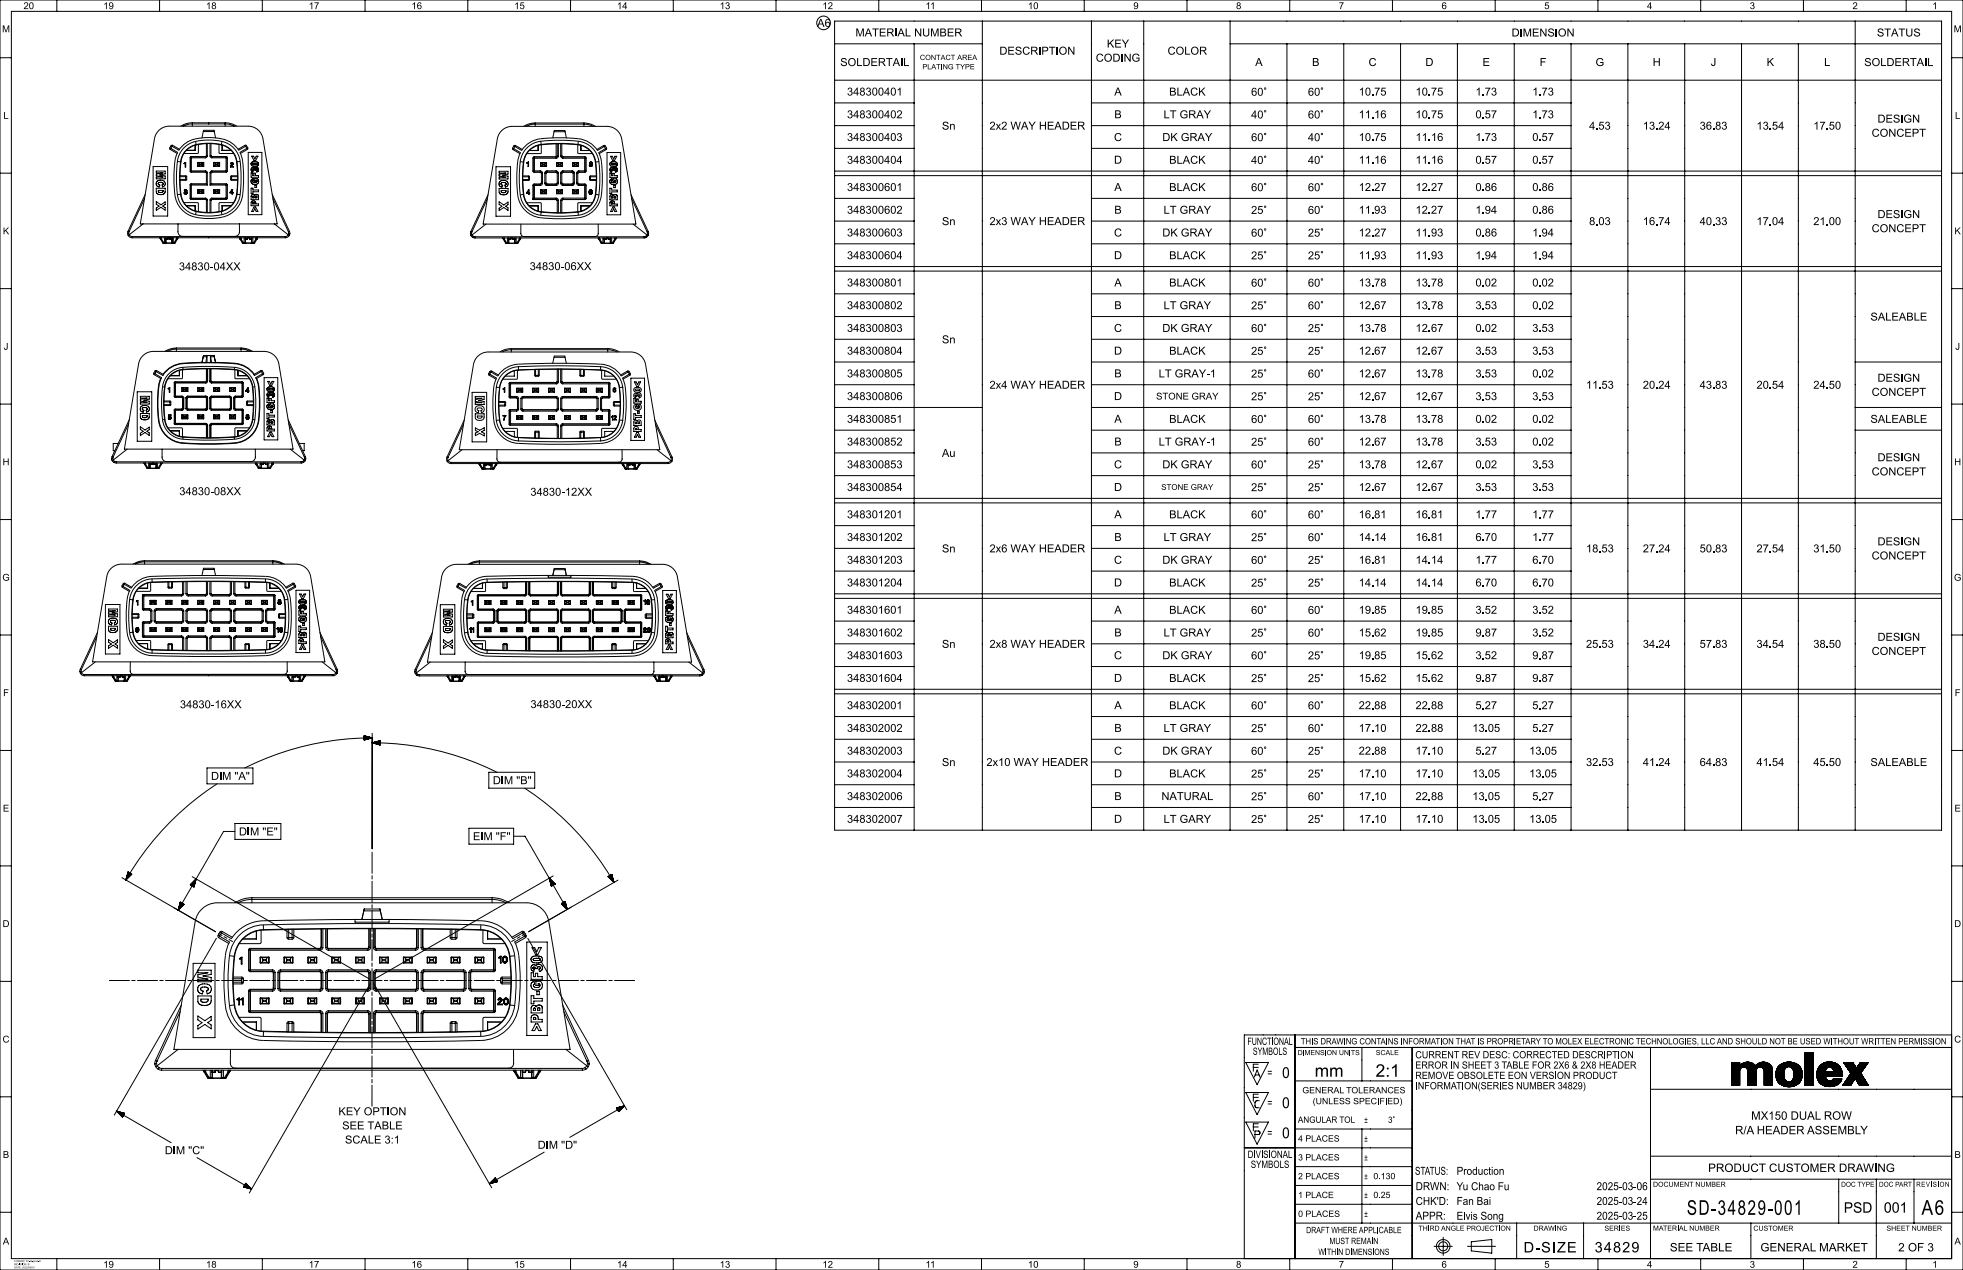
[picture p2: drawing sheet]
<svg xmlns="http://www.w3.org/2000/svg" width="864mm" height="559mm" viewBox="0 0 864 559" stroke-linecap="round" stroke-linejoin="round" font-family="sans-serif">
<defs><g id="words">
<text font-size="9.1" x="742.1" y="534.5">SD-34829-001</text>
<text font-size="9" x="845.3" y="534.5">A6</text>
<g font-size="7.7">
<text x="578.4" y="473.8">mm</text>
<text x="605.2" y="473.8">2:1</text>
</g>
<g font-size="6.7">
<text x="564" y="474.3">0</text>
<text x="564" y="487.6">0</text>
<text x="564" y="500.8">0</text>
</g>
<g font-size="6.5">
<text x="670.3" y="551.1">D-SIZE</text>
<text x="701.6" y="551.1">34829</text>
</g>
<g font-size="6.4">
<text x="811.2" y="533.6">PSD</text>
<text x="828.8" y="533.6">001</text>
</g>
<g font-size="5.1">
<text x="557.5" y="473.8">=</text>
<text x="557.5" y="487">=</text>
<text x="770.4" y="492.7">MX150 DUAL ROW</text>
<text x="557.5" y="500.3">=</text>
<text x="763.3" y="499.1">R/A HEADER ASSEMBLY</text>
<text x="751.5" y="515.7">PRODUCT CUSTOMER DRAWING</text>
<text x="734.6" y="550.6">SEE TABLE</text>
<text x="774.5" y="550.6">GENERAL MARKET</text>
<text x="835.1" y="550.6">2 OF 3</text>
</g>
<g font-size="4.9">
<text x="359.5" y="11.8">A6</text>
<text x="376.3" y="16">MATERIAL NUMBER</text>
<text x="665" y="16.1">DIMENSION</text>
<text x="825.7" y="16.1">STATUS</text>
<text x="487" y="20.9">KEY</text>
<text x="369.6" y="29.1">SOLDERTAIL</text>
<text x="439.7" y="24.1">DESCRIPTION</text>
<text x="482.1" y="27.1">CODING</text>
<text x="513.7" y="24.1">COLOR</text>
<text x="552.2" y="29">A</text>
<text x="577.2" y="29">B</text>
<text x="602.1" y="29.1">C</text>
<text x="627.1" y="29">D</text>
<text x="652.2" y="29">E</text>
<text x="677.4" y="29">F</text>
<text x="701.9" y="29.1">G</text>
<text x="727.1" y="29">H</text>
<text x="752.6" y="29">J</text>
<text x="777.2" y="29">K</text>
<text x="802.5" y="29">L</text>
<text x="820.1" y="29.1">SOLDERTAIL</text>
<text x="372.6" y="42">348300401</text>
<text x="490.2" y="42">A</text>
<text x="514.3" y="42.1">BLACK</text>
<text x="550.4" y="42.1">60°</text>
<text x="575.4" y="42.1">60°</text>
<text x="597.7" y="42">10.75</text>
<text x="622.7" y="42">10.75</text>
<text x="649.1" y="42">1.73</text>
<text x="674.1" y="42">1.73</text>
<text x="372.6" y="52">348300402</text>
<text x="490.2" y="52">B</text>
<text x="511.9" y="52.1">LT GRAY</text>
<text x="550.4" y="52.1">40°</text>
<text x="575.4" y="52.1">60°</text>
<text x="597.7" y="52">11.16</text>
<text x="622.7" y="52">10.75</text>
<text x="649.1" y="52">0.57</text>
<text x="674.1" y="52">1.73</text>
<text x="826" y="54">DESIGN</text>
<text x="414.4" y="57.1">Sn</text>
<text x="435.3" y="57">2x2 WAY HEADER</text>
<text x="699.1" y="57">4.53</text>
<text x="722.7" y="57">13.24</text>
<text x="747.7" y="57">36.83</text>
<text x="772.7" y="57">13.54</text>
<text x="797.7" y="57">17.50</text>
<text x="372.6" y="62">348300403</text>
<text x="490.1" y="62.1">C</text>
<text x="511.3" y="62.1">DK GRAY</text>
<text x="550.4" y="62.1">60°</text>
<text x="575.4" y="62.1">40°</text>
<text x="597.7" y="62">10.75</text>
<text x="622.7" y="62">11.16</text>
<text x="649.1" y="62">1.73</text>
<text x="674.1" y="62">0.57</text>
<text x="823.4" y="60.2">CONCEPT</text>
<text x="372.6" y="72">348300404</text>
<text x="490.1" y="72">D</text>
<text x="514.3" y="72.1">BLACK</text>
<text x="550.4" y="72.1">40°</text>
<text x="575.4" y="72.1">40°</text>
<text x="597.7" y="72">11.16</text>
<text x="622.7" y="72">11.16</text>
<text x="649.1" y="72">0.57</text>
<text x="674.1" y="72">0.57</text>
<text x="372.6" y="84">348300601</text>
<text x="490.2" y="84">A</text>
<text x="514.3" y="84.1">BLACK</text>
<text x="550.4" y="84.1">60°</text>
<text x="575.4" y="84.1">60°</text>
<text x="597.7" y="84">12.27</text>
<text x="622.7" y="84">12.27</text>
<text x="649.1" y="84">0.86</text>
<text x="674.1" y="84">0.86</text>
<text x="372.6" y="94">348300602</text>
<text x="490.2" y="94">B</text>
<text x="511.9" y="94.1">LT GRAY</text>
<text x="550.4" y="94.1">25°</text>
<text x="575.4" y="94.1">60°</text>
<text x="597.7" y="94">11.93</text>
<text x="622.7" y="94">12.27</text>
<text x="649.1" y="94">1.94</text>
<text x="674.1" y="94">0.86</text>
<text x="826" y="96">DESIGN</text>
<text x="414.4" y="99.1">Sn</text>
<text x="435.3" y="99">2x3 WAY HEADER</text>
<text x="699.1" y="99">8.03</text>
<text x="722.7" y="99">16.74</text>
<text x="747.7" y="99">40.33</text>
<text x="772.7" y="99">17.04</text>
<text x="797.7" y="99">21.00</text>
<text x="372.6" y="104">348300603</text>
<text x="490.1" y="104.1">C</text>
<text x="511.3" y="104.1">DK GRAY</text>
<text x="550.4" y="104.1">60°</text>
<text x="575.4" y="104.1">25°</text>
<text x="597.7" y="104">12.27</text>
<text x="622.7" y="104">11.93</text>
<text x="649.1" y="104">0.86</text>
<text x="674.1" y="104">1.94</text>
<text x="823.4" y="102.2">CONCEPT</text>
<text x="78.7" y="118.9">34830-04XX</text>
<text x="233" y="118.8">34830-06XX</text>
<text x="372.6" y="114">348300604</text>
<text x="490.1" y="114">D</text>
<text x="514.3" y="114.1">BLACK</text>
<text x="550.4" y="114.1">25°</text>
<text x="575.4" y="114.1">25°</text>
<text x="597.7" y="114">11.93</text>
<text x="622.7" y="114">11.93</text>
<text x="649.1" y="114">1.94</text>
<text x="674.1" y="114">1.94</text>
<text x="372.6" y="126">348300801</text>
<text x="490.2" y="126">A</text>
<text x="514.3" y="126.1">BLACK</text>
<text x="550.4" y="126.1">60°</text>
<text x="575.4" y="126.1">60°</text>
<text x="597.7" y="126">13.78</text>
<text x="622.7" y="126">13.78</text>
<text x="649.1" y="126">0.02</text>
<text x="674.1" y="126">0.02</text>
<text x="372.6" y="136">348300802</text>
<text x="490.2" y="136">B</text>
<text x="511.9" y="136.1">LT GRAY</text>
<text x="550.4" y="136.1">25°</text>
<text x="575.4" y="136.1">60°</text>
<text x="597.7" y="136">12.67</text>
<text x="622.7" y="136">13.78</text>
<text x="649.1" y="136">3.53</text>
<text x="674.1" y="136">0.02</text>
<text x="822.9" y="141.1">SALEABLE</text>
<text x="372.6" y="146">348300803</text>
<text x="490.1" y="146.1">C</text>
<text x="511.3" y="146.1">DK GRAY</text>
<text x="550.4" y="146.1">60°</text>
<text x="575.4" y="146.1">25°</text>
<text x="597.7" y="146">13.78</text>
<text x="622.7" y="146">12.67</text>
<text x="649.1" y="146">0.02</text>
<text x="674.1" y="146">3.53</text>
<text x="414.4" y="151.1">Sn</text>
<text x="372.6" y="156">348300804</text>
<text x="490.1" y="156">D</text>
<text x="514.3" y="156.1">BLACK</text>
<text x="550.4" y="156.1">25°</text>
<text x="575.4" y="156.1">25°</text>
<text x="597.7" y="156">12.67</text>
<text x="622.7" y="156">12.67</text>
<text x="649.1" y="156">3.53</text>
<text x="674.1" y="156">3.53</text>
<text x="372.6" y="166">348300805</text>
<text x="490.2" y="166">B</text>
<text x="509.7" y="166.1">LT GRAY-1</text>
<text x="550.4" y="166.1">25°</text>
<text x="575.4" y="166.1">60°</text>
<text x="597.7" y="166">12.67</text>
<text x="622.7" y="166">13.78</text>
<text x="649.1" y="166">3.53</text>
<text x="674.1" y="166">0.02</text>
<text x="826" y="168">DESIGN</text>
<text x="435.3" y="171">2x4 WAY HEADER</text>
<text x="697.7" y="171">11.53</text>
<text x="722.7" y="171">20.24</text>
<text x="747.7" y="171">43.83</text>
<text x="772.7" y="171">20.54</text>
<text x="797.7" y="171">24.50</text>
<text x="372.6" y="176">348300806</text>
<text x="490.1" y="176">D</text>
<text x="550.4" y="176.1">25°</text>
<text x="575.4" y="176.1">25°</text>
<text x="597.7" y="176">12.67</text>
<text x="622.7" y="176">12.67</text>
<text x="649.1" y="176">3.53</text>
<text x="674.1" y="176">3.53</text>
<text x="823.4" y="174.2">CONCEPT</text>
<text x="372.6" y="186">348300851</text>
<text x="490.2" y="186">A</text>
<text x="514.3" y="186.1">BLACK</text>
<text x="550.4" y="186.1">60°</text>
<text x="575.4" y="186.1">60°</text>
<text x="597.7" y="186">13.78</text>
<text x="622.7" y="186">13.78</text>
<text x="649.1" y="186">0.02</text>
<text x="674.1" y="186">0.02</text>
<text x="822.9" y="186.1">SALEABLE</text>
<text x="372.6" y="196">348300852</text>
<text x="490.2" y="196">B</text>
<text x="509.7" y="196.1">LT GRAY-1</text>
<text x="550.4" y="196.1">25°</text>
<text x="575.4" y="196.1">60°</text>
<text x="597.7" y="196">12.67</text>
<text x="622.7" y="196">13.78</text>
<text x="649.1" y="196">3.53</text>
<text x="674.1" y="196">0.02</text>
<text x="414.4" y="201">Au</text>
<text x="826" y="203">DESIGN</text>
<text x="372.6" y="206">348300853</text>
<text x="490.1" y="206.1">C</text>
<text x="511.3" y="206.1">DK GRAY</text>
<text x="550.4" y="206.1">60°</text>
<text x="575.4" y="206.1">25°</text>
<text x="597.7" y="206">13.78</text>
<text x="622.7" y="206">12.67</text>
<text x="649.1" y="206">0.02</text>
<text x="674.1" y="206">3.53</text>
<text x="823.4" y="209.2">CONCEPT</text>
<text x="78.9" y="217.9">34830-08XX</text>
<text x="233.3" y="218.1">34830-12XX</text>
<text x="372.6" y="216">348300854</text>
<text x="490.1" y="216">D</text>
<text x="550.4" y="216.1">25°</text>
<text x="575.4" y="216.1">25°</text>
<text x="597.7" y="216">12.67</text>
<text x="622.7" y="216">12.67</text>
<text x="649.1" y="216">3.53</text>
<text x="674.1" y="216">3.53</text>
<text x="372.6" y="228">348301201</text>
<text x="490.2" y="228">A</text>
<text x="514.3" y="228.1">BLACK</text>
<text x="550.4" y="228.1">60°</text>
<text x="575.4" y="228.1">60°</text>
<text x="597.7" y="228">16.81</text>
<text x="622.7" y="228">16.81</text>
<text x="649.1" y="228">1.77</text>
<text x="674.1" y="228">1.77</text>
<text x="372.6" y="238">348301202</text>
<text x="490.2" y="238">B</text>
<text x="511.9" y="238.1">LT GRAY</text>
<text x="550.4" y="238.1">25°</text>
<text x="575.4" y="238.1">60°</text>
<text x="597.7" y="238">14.14</text>
<text x="622.7" y="238">16.81</text>
<text x="649.1" y="238">6.70</text>
<text x="674.1" y="238">1.77</text>
<text x="826" y="240">DESIGN</text>
<text x="414.4" y="243.1">Sn</text>
<text x="435.3" y="243">2x6 WAY HEADER</text>
<text x="697.7" y="243">18.53</text>
<text x="722.7" y="243">27.24</text>
<text x="747.7" y="243">50.83</text>
<text x="772.7" y="243">27.54</text>
<text x="797.7" y="243">31.50</text>
<text x="372.6" y="248">348301203</text>
<text x="490.1" y="248.1">C</text>
<text x="511.3" y="248.1">DK GRAY</text>
<text x="550.4" y="248.1">60°</text>
<text x="575.4" y="248.1">25°</text>
<text x="597.7" y="248">16.81</text>
<text x="622.7" y="248">14.14</text>
<text x="649.1" y="248">1.77</text>
<text x="674.1" y="248">6.70</text>
<text x="823.4" y="246.2">CONCEPT</text>
<text x="372.6" y="258">348301204</text>
<text x="490.1" y="258">D</text>
<text x="514.3" y="258.1">BLACK</text>
<text x="550.4" y="258.1">25°</text>
<text x="575.4" y="258.1">25°</text>
<text x="597.7" y="258">14.14</text>
<text x="622.7" y="258">14.14</text>
<text x="649.1" y="258">6.70</text>
<text x="674.1" y="258">6.70</text>
<text x="372.6" y="270">348301601</text>
<text x="490.2" y="270">A</text>
<text x="514.3" y="270.1">BLACK</text>
<text x="550.4" y="270.1">60°</text>
<text x="575.4" y="270.1">60°</text>
<text x="597.7" y="270">19.85</text>
<text x="622.7" y="270">19.85</text>
<text x="649.1" y="270">3.52</text>
<text x="674.1" y="270">3.52</text>
<text x="372.6" y="280">348301602</text>
<text x="490.2" y="280">B</text>
<text x="511.9" y="280.1">LT GRAY</text>
<text x="550.4" y="280.1">25°</text>
<text x="575.4" y="280.1">60°</text>
<text x="597.7" y="280">15.62</text>
<text x="622.7" y="280">19.85</text>
<text x="649.1" y="280">9.87</text>
<text x="674.1" y="280">3.52</text>
<text x="826" y="282">DESIGN</text>
<text x="414.4" y="285.1">Sn</text>
<text x="435.3" y="285">2x8 WAY HEADER</text>
<text x="697.7" y="285">25.53</text>
<text x="722.7" y="285">34.24</text>
<text x="747.7" y="285">57.83</text>
<text x="772.7" y="285">34.54</text>
<text x="797.7" y="285">38.50</text>
<text x="372.6" y="290">348301603</text>
<text x="490.1" y="290.1">C</text>
<text x="511.3" y="290.1">DK GRAY</text>
<text x="550.4" y="290.1">60°</text>
<text x="575.4" y="290.1">25°</text>
<text x="597.7" y="290">19.85</text>
<text x="622.7" y="290">15.62</text>
<text x="649.1" y="290">3.52</text>
<text x="674.1" y="290">9.87</text>
<text x="823.4" y="288.2">CONCEPT</text>
<text x="372.6" y="300">348301604</text>
<text x="490.1" y="300">D</text>
<text x="514.3" y="300.1">BLACK</text>
<text x="550.4" y="300.1">25°</text>
<text x="575.4" y="300.1">25°</text>
<text x="597.7" y="300">15.62</text>
<text x="622.7" y="300">15.62</text>
<text x="649.1" y="300">9.87</text>
<text x="674.1" y="300">9.87</text>
<text x="79.1" y="311.6">34830-16XX</text>
<text x="233.4" y="311.5">34830-20XX</text>
<text x="372.6" y="312">348302001</text>
<text x="490.2" y="312">A</text>
<text x="514.3" y="312.1">BLACK</text>
<text x="550.4" y="312.1">60°</text>
<text x="575.4" y="312.1">60°</text>
<text x="597.7" y="312">22.88</text>
<text x="622.7" y="312">22.88</text>
<text x="649.1" y="312">5.27</text>
<text x="674.1" y="312">5.27</text>
<text x="372.6" y="322">348302002</text>
<text x="490.2" y="322">B</text>
<text x="511.9" y="322.1">LT GRAY</text>
<text x="550.4" y="322.1">25°</text>
<text x="575.4" y="322.1">60°</text>
<text x="597.7" y="322">17.10</text>
<text x="622.7" y="322">22.88</text>
<text x="647.7" y="322">13.05</text>
<text x="674.1" y="322">5.27</text>
<text x="372.6" y="332">348302003</text>
<text x="490.1" y="332.1">C</text>
<text x="511.3" y="332.1">DK GRAY</text>
<text x="550.4" y="332.1">60°</text>
<text x="575.4" y="332.1">25°</text>
<text x="597.7" y="332">22.88</text>
<text x="622.7" y="332">17.10</text>
<text x="649.1" y="332">5.27</text>
<text x="672.7" y="332">13.05</text>
<text x="414.4" y="337.1">Sn</text>
<text x="433.9" y="337">2x10 WAY HEADER</text>
<text x="697.7" y="337">32.53</text>
<text x="722.7" y="337">41.24</text>
<text x="747.7" y="337">64.83</text>
<text x="772.7" y="337">41.54</text>
<text x="797.7" y="337">45.50</text>
<text x="822.9" y="337.1">SALEABLE</text>
<text x="92.8" y="343.1">DIM &quot;A&quot;</text>
<text x="216.8" y="345">DIM &quot;B&quot;</text>
<text x="372.6" y="342">348302004</text>
<text x="490.1" y="342">D</text>
<text x="514.3" y="342.1">BLACK</text>
<text x="550.4" y="342.1">25°</text>
<text x="575.4" y="342.1">25°</text>
<text x="597.7" y="342">17.10</text>
<text x="622.7" y="342">17.10</text>
<text x="647.7" y="342">13.05</text>
<text x="672.7" y="342">13.05</text>
<text x="372.6" y="352">348302006</text>
<text x="490.2" y="352">B</text>
<text x="511" y="352">NATURAL</text>
<text x="550.4" y="352.1">25°</text>
<text x="575.4" y="352.1">60°</text>
<text x="597.7" y="352">17.10</text>
<text x="622.7" y="352">22.88</text>
<text x="647.7" y="352">13.05</text>
<text x="674.1" y="352">5.27</text>
<text x="372.6" y="362">348302007</text>
<text x="490.1" y="362">D</text>
<text x="511.9" y="362.1">LT GARY</text>
<text x="550.4" y="362.1">25°</text>
<text x="575.4" y="362.1">25°</text>
<text x="597.7" y="362">17.10</text>
<text x="622.7" y="362">17.10</text>
<text x="647.7" y="362">13.05</text>
<text x="672.7" y="362">13.05</text>
<text x="105.1" y="367.6">DIM &quot;E&quot;</text>
<text x="208.1" y="369.7">EIM &quot;F&quot;</text>
<text x="148.9" y="490.7">KEY OPTION</text>
<text x="150.5" y="496.9">SEE TABLE</text>
<text x="151.8" y="503.2">SCALE 3:1</text>
<text x="72.5" y="507.8">DIM &quot;C&quot;</text>
<text x="236.5" y="505.5">DIM &quot;D&quot;</text>
<text x="622.5" y="516.9">STATUS:</text>
<text x="640.8" y="516.9">Production</text>
<text x="622.8" y="523.7">DRWN: Yu Chao Fu</text>
<text x="702.4" y="523.7">2025-03-06</text>
<text x="622.8" y="530.2">CHK'D:</text>
<text x="640.8" y="530.2">Fan Bai</text>
<text x="702.4" y="530.2">2025-03-24</text>
<text x="622.8" y="536.7">APPR:</text>
<text x="640.8" y="536.7">Elvis Song</text>
<text x="702.4" y="536.7">2025-03-25</text>
</g>
<g font-size="4.5">
<text x="548.8" y="459.8">FUNCTIONAL</text>
<text x="551.2" y="464.2">SYMBOLS</text>
<text x="548.9" y="509.5">DIVISIONAL</text>
<text x="550.3" y="513.9">SYMBOLS</text>
</g>
<g font-size="4.4">
<text x="622.7" y="465.6">CURRENT REV DESC: CORRECTED DESCRIPTION</text>
<text x="622.7" y="470.2">ERROR IN SHEET 3 TABLE FOR 2X6 &amp; 2X8 HEADER</text>
<text x="622.7" y="474.7">REMOVE OBSOLETE EON VERSION PRODUCT</text>
<text x="622.7" y="479.3">INFORMATION(SERIES NUMBER 34829)</text>
</g>
<g font-size="4.2">
<text x="10.3" y="4">20</text>
<text x="45.4" y="4">19</text>
<text x="90.6" y="4">18</text>
<text x="135.8" y="4">17</text>
<text x="181" y="4">16</text>
<text x="226.2" y="4">15</text>
<text x="271.4" y="4">14</text>
<text x="316.6" y="4">13</text>
<text x="361.8" y="4">12</text>
<text x="407.2" y="4">11</text>
<text x="452.2" y="4">10</text>
<text x="498.6" y="4">9</text>
<text x="543.8" y="4">8</text>
<text x="589" y="4">7</text>
<text x="634.2" y="4">6</text>
<text x="679.4" y="4">5</text>
<text x="724.6" y="4">4</text>
<text x="769.8" y="4">3</text>
<text x="815" y="4">2</text>
<text x="850.1" y="4">1</text>
<text x=".9" y="14.2">M</text>
<text x="859.5" y="14.2">M</text>
<text x="1.5" y="52.3">L</text>
<text x="860.1" y="52.3">L</text>
<text x="1.3" y="103.1">K</text>
<text x="859.9" y="103.1">K</text>
<text x="1.6" y="153.9">J</text>
<text x="860.2" y="153.9">J</text>
<text x="508.6" y="175.8">STONE GRAY</text>
<text x="1.1" y="204.7">H</text>
<text x="859.7" y="204.7">H</text>
<text x="1" y="255.5">G</text>
<text x="859.6" y="255.5">G</text>
<text x="1.4" y="306.3">F</text>
<text x="860" y="306.3">F</text>
<text x="1.3" y="357.1">E</text>
<text x="859.9" y="357.1">E</text>
<text x="1.1" y="407.9">D</text>
<text x="859.7" y="407.9">D</text>
<text x="1.1" y="458.7">C</text>
<text x="859.7" y="458.7">C</text>
<text x="1.3" y="509.5">B</text>
<text x="859.9" y="509.5">B</text>
<text x="1.3" y="547.6">A</text>
<text x="859.9" y="547.6">A</text>
<text x="45.4" y="557.8">19</text>
<text x="90.6" y="557.8">18</text>
<text x="135.8" y="557.8">17</text>
<text x="181" y="557.8">16</text>
<text x="226.2" y="557.8">15</text>
<text x="271.4" y="557.8">14</text>
<text x="316.6" y="557.8">13</text>
<text x="361.8" y="557.8">12</text>
<text x="407.2" y="557.8">11</text>
<text x="452.2" y="557.8">10</text>
<text x="498.6" y="557.8">9</text>
<text x="543.8" y="557.8">8</text>
<text x="589" y="557.8">7</text>
<text x="634.2" y="557.8">6</text>
<text x="679.4" y="557.8">5</text>
<text x="724.6" y="557.8">4</text>
<text x="769.8" y="557.8">3</text>
<text x="815" y="557.8">2</text>
<text x="850.1" y="557.8">1</text>
</g>
<g font-size="3.9">
<text x="572.3" y="459.5">THIS DRAWING CONTAINS INFORMATION THAT IS PROPRIETARY TO MOLEX ELECTRONIC TECHNOLOGIES, LLC AND SHOULD NOT BE USED WITHOUT WRITTEN PERMISSION</text>
<text x="572.9" y="481">GENERAL TOLERANCES</text>
<text x="577.5" y="485.8">(UNLESS SPECIFIED)</text>
<text x="571" y="494">ANGULAR TOL</text>
<text x="600.2" y="494">±</text>
<text x="610.7" y="494.1">3°</text>
<text x="571.1" y="502.3">4 PLACES</text>
<text x="600.2" y="502.3">±</text>
<text x="571.1" y="510.6">3 PLACES</text>
<text x="600.2" y="510.6">±</text>
<text x="571.1" y="518.9">2 PLACES</text>
<text x="600.2" y="518.8">± 0.130</text>
<text x="571.1" y="527.1">1 PLACE</text>
<text x="600.2" y="527.1">± 0.25</text>
<text x="571.1" y="535.4">0 PLACES</text>
<text x="600.2" y="535.4">±</text>
<text x="574.6" y="542.6">DRAFT WHERE APPLICABLE</text>
<text x="584.9" y="547.4">MUST REMAIN</text>
<text x="580" y="552.2">WITHIN DIMENSIONS</text>
</g>
<text font-size="3.5" x="510.9" y="215.6">STONE GRAY</text>
<g font-size="3.2">
<text x="404.7" y="26.4">CONTACT AREA</text>
<text x="405.8" y="30.5">PLATING TYPE</text>
</g>
<g font-size="3.1">
<text x="570.9" y="464.2">DIMENSION UNITS</text>
<text x="605.3" y="464.2">SCALE</text>
<text x="727.2" y="522.2">DOCUMENT NUMBER</text>
<text x="810" y="522.2">DOC TYPE</text>
<text x="826.6" y="522.2">DOC PART</text>
<text x="843" y="522.2">REVISION</text>
<text x="624.1" y="541.5">THIRD ANGLE PROJECTION</text>
<text x="674.7" y="541.5">DRAWING</text>
<text x="705.9" y="541.5">SERIES</text>
<text x="727.2" y="541.5">MATERIAL NUMBER</text>
<text x="771.4" y="541.5">CUSTOMER</text>
<text x="829.9" y="541.5">SHEET NUMBER</text>
</g>
<g font-size="1.1">
<text x="6.2" y="555.3">FORMAT: TC-tb-prod-D</text>
<text x="6.2" y="556.7">REVISION: B</text>
<text x="6.2" y="558.1">DATE: 2022/08/01</text>
</g>
</g></defs>
<g fill="none" stroke="#000" stroke-width=".44">
<path d="M0 0h863.6v558.8h-863.6zM5 5h853.6v548.8h-853.6zM25 0v5M70.2 0v5M115.4 0v5M160.6 0v5M205.8 0v5M251 0v5M296.2 0v5M341.4 0v5M367.2 9.3h487v356h-487zM367.2 19.3h65"/>
<path d="M386.6 0v5M402.2 19.3v346M431.8 0v5M432.2 9.3v356M477 0v5M480.2 9.3v356M503.2 9.3v356M522.2 0v5M541.2 9.3v356M541.2 19.3h313M566.2 19.3v346M567.4 0v5"/>
<path d="M591.2 19.3v346M612.6 0v5M616.2 19.3v346M641.2 19.3v346M657.8 0v5M666.2 19.3v346M691.2 19.3v346M703 0v5M716.2 19.3v346M741.2 19.3v346M748.2 0v5M766.2 19.3v346"/>
<path d="M791.2 19.3v346M793.4 0v5M816.2 9.3v356M838.6 0v5M0 25.4h5M367.2 35.3h487M858.6 25.4h5M69.6 57.7l2.1-1.6 2.8-.6h34.7a6.6 6.6 0 0 1 6.5 5.5l6.2 37.5h-60.2l6.3-37.5 .5-1.8zM84.6 54l-2.6 .4-2.4 1.1M84.6 54.5l-2.1 .3-1.9 .7M84.6 54v.5M84.6 54.5h14.5"/>
<path d="M84.6 54h14.5M84.6 54.5v1M89.4 57.9l.1-.6h4.6l.2 .6M89.4 57.9l-.6 2.8M89.4 57.9h4.9M91.8 54v.5M94.3 57.9l.5 2.8M99.1 54l2.6 .4 2.5 1.1M99.1 54.5l2.1 .3 1.9 .7M99.1 54v.5M99.1 54.5v1M220.4 57.8l2.2-1.6 2.7-.6h41.7a6.6 6.6 0 0 1 6.5 5.5l6.3 37.5h-67.2l6.2-37.5 .6-1.8z"/>
<path d="M235.4 54.6l-2 .2-2.1 .8M235.4 54.1l-2.1 .3-2.9 1.2M235.4 54.1v.5M235.4 54.1h21.5M235.4 54.6v1M235.4 54.6h21.5M243.8 58l.1-.6h4.6l.1 .6M243.8 58l-.6 2.7M243.8 58h4.8M248.6 58l.6 2.7M256.9 54.1l2.1 .3 2.9 1.2M256.9 54.6l2 .2 2.1 .8"/>
<path d="M256.9 54.1v.5M256.9 54.6v1M367.2 45.3h35M367.2 55.3h35M480.2 45.3h211M480.2 55.3h211M0 76.2h5M67.4 73.3h6.4v21.8h-6.4zM68.8 75.3h3.9v1.2l-2.4 .5 2.4 .4v1.3h-3.9v-.8h2.9l-2.9-.6v-.7l2.9-.6h-2.9zM69.1 79.7a2.06 2.06 0 0 1 2.3-.4 2.06 2.06 0 0 1 1.2 2l-1.1 .9-.2-.8 .5-.4a1.16 1.16 0 0 0-1.1-.8 1.16 1.16 0 0 0-1.1 .8l.8 .4-.4 .9a1.44 1.44 0 0 1-1.3-1 1.44 1.44 0 0 1 .4-1.6zM74.7 65.1l.2 .6M74.7 65.1l.4 .2"/>
<path d="M74.9 65.7l3 1.8M75.1 65.3l3 1.7a34 34 0 0 0-1.4 16.3 12.1 12.1 0 0 0 12.4 12.7 20.9 20.9 0 0 0 13.1-2.4 12.9 12.9 0 0 0 4.9-11.5 32.7 32.7 0 0 0-1.5-15.1l3-1.7M75.1 65.3l-.2 .4M75.2 64.1l.5 .3M75.2 64.1l-.5 1M75.7 64.4l3 1.7a13 13 0 0 1 11.5-5.5 16.5 16.5 0 0 1 13.7 4.1l1.1 1.4 3-1.7M75.7 64.4l-.6 .9M75.9 63.9l-.7 .2M75.9 63.9l-.2 .5M75.9 63.9l3.1 1.8M78 71l-.4 7.3 .4 7.3M78 71l1.4 .2"/>
<path d="M79.2 77.7v1.2M79.2 78.9v.4M79.2 78.9h2.5M79.2 77.7h2.5M79.2 77.3v.4M79.2 79.3h2.5M79.2 77.3h2.5M79.2 79.3l.4 6.2M79.4 71.2l-.4 7.1 .4 7.2M79.4 71.2h.2M79.6 71.2h.1M79.6 71.2l-.4 6.1"/>
<path d="M80.9 67.5l-.8 1.8-.5 1.9M81 71.8l.7-.3v2h-.2v-1.5zM81.7 77.3l.4 .4M81.7 78.9v.4M81.7 78.9h.4M81.7 77.7h.4M81.7 77.3v.4M81.7 77.7v1.2M82 66.2l-1.1 1.3M82 66.2h3.9M82.1 66.1l-.1 .1M82.1 66.1l3.8 .1"/>
<path d="M82.1 78.9l-.4 .4M82.1 77.7v1.2M83.6 75.3l.4 .4M83.6 69.3l.2 .1M83.6 69.3v6M83.8 75.2l.4 .4M83.8 75.2h.4M83.8 69.4h.4M83.8 69.4v5.8M83.8 75.2l-.2 .1M84 68.9l-.4 .4M84 75.7h6.4"/>
<path d="M84 68.9l.2 .1M84 68.9h6.4M84.2 75.2v.4M84.2 69l-.4 .4M84.2 69v.4M84.2 69h6.2M84.2 75.2h6.2M84.2 75.6h6.2M84.2 75.6l-.2 .1M84.2 69.4h6.2M84.2 69.4v5.8M85.8 63.9l-2.3 1-1.4 1.2"/>
<path d="M85.8 63.9h.1M85.9 63.9v2.3M86 62.2a10.2 10.2 0 0 0-8 8.8M86 62.2a27.2 27.2 0 0 1 11.7 0M86 62.2l.3 1.4M86.3 63.6a8.8 8.8 0 0 0-6.9 7.6M86.3 63.6l6.1-.6 5 .6M86.3 63.6l.1 .2M86.4 63.8l-.5 .1M87 71.5h2.6v1.6h-2.6zM87.1 73.1h.1M87.1 71.5h.1"/>
<path d="M87.1 71.5v1.6M87.3 71.5l.5 .6M87.3 63.6l-.9 .2M87.3 63.6l-.2 3.9h-6.2M87.8 72.5l-.5 .6M87.8 72.1v.4M87.8 72.1h1M87.8 72.5h1M88.8 72.5l.6 .6M88.8 72.1v.4M89.4 71.5l-.6 .6M89.5 73.1h.1"/>
<path d="M89.5 71.5h.1M89.5 71.5v1.6M90.4 75.6l.4 .4M90.4 75.2v.4M90.4 69v.4M90.4 75.7l.4 .4M90.4 75.2l.6 .2 .2 .6M90.4 68.9v.1M90.4 75.6v.1M90.8 63.2l-3.5 .4M90.8 76h.4M90.8 68.6l-.4 .4"/>
<path d="M90.8 68.6h.4M90.8 68.5l-.4 .4M90.8 76v5M91.2 63.2h1.2M91.2 63.2h-.4v5.4M91.2 68.6l-.2 .6-.6 .2M91.2 63.2v5.4M91.2 76v5.4M92.4 63.2h.4v5.4M92.4 68.6h.4M92.4 76h.4M92.4 68.6l.2 .6 .6 .2"/>
<path d="M92.4 63.2v5.4M92.4 76v5.4M92.8 63.2l3.5 .4M92.8 68.6l.4 .4M92.8 68.5l.4 .4M92.8 76v5M93.2 75.2v.4M93.2 75.6l-.4 .4M93.2 69v.4M93.2 75.7l-.4 .4M93.2 75.2l-.6 .2-.2 .6M93.2 75.7h6.4"/>
<path d="M93.2 69h6.3M93.2 75.2h6.3M93.2 75.6h6.3M93.2 68.9v.1M93.2 75.6v.1M93.2 68.9h6.4M93.2 69.4h6.3M94 71.5v1.6M94 71.5h2.6v1.6h-2.6M94.1 71.5v1.6M94.3 71.5l.5 .6M94.8 72.5l-.5 .6"/>
<path d="M94.8 72.1v.4M94.8 72.1h1M94.8 72.5h1M95.8 72.5l.6 .6M95.8 72.1v.4M96.3 63.6l1 .2M96.3 63.6l.2 3.9h6.3M96.4 71.5l-.6 .6M96.5 73.1h.1M96.5 71.5h.1M96.5 71.5v1.6M97.3 63.8h.4"/>
<path d="M97.3 63.7v.1M97.4 63.6a8.8 8.8 0 0 1 6.9 7.6M97.4 63.6l-.1 .1M97.7 62.2a10.2 10.2 0 0 1 7.9 8.8M97.7 62.2l-.3 1.4M97.7 63.8l.1 .1M97.7 66.2h4M97.7 63.8v2.4M97.8 63.9l1.8 .7 2 1.5M97.8 63.9v2.2M97.8 66.1l-.1 .1M97.8 66.1h3.8"/>
<path d="M99.5 75.2v.4M99.5 69v.4M99.5 75.2h.4M99.5 69l.4 .4M99.5 69.4h.4M99.5 75.6l.1 .1M99.5 69.4v5.8M99.6 68.9l.4 .4M99.6 68.9l-.1 .1M99.9 75.2l-.4 .4M99.9 69.4v5.8M99.9 75.2l.1 .1"/>
<path d="M100 75.3l-.4 .4M100 69.3l-.1 .1M100 69.3v6M101.5 78.9l.4 .4M101.5 77.7h.4M101.5 78.9h.4M101.5 77.7v1.2M101.6 66.1l.1 .1M101.7 66.2l1.1 1.3M101.8 71.9l-.1 .2a.37 .37 0 0 1 0-.5 .37 .37 0 0 1 .5 0l.4 .6-.9 1.1h1v.2h-1.3l.9-1.3M101.9 77.3l-.4 .4M101.9 78.9v.4"/>
<path d="M101.9 77.3v.4M101.9 77.7v1.2M101.9 78.9h2.6M101.9 79.3h2.6M101.9 77.3h2.6M101.9 77.7h2.6M101.9 71.8l.4 .3M101.9 71.8l-.1 .1M102.3 72.1v.1M102.8 67.5l.8 1.8 .5 1.9M104.1 71.2l.4 6.1M104.1 71.2h.1"/>
<path d="M104.3 71.2l.4 7.1-.4 7.2M104.3 71.2h-.2M104.5 79.3l-.4 6.2M104.5 77.3v.4M104.5 77.7v1.2M104.5 78.9v.4M105.6 71l.5 7.3-.5 7.3M105.6 71l-1.3 .2M107.8 63.9l.7 .2M107.8 63.9l.2 .5M107.8 63.9l-3.1 1.8M108 64.4l.6 .9"/>
<path d="M108.5 64.1l-.5 .3M108.5 64.1l.5 1M108.6 65.3l.2 .4M108.8 65.7l-3 1.8M109 65.1l-.2 .6M109 65.1l-.4 .2M109.2 67.1h6v27.4h-6zM110.5 76.1h.7v1.1h.5v-1h.7v1h1.3v.8h-3.2zM110.7 79l.7-.4 .1 .8-.3 .3a.89 .89 0 0 0 1.1 .8 .89 .89 0 0 0 .6-1.2h-.4v.5h-.6v-1.2h1.4a1.59 1.59 0 0 1 .1 2.2 1.59 1.59 0 0 1-2.2 .2l-.7-.8zM110.7 73.9l.6-.2 .6 .4a1.04 1.04 0 0 1 1.8 0 1.04 1.04 0 0 1-.8 1.6l-.1-.7 .3-.1a.43 .43 0 0 0-.4-.6 .43 .43 0 0 0-.4 .6l-.6-.1-.5-.4-.2 .3 .4 .3-.1 .6-.4-.1-.5-.8zM110.7 71.5a2.55 2.55 0 0 1 3 .2 1.19 1.19 0 0 1-.3 1.3 1.19 1.19 0 0 1-1.3 .2l-.8-.1a.97 .97 0 0 1-.8-.6 .97 .97 0 0 1 .2-1zM110.7 68.7h.8l.6 1.2 .6-1.2h.8l-1.1 2h-.6z"/>
<path d="M111.1 72l.2-.1a1.43 1.43 0 0 1 1.9 .3l-.1 .1a1.32 1.32 0 0 1-2-.3zM112.3 74.6v.1M218.2 73.4h6.4v21.7h-6.4zM219.6 75.4h3.9v1.2l-2.4 .5 2.4 .4v1.3h-3.9v-.8h2.9l-2.9-.6v-.7l2.9-.6h-2.9zM220 79.8a2.06 2.06 0 0 1 2.3-.4 2.06 2.06 0 0 1 1.2 2l-1.2 .9-.2-.8 .5-.5a1.2 1.2 0 0 0-1-.8 1.2 1.2 0 0 0-1.2 .7l.8 .6-.4 .8a1.43 1.43 0 0 1-1.3-.9 1.43 1.43 0 0 1 .5-1.6zM225.4 65.4l.3 .4M225.4 65.4h.5M225.5 65.1l-.1 .3M225.5 65.1l.4 .3M225.7 65.8l3 1.8M225.9 65.4l3.1 1.7a34 34 0 0 0-1.5 16.3 12 12 0 0 0 12.9 12.6l7.7 .2a20.4 20.4 0 0 0 11.9-2.5 12.9 12.9 0 0 0 4.9-11.5 32.7 32.7 0 0 0-1.5-15.1l3-1.7M225.9 65.4l-.2 .4"/>
<path d="M226.1 64.2l.4 .2M226.1 64.2l-.6 .9M226.5 64.4l3 1.8a12.2 12.2 0 0 1 10.9-5.4l7.7-.2a20.2 20.2 0 0 1 12 2.7l2.7 2.9 3.1-1.8M226.5 64.4l-.6 1M226.7 64l-.6 .2M226.7 64l-.2 .4M226.7 64l3.1 1.8M228.9 71.1l-.5 7.3 .5 7.3M228.9 71.1l1.4 .2M230 79v.4M230 79h2.6M230 77.8v1.2"/>
<path d="M230 77.8h2.6M230 79.4h2.6M230 77.4v.4M230 77.4h2.6M230 79.4l.4 6.1M230.3 71.3l-.5 7.1 .5 7.2M230.3 71.3h.1M230.4 71.3l-.4 6.1M231.8 67.6l-1 2-.4 1.7M231.8 71.6h.1M231.8 71.6l.7-.3v2h-.2v-1.5zM232.6 77.4l.4 .4"/>
<path d="M232.6 79v.4M232.6 77.4v.4M232.6 77.8h.4M232.6 79h.4M232.6 77.8v1.2M232.9 66.2l-1.1 1.4M232.9 66.2h3.9M233 79l-.4 .4M233 77.8v1.2M234.5 75.3l.5 .5M234.5 69.5l.1 .1M234.5 69.5v5.8"/>
<path d="M234.6 75.2l.5 .5M234.6 75.2h.5M234.6 69.6h.5M234.6 75.2l-.1 .1M234.6 69.6v5.6M235 69l-.5 .5M235 69l.1 .1M235 75.8h2.7M235.1 75.2v.5M235.1 69.1l-.5 .5M235.1 69.1v.5M235.1 75.7h2.6"/>
<path d="M235.1 69.1h9.6M235.1 75.7l-.1 .1M235.1 69.6h9.6M235.1 75.2h2.6M235.1 69.6v5.6M236.7 64l-2.3 1-1.5 1.2M236.7 64l.1 2.2M236.8 64h-.1M236.8 64v2.2M237.7 75.8l.5 .5M237.7 75.2v.5M237.7 75.7l.5 .5"/>
<path d="M237.7 75.2l.7 .3 .3 .7M237.7 75.7v.1M237.9 71.6v1.6h2.6v-1.6M237.9 71.6v1.6h2.5v-1.6M237.9 62.2l7.6-.5 8.9 .5M237.9 62.2a10.2 10.2 0 0 0-9 8.9M237.9 62.2l.2 1.3M238.1 63.5l7.5-.4 8.7 .4M238.1 63.5a8.8 8.8 0 0 0-7.8 7.8M238.1 63.5v.2M238.1 63.7l-1.3 .3M238.1 71.6l.6 .6"/>
<path d="M238.1 63.7h.1M238.1 63.7l-.2 3.8-6.1 .1M238.2 76.2h.5M238.2 76.2v4.4M238.7 72.6l-.6 .6M238.7 72.2v.4M238.7 72.2h1M238.7 72.6h1M238.7 76.2v4.4M239.7 72.6l.5 .6M239.7 72.2v.4M239.7 76.2h.5"/>
<path d="M239.7 76.2v4.4M240 75.5l.3 .3M240 75.5l-.3 .7M240.2 76.2v4.4M240.2 71.6l-.5 .6M240.3 75.8l-.1 .4M240.5 71.6h-2.6M240.7 75.2v.5M240.7 75.7l-.4 .1M240.7 75.8l-.5 .5M240.7 75.2l-.7 .3M240.7 75.7h4"/>
<path d="M240.7 75.7v.1M240.7 75.8h4M240.7 75.2h4M244.7 63.3l-6.6 .4M244.7 75.8l.5 .5M244.7 69.1v.5M244.7 75.7l.5 .5M244.7 75.2v.5M244.7 75.2l.7 .3 .3 .7M244.7 63.3v5.8M244.7 75.7v.1M244.9 71.6h2.6v1.6h-2.6z"/>
<path d="M244.9 73.2h.1M244.9 71.6h.1M244.9 71.6v1.6M245.1 71.6l.6 .6M245.2 68.5l-.5 .5h-9.7M245.2 63.3h-.5M245.2 68.6l-.5 .5M245.2 68.6h.5M245.2 76.2h.5M245.2 63.2v5.4M245.2 76.2v4.4M245.7 63.2h1"/>
<path d="M245.7 72.6l-.6 .6M245.7 63.2h-.5M245.7 68.6l-.3 .7-.7 .3M245.7 63.2v5.4M245.7 72.2v.4M245.7 76.2v4.4M245.7 72.2h1M245.7 72.6h1M246.7 72.6l.5 .6M246.7 63.2h.5M246.7 68.6h.5M246.7 76.2h.5"/>
<path d="M246.7 68.6l.3 .7 .7 .3M246.7 63.2v5.4M246.7 72.2v.4M246.7 76.2v4.4M247.2 63.3l7 .4M247.2 68.5l.5 .5M247.2 68.6l.5 .5M247.2 63.2v5.4M247.2 76.2v4.4M247.2 71.6l-.5 .6M247.4 71.6v1.6h-2.5M247.7 75.8l-.5 .5"/>
<path d="M247.7 69.1v.5M247.7 75.7l-.5 .5M247.7 75.2v.5M247.7 75.2l-.7 .3-.3 .7M247.7 75.7h4M247.7 69.1h9.5M247.7 69v.1M247.7 75.7v.1M247.7 75.8h4M247.7 69h9.6M247.7 69.6h9.5M247.7 75.2h4"/>
<path d="M251.7 75.2v.5M251.7 75.7l.3 .1M251.7 75.8l.5 .5M251.7 75.2l.7 .3M251.7 75.7v.1M251.9 71.6h2.6v1.6h-2.6zM251.9 71.6v1.6h2.6M252 75.8l.2 .4M252.1 71.6l.6 .6M252.2 76.2h.5M252.2 76.2v4.4M252.4 75.5l-.4 .3"/>
<path d="M252.4 75.5l.3 .7M252.7 72.6l-.6 .6M252.7 72.2v.4M252.7 72.2h1M252.7 72.6h1M252.7 76.2v4.4M253.7 72.6l.5 .6M253.7 72.2v.4M253.7 76.2h.5M253.7 76.2v4.4M254.2 76.2v4.4M254.2 63.7h.1"/>
<path d="M254.2 63.7l.2 3.8 6.2 .1M254.2 71.6l-.5 .6M254.3 63.7l1.2 .2M254.3 63.5a8.8 8.8 0 0 1 7.8 7.8M254.3 63.5v.2M254.4 73.2h.1M254.4 71.6h.1M254.4 71.6v1.6M254.4 62.2a10.2 10.2 0 0 1 9.1 8.9M254.4 62.2l-.1 1.3M254.7 75.7l-.5 .5M254.7 75.2v.5"/>
<path d="M254.7 75.8l-.5 .5M254.7 75.2l-.7 .3-.3 .7M254.7 75.7h2.5M254.7 75.7v.1M254.7 75.8h2.6M254.7 75.2h2.5M255.5 63.9l.1 .1M255.5 66.2h4M255.5 63.9v2.3M255.6 64l1.8 .7 2 1.5M255.6 64l-.1 2.2M257.2 75.2v.5"/>
<path d="M257.2 69.1l.5 .5M257.2 69.6h.5M257.2 69.1v.5M257.2 75.2h.5M257.2 75.7l.1 .1M257.2 69.6v5.6M257.3 69l.5 .5M257.3 69l-.1 .1M257.7 75.2l-.5 .5M257.7 69.6v5.6M257.7 75.2l.1 .1M257.8 75.3l-.5 .5"/>
<path d="M257.8 69.5l-.1 .1M257.8 69.5v5.8M259.4 79l.4 .4M259.4 79h.4M259.4 77.8h.4M259.4 77.8v1.2M259.4 66.2h.1M259.5 66.2l1.1 1.4M259.6 71.8v.1a.37 .37 0 0 1 0-.6 .37 .37 0 0 1 .5 0l.4 .3-.1 .5M259.7 71.7l-.1 .1M259.8 77.4l-.4 .4M259.8 79v.4"/>
<path d="M259.8 77.4v.4M259.8 79h2.6M259.8 77.4h2.6M259.8 79.4h2.6M259.8 77.8h2.6M259.8 77.8v1.2M260.1 72.1l-.2 .2a.37 .37 0 0 1 .4 .4 .37 .37 0 0 1-.4 .3 .37 .37 0 0 1-.3-.4h-.3a.65 .65 0 0 0 .8 .7 .65 .65 0 0 0 .2-1.1M260.1 71.6l-.4 .1M260.1 71.6h.1M260.2 71.6v.1M260.2 72l-.1 .1M260.2 71.7v.1"/>
<path d="M260.2 71.8v.2M260.4 72.1l-.1 .1M260.6 67.6l.9 2 .4 1.7M261.9 71.3l.4 6.1M262.1 71.3l.4 7.1-.4 7.2M262.1 71.3h-.2M262.3 79.4l-.4 6.1M262.4 77.4v.4M262.4 77.8v1.2M262.4 79v.4M263.5 71.1l.4 7.3-.4 7.3M263.5 71.1l-1.4 .2"/>
<path d="M265.6 64l.7 .2M265.6 64l.3 .4M265.6 64l-3 1.8M265.9 64.4l.5 1M266.3 64.2l-.4 .2M266.3 64.2l.5 .9M266.4 65.4l.3 .4M266.4 65.4h.5M266.7 65.8l-3.1 1.8M266.8 65.1l.1 .3M266.8 65.1l-.4 .3M266.9 65.4l-.2 .4"/>
<path d="M267.1 67.1h6v27.4h-6zM268.3 76.1h.7v1.2h.6v-1h.6v1h1.4v.7h-3.3zM268.5 79.1l.7-.4 .2 .7-.4 .3a.89 .89 0 0 0 1.1 .9 .89 .89 0 0 0 .6-1.3h-.3v.5h-.7v-1.2h1.4a1.59 1.59 0 0 1 .2 2.3 1.59 1.59 0 0 1-2.3 .2l-.7-.9zM268.5 74l.6-.3 .7 .4a1.04 1.04 0 0 1 1.7 .1 1.04 1.04 0 0 1-.8 1.5l-.1-.7 .4-.1a.43 .43 0 0 0-.4-.6 .43 .43 0 0 0-.4 .6h-.7l-.5-.4-.2 .2 .5 .3-.2 .7-.3-.1-.5-.9zM268.6 71.5a2.55 2.55 0 0 1 3 .3 1.19 1.19 0 0 1-.4 1.2 1.19 1.19 0 0 1-1.3 .3l-.7-.1a.97 .97 0 0 1-.9-.7 .97 .97 0 0 1 .3-1zM268.6 68.8h.8l.6 1.2 .6-1.2h.7l-1 1.9h-.7zM268.9 74.8v.1M269 72.1l.1-.1a1.43 1.43 0 0 1 1.9 .2v.2a1.32 1.32 0 0 1-2-.3zM367.2 77.3h487M367.2 75.3h487M367.2 65.3h35M480.2 65.3h211"/>
<path d="M858.6 76.2h5M63 98.5l-6.1 4.8M63.6 87.4l-6.8 14.6M63.9 85.6l-7.6 16.2M68.8 82.8h3.9v1.4a2.12 2.12 0 0 1-1.9 1.5 2.12 2.12 0 0 1-2-1.2zM68.8 88.7l2 1.4 1.9-1.3v1.2l-1.1 .7 1.1 .7v1.1l-1.9-1.3-2 1.4v-1.1l1.2-.8-1.2-.9zM69.6 83.8h2.2a1.07 1.07 0 0 1-1.1 .9 1.07 1.07 0 0 1-1.1-.9zM78 85.6a10.2 10.2 0 0 0 8 8.8M78.3 98.5v3.5a2 2 0 0 0 2 2M79.4 85.5a8.8 8.8 0 0 0 6.9 7.6M79.4 85.5l-1.4 .1M79.6 85.5h.1"/>
<path d="M79.6 85.5h-.2M79.6 85.5l.5 1.9 .8 1.8M80.9 89.2l1.1 1.3M80.9 89.2h6.2l.2 3.9M81.2 83.6l.4-.2a1.31 1.31 0 0 1 .5 1.9h-.9l-.2-.5h.3a.37 .37 0 0 0 .3 .4 .37 .37 0 0 0 .4-.4 .37 .37 0 0 0-.4-.3l.3-.7-.8 .2zM81.4 83.8h.1M82 90.5h3.9M82.1 90.5h.1M82.1 90.5l2 1.6 1.7 .7M83.6 87.3l.4 .4M83.6 81.3l.2 .1M83.6 81.3v6"/>
<path d="M83.8 81.4h.4M83.8 87.2l.4 .4M83.8 87.2h.4M83.8 81.4v5.8M83.8 87.2l-.2 .1M84 80.9l-.4 .4M84 87.7h6.4M84 80.9l.2 .1M84 80.9h6.8M84.2 81l-.4 .4M84.2 81v.4M84.2 87.2v.4"/>
<path d="M84.2 81h6.6M84.2 87.6l-.2 .1M84.2 87.2h6.2M84.2 81.4h7M84.2 81.4v5.8M84.2 87.6h6.2M85.9 92.8h.1M85.9 92.8l.5 .1M85.9 90.5v2.3M85.9 90.5h-.1M86 94.4a27.2 27.2 0 0 0 11.7 0M86.3 93.1l6.1 .6 5-.6"/>
<path d="M86.3 93.1l-.3 1.3M86.4 92.9l-.1 .2M86.4 92.9l.9 .2M86.4 92.9h.1M87 83.5h2.6v1.6h-2.6zM87.1 85.1h.1M87.1 83.5h.1M87.1 83.5v1.6M87.2 83.5v1.6M87.3 83.5l.5 .6M87.3 93.1l3.5 .4M87.8 84.5l-.5 .6"/>
<path d="M87.8 84.1v.4M87.8 84.1h1M87.8 84.5h1M88.8 84.5l.6 .6M88.8 84.1v.4M89.4 83.5l-.6 .6M89.5 85.1h.1M89.5 83.5h.1M89.5 83.5v1.6M90.4 87.6l.4 .4M90.4 87.2v.4M90.4 87.7l.4 .4"/>
<path d="M90.4 87.2l.6 .2 .2 .6M90.4 87.6v.1M90.8 93.5h.4M90.8 88h.4M90.8 81l.4 .4M90.8 81h.1M90.8 88v5.5M91.2 93.5h1.2M91.2 88v5.5M92.4 88h.4M92.4 88v5.5M92.4 81.4h7.1"/>
<path d="M92.8 93.5h-.4M92.8 81l-.4 .4M92.8 81h.1M92.8 88v5.5M92.8 81h6.7M92.8 80.9h6.8M93.2 87.2v.4M93.2 87.6l-.4 .4M93.2 87.7l-.4 .4M93.2 87.2l-.6 .2-.2 .6M93.2 87.7h6.4M93.2 87.6v.1"/>
<path d="M93.2 87.2h6.3M93.2 87.6h6.3M94 83.5v1.6M94 83.5h2.6v1.6h-2.6M94.1 85.1h.1M94.1 83.5h.1M94.1 83.5v1.6M94.3 83.5l.5 .6M94.8 84.5l-.5 .6M94.8 84.1v.4M94.8 84.1h1M94.8 84.5h1"/>
<path d="M95.8 84.5l.6 .6M95.8 84.1v.4M96.3 93.1l-3.5 .4M96.4 83.5l-.6 .6M96.5 83.5v1.6M96.5 85.1h.1M96.5 83.5h.1M97.3 92.9h.1M97.3 92.9l.1 .2M97.4 93.1l.3 1.3M97.7 92.8l-.4 .1M97.7 90.5h4"/>
<path d="M97.7 90.5l.1 2.3M97.7 90.5v2.3M97.8 92.8h-.1M99.5 81l.4 .4M99.5 81.4h.4M99.5 81v.4M99.5 87.2v.4M99.5 87.2h.4M99.5 87.6l.1 .1M99.5 81.4v5.8M99.6 80.9l.4 .4M99.6 80.9l-.1 .1"/>
<path d="M99.9 87.2l-.4 .4M99.9 81.4v5.8M99.9 87.2l.1 .1M100 87.3l-.4 .4M100 81.3l-.1 .1M100 81.3v6M101.7 90.5l-1.6 1.3-2.3 1M102 83.4h.3v1.3h.3l-.3 .7h-.3v-.5h-.8zM102 83.8v.9h-.5zM102.8 89.2l-1.1 1.3M102.8 89.2h-6.3l-.2 3.9 1-.2M104.1 85.5l-.5 1.9-.8 1.8"/>
<path d="M104.1 85.5h.1M104.1 85.5h.2M104.3 85.5a8.8 8.8 0 0 1-6.9 7.6M104.3 85.5l1.3 .1M105.3 98.5l.1 3.5a2 2 0 0 1-2 2M105.6 85.6a10.2 10.2 0 0 1-7.9 8.8M110.5 82.8h.8v.8h2.4v.8h-2.4v.8h-.8zM110.7 85.8l.9-.1 .4 .4a.9 .9 0 0 1 1-.6 .9 .9 0 0 1 .7 .9v1.5h-3.2zM110.8 88.6l.7-.2a.99 .99 0 0 1 1 1.3h1.2v.8h-3.2zM111.2 86.5l.4-.1 .2 .7h-.7zM111.3 89.2l.5 .1 .1 .4h-.8zM111.6 86.4l.1 .1"/>
<path d="M111.8 91.1h.6l1.1 1.9h-.8l-.6-1.2-.6 1.2h-.8zM112.2 81.5h.7v1h-.7zM112.5 86.4h.5v.7h-.6zM119.8 85.6l7.5 16.2M120.1 87.4l6.8 14.6M120.7 98.5l6.1 4.8M213.8 98.6l-6.1 4.8M214.4 87.5l-6.8 14.6M214.7 85.6l-7.5 16.3M219.6 82.9h3.9v1.4a2.12 2.12 0 0 1-1.9 1.4 2.12 2.12 0 0 1-2-1.1zM219.6 88.8l2 1.4 1.9-1.3v1.1l-1.1 .7 1.1 .7v1.2l-1.9-1.3-2 1.4v-1.1l1.2-.8-1.2-.9zM220.5 83.9h2.1a1.07 1.07 0 0 1-1.1 .9 1.07 1.07 0 0 1-1-.9z"/>
<path d="M228.9 85.7a10.2 10.2 0 0 0 9 9M229.2 98.6l-.1 4.1a1.4 1.4 0 0 0 1.4 1.4M230.3 85.6a8.8 8.8 0 0 0 7.8 7.7M230.3 85.6l-1.4 .1M230.4 85.5l.5 2 .8 1.7M230.4 85.5l-.1 .1M231.7 89.2l1.1 1.4M231.7 89.2l6.2 .1 .2 3.9M232.5 83.5h.3v1.3h.2l-.2 .7h-.3v-.4h-.8zM232.5 84v.8h-.6zM232.8 90.6h.1M232.8 90.6h4"/>
<path d="M232.9 90.6l1.5 1.2 2.3 1.1M232.9 90.6h3.8M234.5 81.5l.1 .1M234.5 87.8h10.2M234.5 81.5v6.3M234.5 87.8h.1M234.6 87.3l.1 .3M234.6 87.3v.4h.4M234.6 81.6h.5M234.6 81.6v5.7M234.7 87.6l.3 .1M234.8 87.2v.3"/>
<path d="M234.8 87.2l-.2 .1M234.8 87.5h.3M234.8 87.5l-.1 .1M235 81l-.5 .5M235 81l.1 .1M235 81h2.7M235 87.7h9.7M235.1 87.5l-.1 .2M235.1 81.1l-.5 .5M235.1 87.2h-.3M235.1 87.2v.3M235.1 81.1v.5"/>
<path d="M235.1 81.1h2.6M235.1 81.6h2.6M235.1 87.2h9.6M235.1 81.6v5.6M236.7 92.9h.1M236.7 90.6v2.3M236.8 92.9l1.3 .3M236.8 90.6h-.1M236.8 90.6v2.3M237.7 81.1v.5M237.7 81v.1M237.9 85.2h2.6"/>
<path d="M237.9 83.6v1.6M237.9 83.6h.1M237.9 85.2h.1M237.9 94.7l7.6 .5 8.9-.5M238 83.6h.1M238 85.2h.1M238 83.6v1.6M238.1 93.3l7.5 .5 8.7-.5M238.1 93.3l-.2 1.4M238.1 93.2h.1M238.1 93.2v.1M238.1 83.6l.6 .6"/>
<path d="M238.1 93.1l7.1 .5M238.2 80.6l-.5 .5M238.2 80.6h.5M238.2 80.5l-.5 .5M238.7 84.6l-.6 .6M238.7 84.6h1M238.7 84.2v.4M238.7 84.2h1M238.7 80.6l-.3 .7-.7 .3M239.7 84.6l.5 .6M239.7 84.2v.4M239.7 80.6l.3 .7"/>
<path d="M239.7 80.6h.5M240 81.3l.7 .3M240.2 80.6l.1 .4M240.2 80.5l.5 .5M240.2 83.6l-.5 .6M240.3 83.6h.1M240.3 85.2h.1M240.3 83.6v1.6M240.3 81l-.3 .3M240.3 81l.4 .1M240.4 83.6h.1M240.4 85.2h.1"/>
<path d="M240.5 83.6h-2.6M240.5 83.6v1.6M240.7 81.1v.5M240.7 81.1h4M240.7 81v.1M240.7 81h4M240.7 81.6h4M244.7 87.7l.5 .5M244.7 87.2v.5M244.7 87.8l.5 .5M244.7 81.1v.5M244.7 87.2l.7 .3 .3 .7"/>
<path d="M244.7 81v.1M244.7 87.7v.1M244.9 85.2h.1M244.9 83.6h.1M244.9 83.6v1.6M245 85.2h.1M245 83.6h.1M245 83.6v1.6M245.1 83.6l.6 .6M245.2 88.2h.5M245.2 80.5l-.5 .5M245.2 93.6h.5"/>
<path d="M245.2 80.6l-.5 .5M245.2 80.6h.5M245.2 88.2v5.4M245.7 93.6h1M245.7 84.6l-.6 .6M245.7 80.6l-.3 .7-.7 .3M245.7 84.6h1M245.7 84.2h1M245.7 84.2v.4M245.7 88.2v5.4M246.7 84.6l.5 .6M246.7 80.6h.5"/>
<path d="M246.7 88.2h.5M246.7 80.6l.3 .7 .7 .3M246.7 84.2v.4M246.7 88.2v5.4M247.2 80.5l.5 .5M247.2 93.6h-.5M247.2 80.6l.5 .5M247.2 88.2v5.4M247.2 83.6l-.5 .6M247.3 85.2h.1M247.3 83.6h.1M247.3 83.6v1.6"/>
<path d="M247.4 85.2h.1M247.4 83.6h.1M247.5 83.6h-2.6v1.6h2.6M247.5 83.6v1.6M247.7 87.8l-.5 .5M247.7 81.1v.5M247.7 87.2v.5M247.7 87.7l-.5 .5M247.7 87.2l-.7 .3-.3 .7M247.7 87.7h9.5M247.7 81.1h4M247.7 81v.1"/>
<path d="M247.7 87.7v.1M247.7 81h4M247.7 87.8h9.6M247.7 81.6h4M247.7 87.2h9.5M251.7 81.1v.5M251.7 81v.1M251.9 83.6h2.6v1.6h-2.6M251.9 83.6v1.6M251.9 85.2h.1M251.9 83.6h.1M252 85.2h.1"/>
<path d="M252 83.6h.1M252 83.6v1.6M252 81l.4 .3M252 81l-.3 .1M252.1 83.6l.6 .6M252.2 80.6l-.2 .4M252.2 80.6h.5M252.2 80.5l-.5 .5M252.4 81.3l-.7 .3M252.7 84.6l-.6 .6M252.7 84.6h1M252.7 84.2h1"/>
<path d="M252.7 84.2v.4M252.7 80.6l-.3 .7M253.7 84.6l.5 .6M253.7 84.2v.4M253.7 80.6h.5M253.7 80.6l.3 .7 .7 .3M254.2 80.5l.5 .5M254.2 80.6l.5 .5M254.2 93.2l-7 .4M254.2 83.6l-.5 .6M254.3 93.2h-.1M254.3 93.2v.1"/>
<path d="M254.3 93.3l.1 1.4M254.4 83.6v1.6M254.4 85.2h.1M254.4 83.6h.1M254.7 81.1v.5M254.7 81.1h2.5M254.7 81v.1M254.7 81h2.6M254.7 81.6h2.5M255.5 92.9l-1.2 .3M255.5 90.6h4.1M255.5 90.6v2.3"/>
<path d="M255.5 90.6h.1M255.6 92.9h-.1M255.6 90.6h3.9M255.6 90.6v2.3M257.2 87.2v.5M257.2 87.2h.5M257.2 81.1l.5 .5M257.2 81.6h.5M257.2 81.1v.5M257.2 87.7l.1 .1M257.2 81.6v5.6M257.3 81l.5 .5"/>
<path d="M257.3 81l-.1 .1M257.7 87.2l-.5 .5M257.7 81.6v5.6M257.7 87.2l.1 .1M257.8 87.3l-.5 .5M257.8 81.5l-.1 .1M257.8 81.5v5.8M259.4 83.7l.6-.1 .5 .5-.7-.3-.4 .7a.64 .64 0 0 1 1 .2 .64 .64 0 0 1-.5 .9 .64 .64 0 0 1-.7-.7zM259.5 90.6l-2.1 1.6-1.8 .7M259.6 90.6l1-1.4-6.2 .1-.2 3.9M259.6 90.6h-.1M261.9 85.5l-.4 2-.9 1.7"/>
<path d="M261.9 85.5l.2 .1M262.1 85.6a8.8 8.8 0 0 1-7.8 7.7M262.1 85.6l1.4 .1M263.2 98.6v4.1a1.4 1.4 0 0 1-1.4 1.4M263.5 85.7a10.2 10.2 0 0 1-9.1 9M268.3 82.8h.8v.9h2.5v.7h-2.5v.8h-.8zM268.6 85.9l.8-.2 .5 .4a.9 .9 0 0 1 1-.5 .9 .9 0 0 1 .7 .8v1.5h-3.3zM268.6 88.6l.8-.2a.98 .98 0 0 1 1 1.4h1.2v.8h-3.3zM269.1 86.6h.4l.1 .5h-.6zM269.1 89.3h.5l.1 .5h-.7zM269.6 91.1h.7l1 2h-.7l-.6-1.2-.6 1.2h-.8zM270 81.6h.7v1h-.7z"/>
<path d="M270.3 86.4h.5l.1 .7h-.7zM277.6 85.6l7.6 16.3M277.9 87.5l6.8 14.6M278.5 98.6l6.1 4.8M367.2 87.3h35M367.2 97.3h35M480.2 87.3h211M480.2 97.3h211M56.1 102.8l.3 .8M56.3 101.8l-.2 1M56.3 101.8l.5 .2M56.4 103.6l.7 .7 1 .3"/>
<path d="M56.6 102.7l-.5 .1M56.6 102.7l.2 .6M56.8 102l-.2 .7M56.8 103.3l-.4 .3M56.8 103.3h.1M56.9 103.3l1.2 .8M58.1 104.1v.5M58.1 104.6h67.4M58.1 104.1h67.4M70.7 105.2h.2M70.7 105.2v.1M70.7 104.6v.6"/>
<path d="M70.7 105.3l-.4-.7 1.3 2.3M70.7 105.3h.2M70.9 105.2h.1M70.9 104.6v.6M70.9 105.2v.1M70.9 105.3l1 1.6M71 105.2h-.1M71 105.2l1.1 1.6M71 104.6v.6M71.6 106.9l.5 .1M71.6 106.9h.3M71.9 106.9l.1 .1"/>
<path d="M72 106.9h-.1M72 107h.1M72 106.9h.1M72.1 106.8l-.1 .1M72.1 106.9v.1M72.1 106.8v.1M72.1 107h.3M72.1 106.8h.3M72.4 104.6v2.2M72.4 106.8h.4M72.4 106.8v.2M72.4 107h.5"/>
<path d="M72.8 106.8h.1M72.8 106.8l.1 .2M72.9 104.6v.6M72.9 105.2v1.6M72.9 105.2h.1M72.9 107h.2M72.9 106.8v.1M72.9 106.8l.1 .1M72.9 105.2l.1 .1M72.9 106.9h.1M73 105.2h.1M73 105.2h-.1"/>
<path d="M73 106.9l.1 .1M73 106.9h2.6M73 104.6v.6M73 105.2h.9M73 105.2v.1M73 105.3v1.6M73 105.3h.8M73.1 107h.1M73.1 107h2.4M73.9 105.2l-.1 .1M73.9 104.6v.6M74.1 104.6l-.3 .7"/>
<path d="M74.5 104.6l.3 .7M74.8 105.2v.1M74.8 105.2h.8M74.8 104.6v.6M74.8 105.3h.8M75.5 107h.2M75.6 107h-.1M75.6 105.3v1.6M75.6 105.2v.1M75.6 105.2h.1M75.6 104.6v.6M75.6 106.9v.1"/>
<path d="M75.7 105.2h.1M75.7 106.9l-.2 .1M75.7 106.9h.1M75.7 106.9h-.1M75.7 105.2l-.1 .1M75.7 105.2h-.1M75.7 106.8v.1M75.7 106.8h.2M75.7 107h.5M75.8 105.2l-.1 1.6M75.8 105.2h-.1M75.8 104.6v.6"/>
<path d="M75.9 106.8h.3M75.9 106.8l-.2 .2M76.2 106.8v.2M76.2 107h.4M76.2 106.8h.4M76.3 104.6l-.1 2.2M76.6 106.8l.1 .1M76.6 106.8v.1M76.6 106.9v.1M76.6 106.9h.1M76.6 106.9l.1 .1M76.7 107h-.1"/>
<path d="M76.7 106.9h.1M76.7 106.9h-.1M76.7 106.9v.1M76.7 106.9h.3M77 106.9l-.4 .1M77.6 104.6v.6M77.6 105.2h.1M77.6 105.2l-1 1.6M77.7 105.2l.1 .1M77.7 105.2h.1M77.7 105.2h-.1M77.8 105.3l-1.1 1.6"/>
<path d="M77.8 105.2v.1M77.8 104.6v.6M77.8 105.2h.1M78 105.3h-.2M78 105.2h-.2M78 105.2v.1M78 104.6v.6M78.4 104.6l-.4 .7M78.4 104.6l-1.4 2.3M91.8 104.1v.5M105.7 105.2h.2M105.7 105.2v.1"/>
<path d="M105.7 104.6v.6M105.7 105.3l-.4-.7 1.3 2.3M105.7 105.3h.2M105.9 105.2h.1M105.9 104.6v.6M105.9 105.2v.1M105.9 105.3l1 1.6M105.9 105.3h.1M106 105.2h-.1M106 105.2l1.1 1.6M106 104.6v.6M106.6 106.9l.5 .1"/>
<path d="M106.6 106.9h.3M106.9 106.9l.1 .1M107 106.9h-.1M107 107h.1M107 106.9h.1M107 106.9v.1M107.1 106.8l-.1 .1M107.1 106.9v.1M107.1 106.8v.1M107.1 107h.3M107.1 106.8h.3M107.4 104.6v2.2"/>
<path d="M107.4 106.8h.4M107.4 106.8v.2M107.4 107h.5M107.8 106.8h.1M107.8 106.8l.1 .2M107.9 104.6v.6M107.9 105.2v1.6M107.9 105.2h.1M107.9 107h.2M107.9 106.8v.1M107.9 106.8l.1 .1M107.9 105.2l.1 .1"/>
<path d="M107.9 106.9h.1M108 105.2h-.1M108 106.9l.1 .1M108 106.9h.1M108 106.9h2.6M108 104.6v.6M108 105.2h.9M108 105.2h.1M108 105.2v.1M108 105.3v1.6M108 105.3h.8M108.1 107h.1"/>
<path d="M108.1 107h2.4M108.9 105.2l-.1 .1M108.9 104.6v.6M109.1 104.6l-.3 .7M109.5 104.6l.3 .7M109.8 105.2v.1M109.8 105.2h.8M109.8 104.6v.6M109.8 105.3h.8M110.5 107h.2M110.6 107h-.1M110.6 105.3v1.6"/>
<path d="M110.6 105.2v.1M110.6 105.2h.1M110.6 104.6v.6M110.6 106.9v.1M110.7 106.9l-.1 .1M110.7 106.9h.1M110.7 106.9l-.2 .1M110.7 105.2h.1M110.7 106.9h-.1M110.7 105.2l-.1 .1M110.7 105.2h-.1M110.7 106.8v.1"/>
<path d="M110.7 106.8h.2M110.7 107h.5M110.8 105.2h-.1M110.8 105.2l-.1 1.6M110.8 104.6v.6M110.9 106.8h.3M110.9 106.8l-.2 .2M111.2 106.8v.2M111.2 107h.4M111.2 106.8h.4M111.3 104.6l-.1 2.2M111.6 106.8l.1 .1"/>
<path d="M111.6 106.8v.1M111.6 106.9v.1M111.6 106.9h.1M111.6 106.9l.1 .1M111.7 107h-.1M111.7 106.9h.1M111.7 106.9h-.1M111.7 106.9v.1M111.7 106.9h.3M112 106.9l-.4 .1M112.6 104.6v.6M112.6 105.2h.1"/>
<path d="M112.6 105.2l-1 1.6M112.7 105.2h.1M112.7 105.2h-.1M112.8 105.3h.2M112.8 105.3l-1.1 1.6M112.8 105.2v.1M112.8 104.6v.6M112.8 105.2h.1M113 105.3l.4-.7-1.4 2.3M113 105.2h-.2M113 105.2v.1M113 104.6v.6"/>
<path d="M125.5 104.1v.5M126.8 103.3l-1.3 .8M126.8 103.3h.1M126.8 103.3l.5 .3M126.9 102l.1 .7M127 102.7l.5 .1M127 102.7l-.2 .6M127.3 103.6l-.7 .7-1.1 .3M127.3 101.8l.2 1M127.3 101.8l-.4 .2M127.5 102.8l-.2 .8M207 102.9l.2 .8"/>
<path d="M207.2 101.9l-.2 1M207.2 101.9l.4 .2M207.2 103.7l.7 .7M207.5 102.8l-.5 .1M207.5 102.8l.2 .6M207.6 102.1l-.1 .7M207.7 103.4l-.5 .3M207.7 103.4h.1M207.7 103.4l.5 .6M207.9 104.4l1.1 .3M208.2 104l-.3 .4M208.2 104l.8 .2"/>
<path d="M209 104.2v.5M209 104.2h74.3M209 104.7h74.3M221.5 105.2h.2M221.5 105.2v.1M221.5 104.7v.5M221.5 105.3l-.4-.6 1.3 2.3M221.5 105.3h.2M221.7 104.7v.5M221.7 105.3h.1M221.7 105.3l1.1 1.7M221.8 105.2h.1"/>
<path d="M221.8 105.2h-.1M221.8 105.3h-.1M221.9 105.2l-.1 .1M221.9 105.2l1 1.7M221.9 104.7v.5M222.4 107l.5 .1M222.4 107h.4M222.8 107v.1M222.8 107h.1M222.8 107.1h.1M222.9 107h.1M222.9 106.9l-.1 .1"/>
<path d="M222.9 107v.1M222.9 106.9v.1M222.9 107.1h.3M222.9 106.9h.3M223.2 104.7v2.2M223.2 106.9h.4M223.2 106.9v.2M223.2 107.1h.5M223.6 106.9h.1M223.6 106.9l.1 .2M223.7 104.7v.5M223.7 105.2v1.7"/>
<path d="M223.7 105.2l.1 .1M223.7 107.1h.2M223.7 106.9l.1 .1M223.7 106.9l.2 .1M223.8 105.2h.1M223.8 105.2h-.1M223.8 105.2v.1M223.8 105.3h.1M223.8 107l.1 .1M223.8 107h.1M223.9 107v.1M223.9 107h2.6"/>
<path d="M223.9 104.7v.5M223.9 105.2h.8M223.9 105.2v.1M223.9 105.3h.1M223.9 105.3v1.7M223.9 105.3h.8M223.9 107.1h.1M223.9 107.1h2.5M224.7 105.2v.1M224.7 104.7v.5M224.9 104.7l-.2 .6M225.4 104.7l.2 .6"/>
<path d="M225.6 105.2v.1M225.6 105.2h.9M225.6 104.7v.5M225.6 105.3h.8M226.4 107.1h.2M226.4 107.1h.1M226.4 105.3l.1 1.7M226.5 107h.1M226.5 105.3h-.1M226.5 105.2v.1M226.5 105.2h.1M226.5 104.7v.5"/>
<path d="M226.5 107l-.1 .1M226.5 105.3h.1M226.6 105.2h.1M226.6 106.9l-.1 .1M226.6 107.1h.5M226.6 105.2v1.7M226.6 104.7v.5M226.6 106.9h.1M226.7 106.9h.4M226.7 106.9l-.1 .2M227.1 106.9v.2M227.1 107.1h.3"/>
<path d="M227.1 106.9h.3M227.1 104.7v2.2M227.4 106.9l.1 .1M227.4 106.9v.1M227.4 107v.1M227.5 107h-.1M227.5 107h.1M227.5 107.1h-.1M227.5 107v.1M227.5 107h.4M227.9 107l-.5 .1M228.4 104.7v.5"/>
<path d="M228.4 105.2l.1 .1M228.4 105.2l-1 1.7M228.5 105.3h.1M228.5 105.2h.1M228.5 105.2h-.1M228.6 105.3h.1M228.6 105.3h-.1M228.6 105.3l-1.1 1.7M228.6 105.3h.2M228.6 104.7v.5M228.6 105.2v.1M228.6 105.2h.2"/>
<path d="M228.8 105.3l.4-.6-1.3 2.3M228.8 105.2v.1M228.8 104.7v.5M263.5 105.2h.2M263.5 105.2v.1M263.5 104.7v.5M263.5 105.3l-.4-.6 1.3 2.3M263.5 105.3h.2M263.7 105.2h.1M263.7 104.7v.5M263.7 105.3h.1M263.7 105.3l1.1 1.7"/>
<path d="M263.8 105.2h.1M263.8 105.3h-.1M263.9 105.2l-.1 .1M263.9 105.2l1 1.7M263.9 104.7v.5M264.4 107l.5 .1M264.4 107h.4M264.8 107v.1M264.8 107h.1M264.8 107.1h.1M264.9 107h.1M264.9 107l-.1 .1"/>
<path d="M264.9 106.9l-.1 .1M264.9 106.9v.1M264.9 107v.1M264.9 107.1h.3M264.9 106.9h.3M265.2 104.7v2.2M265.2 106.9h.4M265.2 106.9v.2M265.2 107.1h.5M265.6 106.9h.1M265.6 106.9l.1 .2M265.7 104.7v.5"/>
<path d="M265.7 105.2v1.7M265.7 105.2h.1M265.7 107.1h.2M265.7 106.9l.1 .1M265.8 105.2v.1M265.8 105.2h.1M265.8 105.2h-.1M265.8 105.3h.1M265.8 107h.1M265.8 107l.1 .1M265.9 107v.1M265.9 107h2.6"/>
<path d="M265.9 104.7v.5M265.9 105.2h.8M265.9 105.2v.1M265.9 105.3h.1M265.9 105.3v1.7M265.9 105.3h.8M265.9 107.1h.1M265.9 107.1h2.5M266.7 105.2v.1M266.7 104.7v.5M266.9 104.7l-.2 .6M267.4 104.7l.2 .6"/>
<path d="M267.6 105.2v.1M267.6 105.2h.9M267.6 104.7v.5M267.6 105.3h.8M268.4 107.1h.2M268.4 107.1h.1M268.4 105.3l.1 1.7M268.5 105.3h-.1M268.5 105.2v.1M268.5 105.2h.1M268.5 104.7v.5M268.5 107l-.1 .1"/>
<path d="M268.5 107v.1M268.5 107h.1M268.6 105.2h.1M268.6 105.2l-.1 .1M268.6 106.9l-.1 .1M268.6 106.9h.1M268.5 105.3h.1M268.6 107.1h.5M268.6 105.2v1.7M268.6 104.7v.5M268.7 106.9h.4M268.7 106.9l-.1 .2"/>
<path d="M269.1 106.9v.2M269.1 107.1h.3M269.1 106.9h.3M269.1 104.7v2.2M269.4 106.9l.1 .1M269.4 106.9v.1M269.4 107v.1M269.5 107h-.1M269.5 107v.1M269.5 107.1h-.1M269.5 107h.1M269.5 107h.4"/>
<path d="M269.9 107l-.5 .1M270.4 104.7v.5M270.4 105.2l.1 .1M270.4 105.2l-1 1.7M270.5 105.3h.1M270.5 105.2h.1M270.5 105.2h-.1M270.5 105.2l.1 .1M270.6 105.3l-1.1 1.7M270.6 105.3h.2M270.6 105.3h.1M270.6 104.7v.5"/>
<path d="M270.6 105.2v.1M270.6 105.2h.2M270.8 105.3l.4-.6-1.3 2.3M270.8 105.2v.1M270.8 104.7v.5M283.3 104.2v.5M284.1 104l.3 .4M284.1 104l-.8 .2M284.4 104.4l-1.1 .3M284.6 103.4l-.5 .6M284.6 103.4h.1M284.6 103.4l.5 .3"/>
<path d="M284.7 102.1l.1 .7M284.8 102.8l.5 .1M284.8 102.8l-.2 .6M285.1 103.7l-.7 .7M285.2 101.9l.1 1M285.2 101.9l-.5 .2M285.3 102.9l-.2 .8M367.2 107.3h35M367.2 117.3h487M367.2 119.3h487M480.2 107.3h211M0 127h5"/>
<path d="M367.2 129.3h35M367.2 139.3h35M480.2 129.3h211M480.2 139.3h211M858.6 127h5M62.6 156.8l2.1-1.6 2.8-.6h48.7a6.6 6.6 0 0 1 6.5 5.5l6.2 37.5h-74.2l6.3-37.5 .5-1.8zM77.6 153.6l-2 .2-2 .8M77.6 153.1l-2.1 .3-2.9 1.2M77.6 153.1v.5M77.6 153.1h28.4M77.6 153.6v1M77.6 153.6h28.4"/>
<path d="M80.3 159.8a11.5 11.5 0 0 0-8.6 4.9M80.3 159.8v.2M88.8 159.6l-8.5 .2M89.5 156.4h2.2M89.5 156.4l-.7 3.2M89.5 156.4l-.1 .6h1.6M90.6 159.5l-1.8 .1M91 157l-.4 2.5M91.1 159.5h1.5M91.1 156.5l-.1 .5M91.1 159.5h-.5M91.1 156.5v3"/>
<path d="M91.7 156.4l-.6 .1M91.7 156.4h.3M92 156.4l.6 .1M92 156.4h2.1M92.6 156.5l.1 .5M92.6 159.5h.5M92.6 156.5v3M92.7 157l.4 2.5M92.7 157h1.6M93.1 159.5l1.8 .1M94.1 156.4l.2 .6M94.1 156.4l.7 3.1"/>
<path d="M94.3 157l.6 2.6M94.8 159.4l8.5 .4M94.8 159.5l.1 .1M103.3 159.8a11.5 11.5 0 0 1 8.6 4.9M103.3 159.8v.2M106 153.6l2 .2 2.1 .8M106 153.1l2.2 .3 2.9 1.2M106 153.1v.5M106 153.6v1M209.9 157.1l2.2-1.6 2.7-.6h62.7a6.6 6.6 0 0 1 6.5 5.5l6.3 37.5h-88.2l6.2-37.5 .6-1.8zM224.9 153.9l-2.4 .3-1.7 .7M224.9 153.4l-3 .5-2.1 1"/>
<path d="M224.9 153.4v.5M224.9 153.4h42.5M224.9 153.9v1M224.9 153.9h42.5M243.7 157.2l.2-.5h4.6l.1 .5M243.7 157.2l-.5 2.6M243.7 157.2h4.9M248.6 157.2l.6 2.6M267.4 153.9l2.4 .3 1.7 .7M267.4 153.4l3 .5 2.1 1M267.4 153.4v.5M267.4 153.9v1"/>
<path d="M367.2 159.3h35M367.2 149.3h35M480.2 159.3h211M480.2 149.3h211M816.2 159.3h38M0 177.8h5M60.4 172.4h6.4v21.8h-6.4zM61.8 174.4h3.9v1.2l-2.4 .5 2.4 .4v1.3h-3.9v-.8h2.9l-2.9-.6v-.7l2.9-.6h-2.9zM62.1 178.8a2.06 2.06 0 0 1 2.3-.4 2.06 2.06 0 0 1 1.2 2l-1.1 .9-.2-.8 .5-.4a1.2 1.2 0 0 0-1.1-.9 1.2 1.2 0 0 0-1.1 .7l.8 .6-.4 .9a1.43 1.43 0 0 1-1.3-1 1.43 1.43 0 0 1 .4-1.6zM67.6 164.2l.2 .7M67.6 164.2l.5 .2M67.8 164.9l3.1 1.7 .2-.4"/>
<path d="M68.1 164.4l-.3 .5M68.1 164.4l3 1.8M68.2 163.2l.4 .3M68.2 163.2l-.6 1M68.6 163.5l-.5 .9M68.6 163.5l3 1.7M68.9 163l-.7 .2M68.9 163l3 1.8-.3 .4M68.9 163l-.3 .5M69.7 170l-.4 7.4 .4 7.5M69.7 170h.2M69.9 170l-.4 7.4 .4 7.5"/>
<path d="M70.7 166.5l-1 3.5M71.1 166.2l-1.2 3.8M71.5 170.2l-.4 7.2 .4 7.3M71.5 170.2l.9 .1M72.1 176.8v1.2M72.1 178v.4M72.1 176.8h2.6M72.1 178h2.6M72.1 176.4v.4M72.1 178.4h2.6M72.1 176.4h2.6M72.2 178.4l.4 6.2"/>
<path d="M72.4 170.3l-.4 7.1 .4 7.2M72.4 170.3h.2M72.6 170.3l-.4 6.1M73.9 166.6l-.9 1.8-.4 1.9M74 170.9h.1M74.4 170.7l-.4 .2M74.5 170.6h.2v2h-.2v-1.5l-.5-.2M74.5 170.6l-.1 .1M74.7 176.4l.4 .4M74.7 178h.4M74.7 178v.4M74.7 176.8h.4"/>
<path d="M74.7 176.4v.4M74.7 176.8v1.2M74.9 165.3l-1 1.3M74.9 165.3h4M75.1 178l-.4 .4M75.1 176.8v1.2M76.6 174.4l.4 .4M76.6 168.4v6M76.6 168.4l.2 .1M76.8 174.3l.4 .4M76.8 174.3h.4M76.8 168.5h.4"/>
<path d="M76.8 168.5v5.8M76.8 174.3l-.2 .1M77 180l-.4 .4M77 168l-.4 .4M77 180h2.9M77 168h13.4M77 174.8h2.9M77 180l.2 .1M77 168l.2 .1M77.2 174.3v.4M77.2 168.1v.4M77.2 168.1l-.4 .4"/>
<path d="M77.2 174.3h2.9M77.2 168.5h13.3M77.2 168.5v5.8M77.2 174.7h2.9M77.2 168.1h13.3M77.2 174.7l-.2 .1M78.9 163l-2.4 1-1.6 1.3M78.9 163v2.3M78.9 162.9v.1M78.9 162.9v2.4M79.9 174.8l.4 .4M79.9 180l.2 .1"/>
<path d="M80 170.6v1.6M80 172.2h2.6M80.1 174.7l.4 .4M80.1 174.3v.4M80.1 174.3l.5 .2 .3 .6M80.1 174.7l-.2 .1M80.1 172.2h.1M80.1 170.6h.1M80.3 170.6l.5 .6M80.3 162.7l-1.4 .2M80.3 162.7l-.2 3.9h-6.2M80.3 179.6l-.4 .4"/>
<path d="M80.3 175.2v4.4M80.3 179.6l.2 .1M80.3 160a11.3 11.3 0 0 0-8.7 5.2M80.3 160l10.7-.4 12.3 .4M80.4 161.6l10.6-.4 12.2 .4M80.4 161.6a9.7 9.7 0 0 0-8.9 8.6M80.4 161.6l.1 .9M80.5 179.7l-.4 .4M80.5 179.7h.4M80.5 175.1h.4M80.5 175.1l-.2 .1M80.5 175.1v4.6"/>
<path d="M80.5 162.5a8.8 8.8 0 0 0-8.1 7.8M80.5 162.5l10.5-.4 12.1 .4M80.5 162.5v.2M80.5 162.7h-.2M80.8 171.6l-.5 .6M80.8 171.2v.4M80.8 171.2h1M80.8 171.6h1M80.9 179.7l-.3 .6-.5 .2M80.9 175.1v4.6M81.8 175.1h.4M81.8 179.7h.4"/>
<path d="M81.8 179.7l.2 .6 .6 .2M81.8 175.1v4.6M81.8 171.6l.6 .6M81.8 171.2v.4M82.2 179.7l.4 .4M82.2 175.1l.1 .1M82.2 175.1v4.6M82.3 179.6l.4 .4M82.3 179.6l-.1 .1M82.3 175.2v4.4M82.4 170.6l-.6 .6M82.6 170.6v1.6"/>
<path d="M82.6 174.7l-.4 .4M82.6 174.3v.4M82.6 174.3l-.6 .2-.2 .6M82.6 174.3h7.9M82.6 174.7l.1 .1M82.6 174.7h7.9M82.6 170.6h-2.6M82.7 174.8l-.4 .4M82.7 180l-.1 .1M82.7 180h7.7M82.7 174.8h7.7M87 170.6h2.6v1.6h-2.6z"/>
<path d="M87.1 170.6h.1M87.1 172.2h.1M87.1 170.6v1.6M87.3 170.6l.5 .6M87.8 171.6l-.5 .6M87.8 171.2h1M87.8 171.6h1M87.8 171.2v.4M88.8 171.6l.6 .6M88.8 171.2v.4M89.4 170.6l-.6 .6M89.5 170.6h.1"/>
<path d="M89.5 172.2h.1M89.5 170.6v1.6M90.4 174.8l.4 .4M90.4 168l.1 .1M90.4 180l.1 .1M90.5 174.7l.3 .1M90.5 168.1v.4M90.5 174.3v.4M90.5 174.3l.6 .2M90.5 174.7l-.1 .1M90.8 162.3l-10.3 .4M90.8 179.6l-.4 .4"/>
<path d="M90.8 167.6l-.4 .4M90.8 179.6l.1 .1M90.8 167.6l.1 .1M90.8 162.3v5.3M90.8 175.2v4.4M90.8 174.8l.1 .3M90.9 162.2l-.1 .1M90.9 175.1h.4M90.9 179.7l-.1 .3M90.9 167.7l-.4 .4M90.9 167.7h.4M90.9 179.7h.4"/>
<path d="M90.9 162.2v5.5M90.9 175.1v4.6M90.9 175.1l-.1 .1M91.1 174.5l-.3 .3M91.1 174.5l.2 .6M91.3 162.2h1M91.3 162.2h-.4M91.3 179.7l-.2 .6M91.3 167.7l-.2 .6-.6 .2M91.3 162.2v5.5M91.3 175.1v4.6M92.3 162.2h.4"/>
<path d="M92.3 167.7h.4M92.3 175.1h.4M92.3 179.7h.4M92.3 167.7l.2 .6 .6 .2M92.3 179.7l.2 .6 .6 .2M92.3 162.2v5.5M92.3 175.1v4.6M92.7 162.2l.1 .1M92.7 167.7l.4 .4M92.7 179.7l.4 .4M92.7 175.1l.1 .1M92.7 162.2v5.5"/>
<path d="M92.7 175.1v4.6M92.8 162.3l10.3 .4M92.8 179.6l.4 .4M92.8 167.6l.4 .4M92.8 167.6l-.1 .1M92.8 179.6l-.1 .1M92.8 162.3v5.3M92.8 175.2v4.4M93.1 168.1v.4M93.1 174.3v.4M93.1 174.7l-.4 .4M93.1 174.3l-.6 .2-.2 .6"/>
<path d="M93.1 174.3h8M93.1 174.7l.1 .1M93.1 168.5h13.4M93.1 174.7h8M93.1 168.1h13.4M93.2 174.8l-.4 .4M93.2 180l-.1 .1M93.2 168l-.1 .1M93.2 180h7.7M93.2 168h13.4M93.2 174.8h7.7M94 170.6h2.6v1.6h-2.6"/>
<path d="M94 170.6v1.6M94.1 170.6v1.6M94.3 170.6l.5 .6M94.8 171.6l-.5 .6M94.8 171.2h1M94.8 171.2v.4M94.8 171.6h1M95.8 171.6l.6 .6M95.8 171.2v.4M96.4 170.6l-.6 .6M96.5 170.6h.1M96.5 172.2h.1"/>
<path d="M96.5 170.6v1.6M100.9 174.8l.4 .4M100.9 180l.2 .1M101 172.2h2.6M101 170.6v1.6M101.1 174.7l.4 .4M101.1 174.3v.4M101.1 174.3l.5 .2 .3 .6M101.1 174.7l-.2 .1M101.1 170.6h.1M101.1 172.2h.1M101.3 170.6l.5 .6"/>
<path d="M101.3 179.6l-.4 .4M101.3 179.6l.2 .1M101.3 175.2v4.4M101.5 179.7l-.4 .4M101.5 179.7h.4M101.5 175.1h.4M101.5 175.1l-.2 .1M101.5 175.1v4.6M101.8 171.6l-.5 .6M101.8 171.2h1M101.8 171.6h1M101.8 171.2v.4"/>
<path d="M101.9 179.7l-.3 .6-.5 .2M101.9 175.1v4.6M102.8 175.1h.4M102.8 179.7h.4M102.8 179.7l.2 .6 .6 .2M102.8 175.1v4.6M102.8 171.6l.6 .6M102.8 171.2v.4M103.1 162.7h.2M103.1 162.5a8.8 8.8 0 0 1 8.1 7.8M103.1 162.5v.2M103.2 161.6a9.7 9.7 0 0 1 8.9 8.6"/>
<path d="M103.2 161.6l-.1 .9M103.2 179.7l.4 .4M103.2 175.1l.1 .1M103.2 175.1v4.6M103.3 160a11.3 11.3 0 0 1 8.7 5.2M103.3 179.6l.4 .4M103.3 179.6l-.1 .1M103.3 175.2v4.4M103.3 162.7l1.4 .2M103.3 162.7l.2 3.9h6.2M103.4 170.6l-.6 .6M103.6 170.6v1.6"/>
<path d="M103.6 174.3v.4M103.6 174.7l-.4 .4M103.6 174.3l-.6 .2-.2 .6M103.6 174.3h2.9M103.6 174.7l.1 .1M103.6 174.7h2.9M103.6 170.6h-2.6M103.7 174.8l-.4 .4M103.7 180l-.1 .1M103.7 180h2.9M103.7 174.8h2.9M104.7 162.9h.1"/>
<path d="M104.7 165.3h4M104.7 162.9v2.4M104.7 163l2.4 1 1.5 1.3M104.7 165.3h.1M106.5 174.3v.4M106.5 168.1v.4M106.5 174.3h.4M106.5 168.5h.4M106.5 168.1l.4 .4M106.5 168.5v5.8M106.5 174.7l.1 .1M106.6 168l.4 .4"/>
<path d="M106.6 180l.4 .4M106.6 168l-.1 .1M106.6 180l-.1 .1M106.9 174.3l-.4 .4M106.9 168.5v5.8M106.9 174.3l.1 .1M107 174.4l-.4 .4M107 168.4v6M107 168.4l-.1 .1M108.5 178l.4 .4M108.5 176.8h.4M108.5 178h.4"/>
<path d="M108.5 176.8v1.2M108.6 165.3h.1M108.7 165.3l1 1.3M108.9 176.4l-.4 .4M108.9 176.4h2.6v.4M108.9 176.4v.4M108.9 178v.4M108.9 176.8h2.6M108.9 178h2.6M108.9 176.8v1.2M109 170.7h.3v1.3h.2l-.2 .7h-.3v-.5h-.9zM109 171.1v.9h-.6z"/>
<path d="M109.7 166.6l.9 1.8 .4 1.9M111 170.3l.5 6.1M111.2 170.3l.4 7.1-.4 7.2M111.2 170.3h-.2M111.5 178.4l-.5 6.2M111.5 176.8v1.2M111.5 178v.4h-2.6M112.1 170.2l.4 7.2-.4 7.3M112.1 170.2l-.9 .1M112.5 166.2l1.2 3.8M112.9 166.5l1 3.5M113.7 170l.4 7.4-.4 7.5"/>
<path d="M113.9 170l.4 7.4-.4 7.5M113.9 170h-.2M114.7 163l.7 .2M114.7 163l-3 1.8 .3 .4M114.7 163l.3 .5M115 163.5l-3 1.7M115 163.5l.5 .9M115.4 163.2l-.4 .3M115.4 163.2l.6 1M115.5 164.4l.3 .5M115.5 164.4l-3 1.8M115.8 164.9l-3.1 1.7-.2-.4"/>
<path d="M116 164.2l-.2 .7M116 164.2l-.5 .2M116.2 166.2h6v27.4h-6zM117.5 175.2h.7v1.1h.5v-1h.7v1h1.3v.8h-3.2zM117.7 178.1l.7-.4 .1 .8-.3 .3a.89 .89 0 0 0 1.1 .8 .89 .89 0 0 0 .6-1.2h-.4v.5h-.6v-1.2h1.4a1.59 1.59 0 0 1 .1 2.2 1.59 1.59 0 0 1-2.2 .2l-.7-.8zM117.7 170.6a2.58 2.58 0 0 1 3 .2 1.19 1.19 0 0 1-.3 1.3 1.19 1.19 0 0 1-1.3 .2l-.8-.1a.97 .97 0 0 1-.8-.6 .97 .97 0 0 1 .2-1zM117.7 167.8h.8l.6 1.2 .6-1.2h.8l-1.1 2h-.6zM118.1 171.1l.2-.1a1.44 1.44 0 0 1 1.9 .3l-.1 .1a1.32 1.32 0 0 1-2-.3zM118.7 173.8v.1M119 173.1l-.1 .1a.94 .94 0 0 0-1.5 .2 .94 .94 0 0 0 .9 1.3l.1-.6-.4-.4 .3-.2 .4 .3M119 173a1.06 1.06 0 0 1 1.7 .3 1.06 1.06 0 0 1-.8 1.5l-.1-.7 .3-.1a.43 .43 0 0 0-.4-.6 .43 .43 0 0 0-.4 .6l-.6-.1M119 173v.1"/>
<path d="M207.7 172.6h6.4v21.8h-6.4zM209.1 174.4h3.9v1.3l-2.4 .5 2.4 .5v1.3h-3.9v-.8h2.9l-2.9-.6v-.8l2.9-.6h-2.9zM209.5 179a1.97 1.97 0 0 1 2.5-.4 1.97 1.97 0 0 1 .7 2.4l-.9 .6-.2-.9a.59 .59 0 0 0 .5-.6 .59 .59 0 0 0-.6-.6l-1.5 .3v.5l.7 .4-.2 .5a.66 .66 0 0 1-1.1-.1l-.4-1zM215 164.4l.2 .7M215 164.4l.4 .2M215.2 165.1l3 1.7M215.4 164.6l3 1.8a34 34 0 0 0-1.4 16.2 11.9 11.9 0 0 0 12.9 12.6l7.7 .2a265.3 265.3 0 0 0 29.2-.7 11.8 11.8 0 0 0 8.5-12.1 40 40 0 0 0-1.2-15.7l-.2-.5 3-1.8M215.4 164.6l-.2 .5M215.5 163.4l.5 .3M215.5 163.4l-.5 1M216 163.7l3 1.7a11.8 11.8 0 0 1 10.9-5.2l7.7-.3a300.9 300.9 0 0 1 28.7 .6 11.3 11.3 0 0 1 7 4.9l3-1.7M216 163.7l-.6 .9"/>
<path d="M216.2 163.3l-.7 .1M216.2 163.3l-.2 .4M216.2 163.3l3.1 1.7M218.4 170.4a62.3 62.3 0 0 0 0 14.6M218.4 170.4l1.3 .1M219.4 177.1v1.2M219.4 178.3v.4M219.4 177.1h2.7M219.4 178.3h2.7M219.4 176.7v.4M219.4 178.7h2.7M219.4 176.7h2.7"/>
<path d="M219.5 178.7l.4 6.1M219.8 170.5a60.9 60.9 0 0 0 0 14.3M219.8 170.5h.1M219.9 170.5l-.4 6.2M221.2 166.9l-.9 1.7-.4 1.9M221.3 171.1l.8-.5v2h-.3v-1.6l-.5 .3zM222.1 176.7l.4 .4M222.1 177.1h.4M222.1 176.7v.4M222.1 178.3h.4M222.1 178.3v.4M222.1 177.1v1.2"/>
<path d="M222.2 165.5l-1 1.4M222.5 178.3l-.4 .4M222.5 177.1v1.2M224 174.7l.4 .4M224 168.7l.1 .1M224 168.7v6M224.1 168.8l.5 .1M224.1 174.5l.4 .4M224.1 168.8v5.7M224.1 174.5l-.1 .2M224.4 168.3l-.4 .4M224.4 175.1h2.9"/>
<path d="M224.4 168.3l.1 .1M224.4 168.3h20.4M224.5 168.4l.1 .5M224.5 168.4l-.4 .4M224.5 174.9h2.8M224.5 168.4h20.3M224.5 174.9l-.1 .2M224.6 174.4l-.5 .1M224.6 174.4l-.1 .5M224.6 168.9v5.5M224.6 168.9h20.2M224.6 174.4h2.7"/>
<path d="M226.3 163.1l-1.9 .8-2.1 1.6M226.3 163.1v2.4h-4.1M227.3 174.4v.5M227.3 174.9l.4 .4M227.3 175.1l.4 .4M227.3 174.4l.4 .2 .5 .7M227.3 174.9v.2M227.4 170.9h2.6M227.4 170.8h2.6v1.7h-2.6zM227.4 172.5h.1M227.4 170.9h.1M227.4 170.9v1.6"/>
<path d="M227.6 170.9l.6 .6M227.6 162.9l-1.3 .2M227.6 162.9l-.2 3.9-6.2 .1M227.7 175.3h.5M227.7 180h.5M227.7 180l-.4 .4M227.7 179.9l-.4 .4M227.7 175.3v4.7M228.1 161.3a407.1 407.1 0 0 1 36.1 0M228.1 161.3a10.2 10.2 0 0 0-9.7 9.1M228.1 161.3v1.4M228.1 162.8a404.3 404.3 0 0 1 36.1 0"/>
<path d="M228.1 162.8a8.8 8.8 0 0 0-8.3 7.7M228.1 162.8v.1M228.1 162.9h-.5M228.2 171.9l-.6 .6M228.2 180l-.5 .8-.4 .1M228.2 171.9h1M228.2 171.5h1M228.2 171.5v.4M228.2 175.3v4.7M229.2 171.9l.5 .6M229.2 180h.5M229.2 175.3h.5"/>
<path d="M229.2 180l.4 .8 .5 .1M229.2 171.5v.4M229.2 175.3v4.7M229.7 180l.4 .4M229.7 179.9l.4 .4M229.7 175.3v4.7M229.7 170.9l-.5 .6M229.9 172.5h.1M229.9 170.9h.1M229.9 170.9v1.6M230.1 174.4v.5M230.1 174.9l-.4 .4"/>
<path d="M230.1 175.1l-.4 .4M230.1 174.4l-.5 .2-.4 .7M230.1 175.1h14.7M230.1 174.9h14.7M230.1 174.9v.2M230.1 174.4h14.7M234.4 172.5h2.6M234.4 172.5v-1.7h2.6v1.7M234.6 170.9l.6 .6M235.2 171.9l-.6 .6M235.2 171.9h1M235.2 171.5v.4"/>
<path d="M235.2 171.5h1M235.2 162.6l-7.1 .3M235.2 165.2l.4 .4M235.2 165.2h.4M235.2 162.6v2.6M235.6 162.6h-.4M235.6 165.2v.4M235.6 165.2h1.2M235.6 162.6v2.6M235.6 165.6h1.2M236.2 171.9l.5 .6M236.2 171.5v.4"/>
<path d="M236.7 170.9l-.5 .6M236.8 162.5l-1.2 .1M236.8 165.2h.4M236.8 165.2v.4M236.8 162.5v2.7M236.9 170.9h.1M236.9 172.5h.1M237 170.9h-2.6v1.6M237.2 165.2l-.4 .4M237.2 162.5h-.4M237.2 162.5v2.7M241.4 170.9h2.5v1.6"/>
<path d="M241.4 170.8h2.6v1.7h-2.6zM241.4 170.9h.1M241.4 172.5h.1M241.4 170.9v1.6M241.6 170.9l.6 .6M242.2 171.9l-.6 .6M242.2 171.9h1M242.2 171.5h1M242.2 171.5v.4M243.2 171.9l.5 .6M243.2 171.5v.4M243.7 170.9l-.5 .6"/>
<path d="M244.8 174.4v.5M244.8 174.9l.4 .4M244.8 175.1l.4 .4M244.8 168.4v.5M244.8 174.4l.4 .2 .5 .7M244.8 168.3v.1M244.8 174.9v.2M245.2 162.5l-8 .1M245.2 175.3h.5M245.2 180h.5M245.2 168l-.4 .4M245.2 180l-.4 .4"/>
<path d="M245.2 167.9l-.4 .4M245.2 179.9l-.4 .4M245.2 168h.5M245.2 162.4v5.6M245.2 175.3v4.7M245.7 162.4h1M245.7 162.4h-.5M245.7 168l-.2 .4-.7 .5M245.7 180l-.5 .8-.4 .1M245.7 162.4v5.6M245.7 175.3v4.7M246.7 180h.5"/>
<path d="M246.7 175.3h.5M246.7 162.4h.5M246.7 168h.5M246.7 180l.4 .8 .5 .1M246.7 168l.1 .4 .8 .5M246.7 162.4v5.6M246.7 175.3v4.7M247.2 162.5l7.9 .1M247.2 168l.4 .4M247.2 180l.4 .4M247.2 167.9l.4 .4M247.2 179.9l.4 .4"/>
<path d="M247.2 162.4v5.6M247.2 175.3v4.7M247.6 168.4v.5M247.6 174.4v.5M247.6 174.9l-.4 .4M247.6 175.1l-.4 .4M247.6 174.4l-.5 .2-.4 .7M247.6 175.1h14.7M247.6 174.9h14.7M247.6 168.4h20.2M247.6 168.3v.1M247.6 174.9v.2"/>
<path d="M247.6 168.3h20.3M247.6 168.9h20.1M247.6 174.4h14.7M248.4 170.8h2.6v1.7h-2.6zM248.6 170.9l.6 .6M249.2 171.9l-.6 .6M249.2 171.9h1M249.2 171.5h1M249.2 171.5v.4M250.2 171.9l.5 .6M250.2 171.5v.4M250.7 170.9l-.5 .6"/>
<path d="M250.9 170.9h.1M250.9 172.5h.1M250.9 170.9v1.6M251 170.9h-2.6v1.6M255.1 165.2l.4 .4M255.1 165.2h.4M255.1 162.5h.4M255.1 162.5v2.7M255.4 172.5h2.6M255.4 172.5v-1.7h2.6v1.7M255.4 172.5v-1.6h2.5v1.6M255.5 162.5l1.2 .1"/>
<path d="M255.5 165.2v.4M255.5 162.5v2.7M255.5 165.2h1.2M255.5 165.6h1.2M255.6 170.9l.6 .6M256.2 171.9l-.6 .6M256.2 171.9h1M256.2 171.5v.4M256.2 171.5h1M256.7 162.6h.4M256.7 165.2h.4M256.7 165.2v.4"/>
<path d="M256.7 162.6v2.6M257.1 162.6l7.1 .3M257.1 165.2l-.4 .4M257.1 162.6v2.6M257.2 171.9l.5 .6M257.2 171.5v.4M257.7 170.9l-.5 .6M262.3 174.4v.5M262.3 174.9l.4 .4M262.3 175.1l.4 .4M262.3 174.4l.4 .2 .5 .7M262.3 174.9v.2"/>
<path d="M262.4 170.9h2.5v1.6M262.4 170.8h2.6v1.7h-2.6zM262.4 170.9h.1M262.4 172.5h.1M262.4 170.9v1.6M262.6 170.9l.6 .6M262.7 175.3h.5M262.7 180h.5M262.7 180l-.4 .4M262.7 179.9l-.4 .4M262.7 175.3v4.7M263.2 171.9l-.6 .6"/>
<path d="M263.2 180l-.5 .8-.4 .1M263.2 171.9h1M263.2 171.5h1M263.2 171.5v.4M263.2 175.3v4.7M264.2 171.9l.5 .6M264.2 175.3h.5M264.2 180h.5M264.2 180l.4 .8 .5 .1M264.2 171.5v.4M264.2 175.3v4.7M264.2 162.9h.5"/>
<path d="M264.2 162.8a8.8 8.8 0 0 1 8.4 7.7M264.2 162.8v.1M264.2 161.3a10.2 10.2 0 0 1 9.8 9.1M264.2 161.3v1.4M264.7 180l.4 .4M264.7 179.9l.4 .4M264.7 175.3v4.7M264.7 162.9l1.3 .2M264.7 162.9l.2 3.9 6.2 .1M264.7 170.9l-.5 .6M265.1 174.4v.5M265.1 174.9l-.4 .4"/>
<path d="M265.1 175.1l-.4 .4M265.1 174.4l-.5 .2-.4 .7M265.1 175.1h2.8M265.1 174.9h2.7M265.1 174.9v.2M265.1 174.4h2.6M266 163.1l1.9 .8 2.2 1.6M266 163.1v2.4h4.1l1 1.4M267.7 174.4l.5 .1M267.7 174.4l.1 .5M267.7 168.9v5.5M267.8 168.4l-.1 .5"/>
<path d="M267.8 168.4l.4 .4M267.8 174.9l.1 .2M267.9 168.3l.4 .4M267.9 168.3l-.1 .1M268.2 168.8l-.5 .1M268.2 174.5l-.4 .4M268.2 168.8v5.7M268.2 174.5l.1 .2M268.3 174.7l-.4 .4M268.3 168.7v6M268.3 168.7l-.1 .1M269.9 178.3l.4 .4"/>
<path d="M269.9 178.3h.4M269.9 177.1h.4M269.9 177.1v1.2M269.9 170.8l.7-.2 .3 .5-.3-.2a.5 .5 0 0 0-.6 .1 .5 .5 0 0 0-.1 .5 .65 .65 0 0 1 1 .2 .65 .65 0 0 1-.4 .9 .65 .65 0 0 1-.8-.5zM270.3 176.7l-.4 .4M270.3 178.3v.4M270.3 176.7v.4M270.3 177.1h2.6M270.3 177.1v1.2M270.3 178.3h2.6M270.3 178.7h2.6M270.3 176.7h2.6"/>
<path d="M271.1 166.9l.9 1.7 .4 1.9M272.4 170.5l.5 6.2M272.6 170.5a60.9 60.9 0 0 1 0 14.3M272.6 170.5h-.2M272.9 178.7l-.5 6.1M272.9 176.7v.4M272.9 177.1v1.2M272.9 178.3v.4M274 170.4a62.3 62.3 0 0 1 0 14.6M274 170.4l-1.4 .1M276.1 163.3l.7 .1M276.1 163.3l.2 .4"/>
<path d="M276.1 163.3l-3.1 1.7M276.3 163.7l.6 .9M276.8 163.4l-.5 .3M276.8 163.4l.5 1M276.9 164.6l.2 .5M277.1 165.1l-3 1.7M277.3 164.4l-.2 .7M277.3 164.4l-.4 .2M277.6 166.4h6v27.4h-6zM278.8 175.4h.7v1.2h.6v-1.1h.7v1.1h1.3v.8h-3.3zM279 178.3l.7-.4 .2 .8-.4 .3a.89 .89 0 0 0 1.1 .8 .89 .89 0 0 0 .6-1.2h-.3v.5h-.7v-1.2a1.45 1.45 0 0 1 1.9 1.5 1.45 1.45 0 0 1-2.1 1.1 1.43 1.43 0 0 1-1-2.2zM279 173.2l.8-.2 .5 .4a1.07 1.07 0 0 1 1.8 .1 1.07 1.07 0 0 1-.9 1.6l-.1-.8 .4-.1a.43 .43 0 0 0-.4-.6 .43 .43 0 0 0-.4 .6l-1.2-.4 .1 1.2-.3-.1-.5-.5z"/>
<path d="M279.1 170.8a2.5 2.5 0 0 1 2.9 .2 1.21 1.21 0 0 1-.2 1.3 1.21 1.21 0 0 1-1.4 .3l-.7-.1a1.04 1.04 0 0 1-.6-1.7zM279.1 168h.8l.6 1.3 .5-1.3h.8l-1 2.1h-.7zM279.4 171.4l.2-.2a1.5 1.5 0 0 1 1.9 .3 1.82 1.82 0 0 1-2.1 0zM367.2 169.3h35M367.2 179.3h65M480.2 169.3h211M480.2 179.3h211M816.2 179.3h38M858.6 177.8h5M52 195.1h-2.2v3.2h.7M56 197.6l-6.1 4.8M56.6 186.5l-6.8 14.6"/>
<path d="M56.9 184.7l-7.6 16.2M61.8 181.9h3.9v1.4a2.12 2.12 0 0 1-1.9 1.5 2.12 2.12 0 0 1-2-1.2zM61.8 187.8l2 1.4 1.9-1.3v1.2l-1.1 .7 1.1 .7v1.1l-1.9-1.3-2 1.4v-1.1l1.2-.8-1.2-.8zM62.6 182.9h2.2a1.07 1.07 0 0 1-1.1 .9 1.07 1.07 0 0 1-1.1-.9zM69.7 184.9a11.5 11.5 0 0 0 10.6 10.1M69.9 184.9a11.3 11.3 0 0 0 10.4 9.9M69.9 184.9h-.2M71.3 197.6v3.5a2 2 0 0 0 2 2M71.5 184.7a9.7 9.7 0 0 0 8.9 8.6M72.4 184.6a8.8 8.8 0 0 0 8.1 7.8M72.4 184.6l-.9 .1M72.6 184.6l.4 1.9 .9 1.7"/>
<path d="M72.6 184.6h-.2M73.9 188.2l1 1.3M73.9 188.2l6.2 .1 .2 3.9M74.3 183.6h-.2l.1-1.1h1v.3h-.8l-.1 .5 .8 .1v.9M74.4 183.5h.6M74.4 183.5l-.1 .1M74.9 189.5l.1 .1M74.9 189.5h4M75 189.6l1.5 1.2 2.4 1.1M75 189.6h3.9M75 183.5v.1M75 183.6l-.3 .7-.7-.3 .4 .4h.7"/>
<path d="M75.1 184.3v.1M76.6 186.4l.4 .4M76.6 180.4v6M76.6 180.4l.2 .1M76.8 186.3l.4 .4M76.8 186.3h.4M76.8 180.5h.4M76.8 180.5v5.8M76.8 186.3l-.2 .1M77 186.8h13.4M77.2 180.1v.4M77.2 186.3v.4"/>
<path d="M77.2 180.1l-.4 .4M77.2 180.1h2.9M77.2 180.5h2.9M77.2 186.3h13.3M77.2 180.5v5.8M77.2 186.7h13.3M77.2 186.7l-.2 .1M78.9 191.9h.1M78.9 189.6v2.3M78.9 191.9l1.4 .3M78.9 189.5v.1M78.9 189.5v2.4"/>
<path d="M80 184.2h2.6M80 182.6v1.6M80.1 180.1v.4M80.1 184.2h.1M80.1 182.6h.1M80.1 182.6v1.6M80.3 182.6l.5 .6M80.3 192.2h.2M80.3 195l10.7 .5 12.3-.5M80.3 194.8l10.7 .5 12.3-.5M80.3 194.8v.2M80.4 193.3l10.6 .4 12.2-.4"/>
<path d="M80.5 192.4l10.5 .4 12.1-.4M80.5 192.4l-.1 .9M80.5 192.2l10.3 .4M80.5 192.2v.2M80.8 183.6l-.5 .6M80.8 183.2h1M80.8 183.6h1M80.8 183.2v.4M81.8 183.6l.6 .6M81.8 183.2v.4M82.4 182.6l-.6 .6M82.5 184.2h.1"/>
<path d="M82.5 182.6h.1M82.5 182.6v1.6M82.6 180.1v.4M82.6 180.1h7.9M82.6 180.5h7.9M82.6 182.6h-2.6M82.6 182.6v1.6M87 182.6h2.6v1.6h-2.6zM87.1 182.6h.1M87.1 184.2h.1M87.1 182.6v1.6M87.2 182.6v1.6"/>
<path d="M87.3 182.6l.5 .6M87.8 183.6l-.5 .6M87.8 183.2h1M87.8 183.6h1M87.8 183.2v.4M88.8 183.6l.6 .6M88.8 183.2v.4M89.4 182.6l-.6 .6M89.5 182.6h.1M89.5 184.2h.1M89.5 182.6v1.6M90.4 186.8l.4 .4"/>
<path d="M90.5 186.7l.4 .4M90.5 186.3v.4M90.5 180.1v.4M90.5 186.3l.6 .2 .2 .6M90.5 186.7l-.1 .1M90.8 192.6h.1M90.8 187.2v5.4M90.8 180l-.3 .1M90.8 180l.3 .3M90.9 192.6h.4M90.9 187.1h.4M90.9 187.1l-.1 .1"/>
<path d="M90.9 187.1v5.5M91.1 180.3l-.6 .2M91.3 192.6h1M91.3 187.1v5.5M92.3 187.1h.4M92.3 187.1v5.5M92.7 192.6h-.4M92.7 187.1l.1 .1M92.7 187.1v5.5M92.8 192.6h-.1M92.8 187.2v5.4M93.1 186.3v.4"/>
<path d="M93.1 186.7l-.4 .4M93.1 180.1v.4M93.1 186.3l-.6 .2-.2 .6M93.1 186.7l.1 .1M93.1 180.1h8M93.1 180.5h8M93.1 186.3h13.4M93.1 186.7h13.4M93.2 186.8l-.4 .4M93.2 186.8h13.4M94 182.6h2.6v1.6h-2.6M94 182.6v1.6"/>
<path d="M94.1 182.6h.1M94.1 184.2h.1M94.1 182.6v1.6M94.3 182.6l.5 .6M94.8 183.6l-.5 .6M94.8 183.2h1M94.8 183.6h1M94.8 183.2v.4M95.8 183.6l.6 .6M95.8 183.2v.4M96.4 182.6l-.6 .6M96.5 182.6v1.6"/>
<path d="M96.5 182.6h.1M96.5 184.2h.1M101 184.2h2.6M101 182.6v1.6M101.1 180.1v.4M101.1 182.6h.1M101.1 184.2h.1M101.1 182.6v1.6M101.3 182.6l.5 .6M101.8 183.6l-.5 .6M101.8 183.2h1M101.8 183.6h1"/>
<path d="M101.8 183.2v.4M102.8 183.6l.6 .6M102.8 183.2v.4M103.1 192.2l-10.3 .4M103.1 192.2v.2M103.1 192.4l.1 .9M103.3 194.8v.2M103.3 192.2h-.2M103.4 182.6l-.6 .6M103.5 182.6h.1M103.5 184.2h.1M103.5 182.6v1.6"/>
<path d="M103.6 180.1v.4M103.6 180.1h2.9M103.6 180.5h2.9M103.6 182.6h-2.6M103.6 182.6v1.6M104.7 191.9l-1.4 .3M104.7 189.5l3.9 .1M104.7 189.5h4M104.7 189.5v2.4M104.7 191.9h.1M106.5 186.3v.4M106.5 180.5h.4"/>
<path d="M106.5 186.3h.4M106.5 180.1l.4 .4M106.5 180.1v.4M106.5 180.5v5.8M106.5 186.7l.1 .1M106.9 186.3l-.4 .4M106.9 180.5v5.8M106.9 186.3l.1 .1M107 186.4l-.4 .4M107 180.4v6M107 180.4l-.1 .1M108.4 183.3a.55 .55 0 0 1 .5-.8 .55 .55 0 0 1 .4 .8"/>
<path d="M108.4 183.3l.1 .1M108.5 183.4a.62 .62 0 0 0-.1 .9 .62 .62 0 0 0 1 0 .62 .62 0 0 0-.1-.9M108.6 189.6l-1.5 1.2-2.4 1.1M108.7 189.5l-.1 .1M109 183.3h-.1M109.2 182.9h-.6l.3 .4M109.2 182.9v.1M109.2 183l-.2 .3M109.3 183.3v.1M109.7 188.2l-1 1.3M109.7 188.2l-6.2 .1-.2 3.9M111 184.6l-.4 1.9-.9 1.7"/>
<path d="M111 184.6h.2M111.2 184.6a8.8 8.8 0 0 1-8.1 7.8M111.2 184.6l.9 .1M112.1 184.7a9.7 9.7 0 0 1-8.9 8.6M112.3 197.6l.1 3.5a2 2 0 0 1-2 2M113.7 184.9a11.3 11.3 0 0 1-10.4 9.9M113.7 184.9h.2M113.9 184.9a11.5 11.5 0 0 1-10.6 10.1M117.5 181.9h.8v.8h2.4v.8h-2.4v.8h-.8zM117.7 184.9l.9-.1 .4 .4a.9 .9 0 0 1 1-.6 .9 .9 0 0 1 .7 .9v1.5h-3.2zM117.8 187.7l.7-.2a.99 .99 0 0 1 1 1.3h1.2v.8h-3.2zM118.2 185.6h.5l.1 .6h-.7z"/>
<path d="M118.3 188.3l.5 .1 .1 .4h-.8zM118.8 190.2h.6l1.1 1.9h-.8l-.6-1.2-.6 1.2h-.8zM119.2 180.6h.7v1h-.7zM119.5 185.5h.5v.7h-.6zM126.8 184.7l7.5 16.2M127.1 186.5l6.8 14.6M127.7 197.6l6.1 4.8M131.6 195.1h2.2v3.2h-.7M203.3 197.9l-6.1 4.8M203.9 186.7l-6.8 14.6M204.2 184.9l-7.5 16.2M209.1 182.1h3.9a2.08 2.08 0 0 1-1.2 2.8 2.08 2.08 0 0 1-2.7-1.4z"/>
<path d="M209.1 188.3l1.9 1 2-1.1v1.1l-1.2 .7 1.2 .7v1.1l-2-1.1-1.9 1v-1.1l1.2-.6-1.2-.6zM210 183h2.1a1.06 1.06 0 0 1-1.1 1.1 1.06 1.06 0 0 1-1-1.1zM218.4 185a10.2 10.2 0 0 0 9.7 9M218.7 197.9l-.1 4.1a1.4 1.4 0 0 0 1.4 1.4h52.3a1.4 1.4 0 0 0 1.4-1.4v-4.1M219.7 184.8l-1.3 .2M219.8 184.8a8.8 8.8 0 0 0 8.3 7.8M219.9 184.8l.4 1.9 .9 1.8M219.9 184.8h-.1M221.2 188.5l1 1.3M221.2 188.5h6.2l.2 3.9M221.3 182.8h1.2l-.7 2a1.37 1.37 0 0 1 .4-1.7h-.9zM222.2 189.8h4.1v2.4l1.3 .2"/>
<path d="M222.3 189.8l2.1 1.6 1.9 .8M224 186.7l.4 .4M224 180.7l.1 .1M224 180.7v6M224.1 180.8l.5 .1M224.1 186.5l.4 .4M224.1 180.8v5.7M224.1 186.5l-.1 .2M224.4 180.3l-.4 .4M224.4 180.3l.1 .1M224.4 180.3h2.9M224.4 187.1h20.4"/>
<path d="M224.5 180.4l.1 .5M224.5 180.4l-.4 .4M224.5 186.9h20.3M224.5 180.4h2.8M224.5 186.9l-.1 .2M224.6 186.4l-.5 .1M224.6 186.4l-.1 .5M224.6 180.9v5.5M224.6 180.9h2.7M224.6 186.4h20.2M227.3 180.4v.5M227.3 180.3v.1"/>
<path d="M227.4 182.9h2.6M227.4 182.8h2.6v1.7h-2.6zM227.4 184.5h2.6M227.4 182.9h.1M227.4 184.5h.1M227.4 182.9v1.6M227.5 182.9h.1M227.5 184.5h.1M227.5 182.9v1.6M227.6 182.9l.6 .6M227.6 192.4l.5 .1M228.1 194a407.1 407.1 0 0 0 36.1 0"/>
<path d="M228.1 192.6v1.4M228.1 192.6a404.3 404.3 0 0 0 36.1 0M228.1 192.5l7.1 .2M228.1 192.5v.1M228.2 183.9l-.6 .6M228.2 183.5h1M228.2 183.9h1M228.2 183.5v.4M229.2 183.9l.5 .6M229.2 183.5v.4M229.7 182.9l-.5 .6M229.8 182.9h.1"/>
<path d="M229.8 184.5h.1M229.8 182.9v1.6M229.9 182.9h.1M229.9 184.5h.1M229.9 182.9v1.6M230.1 180.4v.5M230.1 180.4h14.7M230.1 180.3v.1M230.1 180.3h14.7M230.1 180.9h14.7M234.4 182.8h2.6v1.7h-2.6zM234.5 184.5h.1"/>
<path d="M234.5 182.9h.1M234.5 184.5h2.5M234.5 182.9h2.5M234.5 182.9v1.6M234.6 182.9l.6 .6M235.2 183.9l-.6 .6M235.2 183.5h1M235.2 183.5v.4M235.2 183.9h1M235.2 190.1h.4M235.2 190.1v2.7h.4M235.6 192.8h1.2"/>
<path d="M235.6 189.7l-.4 .4M235.6 189.7v.4M235.6 190.1h1.2M235.6 190.1v2.7M235.6 189.7h1.2M236.2 183.9l.5 .6M236.2 183.5v.4M236.7 182.9l-.5 .6M236.8 189.7l.4 .4M236.8 189.7v.4M236.8 190.1h.4M236.8 192.8h.4"/>
<path d="M236.8 190.1v2.7M236.9 182.9v1.6M236.9 184.5h.1M236.9 182.9h.1M237.2 192.8l8 .1M237.2 190.1v2.7M241.4 184.5h2.5M241.4 182.9h2.5M241.4 182.8h2.6v1.7h-2.6zM241.4 184.5h.1M241.4 182.9h.1M241.4 182.9v1.6"/>
<path d="M241.5 182.9v1.6M241.6 182.9l.6 .6M242.2 183.9l-.6 .6M242.2 183.5h1M242.2 183.9h1M242.2 183.5v.4M243.2 183.9l.5 .6M243.2 183.5v.4M243.7 182.9l-.5 .6M243.8 184.5h.1M243.8 182.9h.1M243.8 182.9v1.6"/>
<path d="M244.8 186.4v.5M244.8 180.4v.5M244.8 186.9l.4 .4M244.8 187.1l.4 .4M244.8 186.4l.7 .5 .2 .4M244.8 180.3v.1M244.8 186.9v.2M245.2 192.9h.5M245.2 187.3h.5M245.2 187.3v5.6M245.7 192.9h1M245.7 187.3v5.6"/>
<path d="M246.7 192.9h.5M246.7 187.3h.5M246.7 187.3v5.6M247.2 187.3v5.6M247.6 180.4v.5M247.6 186.4v.5M247.6 186.9l-.4 .4M247.6 187.1l-.4 .4M247.6 186.4l-.8 .5-.1 .4M247.6 186.9h20.2M247.6 180.4h14.7M247.6 180.3v.1"/>
<path d="M247.6 186.9v.2M247.6 180.3h14.7M247.6 187.1h20.3M247.6 180.9h14.7M247.6 186.4h20.1M248.4 182.8h2.6v1.7h-2.6zM248.5 184.5h.1M248.5 182.9h.1M248.5 184.5h2.5M248.5 182.9h2.5M248.5 182.9v1.6M248.6 182.9l.6 .6"/>
<path d="M249.2 183.9l-.6 .6M249.2 183.5h1M249.2 183.9h1M249.2 183.5v.4M250.2 183.9l.5 .6M250.2 183.5v.4M250.7 182.9l-.5 .6M250.8 184.5h.1M250.8 182.9h.1M250.8 182.9v1.6M250.9 184.5h.1M250.9 182.9h.1"/>
<path d="M250.9 182.9v1.6M255.1 192.8l-7.9 .1M255.1 190.1h.4M255.1 190.1v2.7M255.4 182.8h2.6v1.7h-2.6zM255.5 184.5h.1M255.5 182.9h.1M255.5 184.5h2.4M255.5 182.9h2.4M255.5 182.9v1.6M255.5 189.7l-.4 .4M255.5 189.7v.4"/>
<path d="M255.5 192.8h-.4M255.5 190.1h1.2M255.5 190.1v2.7M255.5 189.7h1.2M255.6 182.9l.6 .6M256.2 183.9l-.6 .6M256.2 183.5h1M256.2 183.5v.4M256.2 183.9h1M256.7 192.8h-1.2M256.7 189.7l.4 .4M256.7 189.7v.4"/>
<path d="M256.7 190.1h.4M256.7 190.1v2.7M257.1 190.1v2.7h-.4M257.2 183.9l.5 .6M257.2 183.5v.4M257.7 182.9l-.5 .6M257.8 184.5h.1M257.8 182.9h.1M257.8 182.9v1.6M262.3 180.4v.5M262.3 180.3v.1M262.4 184.5h2.5"/>
<path d="M262.4 182.9h2.5M262.4 182.8h2.6v1.7h-2.6zM262.4 184.5h.1M262.4 182.9h.1M262.4 182.9v1.6M262.5 182.9v1.6M262.6 182.9l.6 .6M263.2 183.9l-.6 .6M263.2 183.5h1M263.2 183.9h1M263.2 183.5v.4M264.2 183.9l.5 .6"/>
<path d="M264.2 183.5v.4M264.2 192.5l-7.1 .2M264.2 192.5v.1M264.2 192.6v1.4M264.7 192.4l-.5 .1M264.7 182.9l-.5 .6M264.8 184.5h.1M264.8 182.9h.1M264.8 182.9v1.6M265.1 180.4v.5M265.1 180.4h2.7M265.1 180.3v.1"/>
<path d="M265.1 180.3h2.8M265.1 180.9h2.6M267.7 186.4l.1 .5M267.7 186.4l.5 .1M267.7 180.9v5.5M267.8 180.4l-.1 .5M267.8 180.4l.4 .4M267.8 186.9l.1 .2M267.9 180.3l.4 .4M267.9 180.3l-.1 .1M268.2 180.8l-.5 .1M268.2 186.5l-.4 .4"/>
<path d="M268.2 180.8v5.7M268.2 186.5l.1 .2M268.3 186.7l-.4 .4M268.3 180.7v6M268.3 180.7l-.1 .1M269.5 182.8l.1 2-.2-1.6-.3 .3zM270.1 189.8l-2.2 1.6-1.9 .8M270.3 182.9a.74 .74 0 0 1 .9 .7 .74 .74 0 0 1-.7 .8l.7 .4h-1.1l.3-.6a.68 .68 0 0 0 .5-.5 .68 .68 0 0 0-.2-.7l-.5 .4zM271.1 188.5l-1 1.3h-4.1v2.4l-1.3 .2M271.1 188.5h-6.2l-.2 3.9M272.4 184.8l-.4 1.9-.9 1.8M272.4 184.8h.2"/>
<path d="M272.6 184.8a8.8 8.8 0 0 1-8.4 7.8M272.6 184.8l1.4 .2M274 185a10.2 10.2 0 0 1-9.8 9M278.8 182h.8v.9h2.5v.8h-2.5v.8h-.8zM279.1 185.1l.8-.2 .5 .4a.9 .9 0 0 1 1-.5 .9 .9 0 0 1 .7 1v1.4h-3.3zM279.1 187.9a1.1 1.1 0 0 1 1.4-.1 1.1 1.1 0 0 1 .4 1.3h1.2v.8h-3.3zM279.6 188.5a.42 .42 0 0 1 .5 0 .42 .42 0 0 1 .1 .6h-.7zM280.1 190.3h.7l1 2.1h-.8l-.5-1.3-.6 1.3h-.8zM280.5 180.8h.7v1h-.7zM288.1 184.9l7.6 16.2M288.4 186.7l6.8 14.6M289 197.9l6.1 4.8"/>
<path d="M367.2 189.3h35M367.2 199.3h35M480.2 189.3h211M480.2 199.3h211M816.2 189.3h38M49.1 201.9l.3 .8M49.3 200.9l-.2 1M49.3 200.9l.5 .2M49.4 202.7l.7 .7M49.6 201.8l-.5 .1M49.6 201.8l.2 .6M49.8 201.1l-.2 .7"/>
<path d="M49.8 202.4l-.4 .3M49.9 202.4h.1M49.9 202.4l.5 .6M50.1 203.4l1 .3M50.4 203l-.3 .4M50.4 203l.7 .2M51.1 203.2v.5M51.1 203.7h81.4M51.1 203.2h81.4M63.7 204.3h.2M63.7 204.3v.1M63.7 203.7v.6"/>
<path d="M63.7 204.4l-.4-.7 1.3 2.3M63.7 204.4h.2M63.9 204.3h.1M63.9 203.7v.6M63.9 204.3v.1M63.9 204.4l1 1.6M63.9 204.4h.1M64 204.3h-.1M64 204.3l1.1 1.6M64 203.7v.6M64.6 206l.5 .1M64.6 206h.3"/>
<path d="M64.9 206l.1 .1M65 206h-.1M65 206.1h.1M65 206h.1M65 206l.1 .1M65 206v.1M65.1 206.1h.1M65.1 205.9v.2M65.1 205.9l-.1 .1M65.1 206.1h.3M65.1 205.9h.3M65.4 203.7v2.2"/>
<path d="M65.4 205.9h.4M65.4 205.9v.2M65.4 206.1h.5M65.8 205.9h.1M65.8 205.9l.1 .2M65.9 203.7v.6M65.9 204.3v1.6M65.9 204.3h.1M65.9 206.1h.2M65.9 205.9l.1 .1M65.9 205.9l.1 .2M65.9 204.3l.1 .1"/>
<path d="M66 204.3h.1M66 204.3h-.1M66 206.1h.1M66 206v.1M66 206l.1 .1M66 206h2.6M66 203.7v.6M66 204.3h.9M66 204.3v.1M66 204.4v1.6M66 204.4h.8M66.1 206.1h.1"/>
<path d="M66.1 206.1h2.4M66.9 204.3l-.1 .1M66.9 203.7v.6M67.1 203.7l-.3 .7M67.5 203.7l.3 .7M67.8 204.3v.1M67.8 204.3h.8M67.8 203.7v.6M67.8 204.4h.8M68.5 206.1h.2M68.6 206.1h-.1M68.6 204.4v1.6"/>
<path d="M68.6 204.3v.1M68.6 204.3h.1M68.6 203.7v.6M68.6 206v.1M68.7 206l-.1 .1M68.7 206v.1M68.7 206.1h-.2M68.7 204.3h.1M68.7 206h-.1M68.7 206h.1M68.7 204.3l-.1 .1M68.7 204.3h-.1"/>
<path d="M68.7 205.9v.1M68.7 205.9v.2M68.7 206.1h.5M68.8 204.3l-.1 1.6M68.8 204.3h-.1M68.8 205.9h.1M68.8 203.7v.6M68.9 205.9h.3M68.9 205.9l-.2 .2M69.2 205.9v.2M69.2 206.1h.4M69.2 205.9h.4"/>
<path d="M69.3 203.7l-.1 2.2M69.6 205.9v.2M69.6 206.1h.1M69.6 205.9v.1M69.6 206v.1M69.6 206h.1M69.7 206l-.1 .1M69.7 206h.3M70 206l-.4 .1M70.6 203.7v.6M70.6 204.3h.1M70.6 204.3l-1 1.6"/>
<path d="M70.7 204.3h.1M70.7 204.3h-.1M70.8 204.4h.2M70.8 204.4l-1.1 1.6M70.8 204.3v.1M70.8 203.7v.6M70.8 204.3h.1M70.8 204.3h.2M71 204.4l.4-.7-1.4 2.3M71 204.3v.1M71 203.7v.6M112.7 204.3h.2"/>
<path d="M112.7 204.3v.1M112.7 203.7v.6M112.7 204.4l-.4-.7 1.3 2.3M112.7 204.4h.2M112.9 204.3h.1M112.9 203.7v.6M112.9 204.3v.1M112.9 204.4l1 1.6M113 204.3h-.1M113 204.3l1.1 1.6M113 203.7v.6M113.6 206l.5 .1"/>
<path d="M113.6 206h.3M113.9 206l.1 .1M114 206h-.1M114 206h.1M114 206.1h.1M114 206l.1 .1M114 206v.1M114.1 206.1h.1M114.1 205.9v.2M114.1 205.9l-.1 .1M114.1 206.1h.3M114.1 205.9h.3"/>
<path d="M114.4 203.7v2.2M114.4 205.9h.4M114.4 205.9v.2M114.4 206.1h.5M114.8 205.9h.1M114.8 205.9l.1 .2M114.9 203.7v.6M114.9 204.3v1.6M114.9 204.3h.1M114.9 206.1h.2M114.9 205.9v.1M114.9 205.9l.1 .2"/>
<path d="M114.9 206l.1 .1M114.9 204.3l.1 .1M114.9 206h.1M115 204.3h.1M115 204.3h-.1M115 206.1h.1M115 206l.1 .1M115 206h2.6M115 203.7v.6M115 204.3h.9M115 204.3v.1M115 204.4v1.6"/>
<path d="M115 204.4h.8M115.1 206.1h.1M115.1 206.1h2.4M115.9 204.3l-.1 .1M115.9 203.7v.6M116.1 203.7l-.3 .7M116.5 203.7l.3 .7M116.8 204.3v.1M116.8 204.3h.8M116.8 203.7v.6M116.8 204.4h.8M117.5 206.1h.2"/>
<path d="M117.6 206.1h-.1M117.6 204.4v1.6M117.6 204.3v.1M117.6 204.3h.1M117.6 203.7v.6M117.6 206v.1M117.7 206v.1M117.7 206.1h-.1M117.7 206.1h-.2M117.7 204.3h-.1M117.7 204.3h.1M117.7 206h.1"/>
<path d="M117.7 206h-.1M117.7 204.3l-.1 .1M117.7 205.9v.1M117.7 205.9v.2M117.7 205.9h.2M117.7 206.1h.5M117.8 204.3l-.1 1.6M117.8 204.3h-.1M117.8 203.7v.6M117.9 205.9h.3M117.9 205.9l-.2 .2M118.2 205.9v.2"/>
<path d="M118.2 206.1h.4M118.2 205.9h.4M118.3 203.7l-.1 2.2M118.6 205.9v.2M118.6 206.1h.1M118.6 205.9v.1M118.6 206v.1M118.6 206h.1M118.7 206l-.1 .1M118.7 206h.3M119 206l-.4 .1M119.6 203.7v.6"/>
<path d="M119.6 204.3h.1M119.6 204.3l-1 1.6M119.7 204.3l.1 .1M119.7 204.3h.1M119.8 204.4h.2M119.8 204.4l-1.1 1.6M119.8 204.3v.1M119.8 203.7v.6M119.8 204.3h.1M119.8 204.3h.2M120 204.4l.4-.7-1.4 2.3M120 204.3v.1"/>
<path d="M120 203.7v.6M132.5 203.2v.5M133.2 203l.3 .4M133.2 203l-.7 .2M133.5 203.4l-1 .3M133.8 202.4h.1M133.8 202.4l-.6 .6M133.8 202.4l.5 .3M133.9 201.1l.1 .7M134 201.8l.5 .1M134 201.8l-.2 .6M134.3 202.7l-.8 .7"/>
<path d="M134.3 200.9l.2 1M134.3 200.9l-.4 .2M134.5 201.9l-.2 .8M196.7 201.1v1.8M196.7 201.1l.4 .2M196.7 202.9l.5 .6 1.3 .5M197.1 201.3l.1 1.4M197.2 202.7l-.5 .2M197.2 202.7h.1M197.2 202.7l1.3 .8M198.5 203.5v.5M198.5 204h95.3"/>
<path d="M198.5 203.5h95.3M211 204.5v.1M211 204.5h.2M211 204v.5M211 204.6l-.4-.6 1.3 2.3M211 204.6h.2M211.2 204.5h.2M211.2 204.5v.1M211.2 204v.5M211.2 204.6l1.1 1.7M211.4 204.5l1 1.7M211.4 204v.5"/>
<path d="M211.9 206.3l.5 .1M211.9 206.3h.4M212.3 206.3l.1 .1M212.4 206.2l-.1 .1M212.4 206.2v.2M212.4 206.4h.3M212.4 206.2h.3M212.7 204v2.2M212.7 206.4h.7M212.7 206.2h.5M212.7 206.2v.2M213.2 204v.5"/>
<path d="M213.2 204.5v1.7M213.2 204.5h.2M213.2 206.2l.2 .2M213.2 206.2l.2 .1M213.4 206.3h2.6M213.4 206.3v.1M213.4 204v.5M213.4 204.5v.1M213.4 204.6v1.7M213.4 204.6h.8M213.4 206.4h2.5M214.2 204.5h.1"/>
<path d="M214.2 204v.5M214.4 204l-.2 .6M214.9 204l.2 .6M215.1 204.5h.9M215.1 204v.5M215.1 204.6h.1M215.1 204.6h.8M215.9 206.4h.7M215.9 204.6l.1 1.7M216 204.5l-.1 .1M216 204.5h.1M216 204v.5"/>
<path d="M216 206.3l-.1 .1M216.1 206.2l-.2 .2M216.1 206.2l-.1 .1M216.1 206.2h.5M216.1 204.5v1.7M216.1 204.5l-.2 .1M216.1 204v.5M216.6 206.2v.2M216.6 206.4h.3M216.6 206.2h.3M216.6 204v2.2M216.9 206.2l.1 .1"/>
<path d="M216.9 206.2v.2M217 206.3l-.1 .1M217 206.3h.4M217.4 206.3l-.5 .1M217.9 204v.5M217.9 204.5h.2M217.9 204.5l-1 1.7M217.9 204.5l.2 .1M218.1 204.6l-1.1 1.7M218.1 204v.5M218.1 204.5v.1M218.1 204.5h.2"/>
<path d="M218.3 204.6l.4-.6-1.3 2.3M218.3 204.5h.1M218.3 204v.5M274 204.5h.2M274 204v.5M274 204.6h.1M274 204.6l-.4-.6 1.3 2.3M274.2 204.5h.2M274.2 204.5v.1M274.2 204v.5M274.2 204.6l1.1 1.7M274.4 204.5l1 1.7"/>
<path d="M274.4 204v.5M274.9 206.3l.5 .1M274.9 206.3h.4M275.3 206.3l.1 .1M275.4 206.2l-.1 .1M275.4 206.2v.2M275.4 206.4h.3M275.4 206.2h.3M275.7 204v2.2M275.7 206.4h.7M275.7 206.2h.5M275.7 206.2v.2"/>
<path d="M276.2 204v.5M276.2 204.5v1.7M276.2 204.5l.2 .1M276.2 206.2l.2 .2M276.2 206.2l.2 .1M276.4 206.3h2.6M276.4 206.3v.1M276.4 204v.5M276.4 204.5v.1M276.4 204.6v1.7M276.4 204.6h.8M276.4 206.4h2.5"/>
<path d="M277.2 204.5h.1M277.2 204v.5M277.4 204l-.2 .6M277.9 204l.2 .6M278.1 204v.5M278.1 204.6h.1M278.1 204.6h.8M278.9 206.4h.7M278.9 204.6l.1 1.7M279 204.5l-.1 .1M279 204.5h.1M279 204v.5"/>
<path d="M279 206.3l-.1 .1M279.1 206.2l-.2 .2M279.1 206.2l-.1 .1M279.1 206.2h.5M279.1 204.5v1.7M279.1 204v.5M279.6 206.2v.2M279.6 206.4h.3M279.6 206.2h.3M279.6 204v2.2M279.9 206.2l.1 .1M279.9 206.2v.2"/>
<path d="M280 206.3l-.1 .1M280 206.3h.4M280.4 206.3l-.5 .1M280.9 204v.5M280.9 204.5h.2M280.9 204.5l-1 1.7M281.1 204.6l-1.1 1.7M281.1 204v.5M281.1 204.5v.1M281.1 204.5h.2M281.3 204.6l.4-.6-1.3 2.3M281.3 204.5h.1"/>
<path d="M281.3 204v.5M293.8 203.5v.5M295.1 202.7h.1M295.1 202.7l-1.3 .8M295.1 202.7l.5 .2M295.2 201.3l-.1 1.4M295.6 202.9l-.4 .6-1.4 .5M295.7 201.1l-.1 1.8M295.7 201.1l-.5 .2M367.2 209.3h35M367.2 219.3h487M480.2 209.3h211"/>
<path d="M0 228.6h5M367.2 221.3h487M367.2 231.3h35M480.2 231.3h211M858.6 228.6h5M48.6 250.4l2.1-1.6 2.8-.6h76.7a6.6 6.6 0 0 1 6.5 5.5l6.2 37.5h-102.2l6.3-37.5 .5-1.8zM53.7 257.8l.2 .7M53.7 257.8l.4 .2M53.9 258.5l3 1.7M54.1 258l3 1.8a34 34 0 0 0-1.4 16.2 11.9 11.9 0 0 0 13.4 12.5l15.9 .3a439.6 439.6 0 0 0 34.3-.7 11.8 11.8 0 0 0 8.7-12.1 40 40 0 0 0-1.2-15.7l-.2-.5 3-1.8M54.1 258l-.2 .5M54.2 256.8l.5 .3"/>
<path d="M54.2 256.8l-.5 1M54.7 257.1l3 1.7a12 12 0 0 1 11.4-5.3l22.7-.3 22.8 .3a12 12 0 0 1 11.4 5.3l3-1.7M54.7 257.1l-.6 .9M54.9 256.6l-.7 .2M54.9 256.6l-.2 .5M54.9 256.6l3.1 1.8M61 258.9l-1.1 1.3M61 258.9h3.9M61.1 258.8l-.1 .1M61.1 258.8l3.8 .1M63.6 247.2l-1.7 .2-2.3 .8M63.6 246.7l-3 .5-2 1"/>
<path d="M63.6 246.7v.5M63.6 246.7h56.5M63.6 247.2v1M63.6 247.2h56.5M64.9 256.6l-1.8 .7-2 1.5M64.9 256.6h.1M64.9 256.6l1.4-.3-.2 3.8-6.2 .1M64.9 256.6v2.3M66.9 254.7l24.9-.4 25 .4M66.9 254.7a10.2 10.2 0 0 0-9.9 9M66.9 254.7v1.4M66.9 256.1a8.8 8.8 0 0 0-8.5 7.8"/>
<path d="M66.9 256.1l24.9-.4 25 .4M66.9 256.1v.2M66.9 256.3h-.6M73.9 256.1l-7 .2M73.9 258.4l.4 .4M73.9 258.4h.4M73.9 256.1v2.3M74.3 256l-.4 .1M74.3 258.4v.4M74.3 258.8h1.2M74.3 256v2.4M74.3 258.4h1.2"/>
<path d="M75.5 256h-1.2M75.5 258.4h.4M75.5 258.4v.4M75.5 256v2.4M75.9 258.4l-.4 .4M75.9 256h-.4M75.9 256v2.4M80.3 256l-4.4 .1M80.3 255.9v5.3M80.8 255.9h-.5M80.8 255.9v5.3M81.8 255.9h-1"/>
<path d="M81.8 255.9v5.3M82.3 255.9h-.5M82.3 255.9v5.3M89.4 250.6l.1-.6h4.6l.2 .6M89.4 250.6l-.6 2.6M89.4 250.6h4.9M90.8 255.9h-8.5M91.3 255.9h1M91.3 255.9h-.5v5.3M91.3 255.9v5.3M92.3 255.9h.5v5.3M92.3 255.9v5.3"/>
<path d="M92.8 255.9h8.5M94.3 250.6l.5 2.6M101.3 255.9h.5M101.3 255.9v5.3M101.8 255.9h1M101.8 255.9v5.3M102.8 255.9h.5M102.8 255.9v5.3M103.3 256h4.5M103.3 255.9v5.3M107.8 258.4l.4 .4M107.8 256h.4"/>
<path d="M107.8 258.4h.4M107.8 256v2.4M108.2 256h1.2M108.2 258.4v.4M108.2 256v2.4M108.2 258.8h1.2M108.2 258.4h1.2M109.4 256l.4 .1M109.4 258.4h.4M109.4 258.4v.4M109.4 256v2.4M109.8 256.1l7 .2"/>
<path d="M109.8 258.4l-.4 .4M109.8 256.1v2.3M116.8 256.3h.6M116.8 256.1a8.8 8.8 0 0 1 8.5 7.8M116.8 256.1v.2M116.8 254.7a10.2 10.2 0 0 1 9.8 9M116.8 254.7v1.4M118.7 256.6l-1.3-.3 .1 3.8 6.2 .1M118.7 256.6h.1M118.7 256.6v2.3M118.7 258.9h4M118.8 256.6l2.3 1 1.5 1.2"/>
<path d="M118.8 256.6v2.2M118.8 258.8h3.8M118.8 258.8l-.1 .1M120.1 247.2l1.7 .2 2.3 .8M120.1 246.7l2.9 .5 2.1 1M120.1 246.7v.5M120.1 247.2v1M122.6 258.8l.1 .1M122.7 258.9l1 1.3M128.8 256.6l.7 .2M128.8 256.6l.2 .5M128.8 256.6l-3.1 1.8"/>
<path d="M129 257.1l.6 .9M129.5 256.8l-.5 .3M129.5 256.8l.5 1M129.6 258l.2 .5M129.8 258.5l-3 1.7M130 257.8l-.2 .7M130 257.8l-.4 .2M130.2 259.7h6v27.4h-6zM195.9 250.5l2.2-1.6 2.7-.6h90.7a6.6 6.6 0 0 1 6.5 5.5l6.3 37.5h-116.2l6.2-37.5 .6-1.8zM201 257.9l.2 .6M201 257.9l.4 .2M201.2 258.5l2.9 1.7"/>
<path d="M201.4 258.1l3 1.7a34.1 34.1 0 0 0-1.5 16.3 12.1 12.1 0 0 0 14 12.6l29.3 .4 29.2-.4a12.1 12.1 0 0 0 14-12.6 40 40 0 0 0-1.1-15.8l-.3-.5 2.9-1.7M201.4 258.1l-.2 .4M201.6 256.9l.4 .2M201.6 256.9l-.6 1M202 257.1l-.6 1M202.2 256.7l-.6 .2M202.2 256.7l-.2 .4M202.2 256.7l3 1.7M208.3 258.9l-1.1 1.4M208.3 258.9h.1M208.3 258.9h4M210.9 247.3l-1.7 .2-2.3 .8"/>
<path d="M210.9 246.8l-2.9 .5-2.1 1M210.9 246.8v.5M210.9 247.3v1M210.9 246.8h70.5M210.9 247.3h70.5M212.2 256.6l-1.8 .7-2.1 1.6M212.2 256.6h.1M212.2 258.9h.1M212.3 256.6v2.3M213.6 256.3l-1.3 .3M213.6 256.3l-.2 3.9-6.2 .1M214.3 254.8l31.9-.4 31.9 .4"/>
<path d="M214.3 254.8a10.3 10.3 0 0 0-9.9 9M214.3 254.8v1.4M214.3 256.2l31.9-.4 31.8 .4M214.3 256.2a8.9 8.9 0 0 0-8.6 7.8M214.3 256.2v.1M214.3 256.3h-.7M221.2 258.5l.5 .5M221.2 256.1l-6.9 .2M221.2 258.5h.5M221.2 256.1v2.4M221.7 256.1h-.5M221.7 258.5v.5"/>
<path d="M221.7 256.1v2.4M221.7 259h1M221.7 258.5h1M222.7 256.1h-1M222.7 258.5v.5M222.7 258.5h.5M222.7 256.1h.5v2.4M222.7 256.1v2.4M223.2 258.5l-.5 .5M231.2 256l-8 .1M231.2 256v5.3M231.3 256h-.1"/>
<path d="M231.3 256v5.4M231.7 255.9h.9v5.5M231.7 255.9l-.4 .1M231.7 255.9v5.5M233.1 256v5.3M233.1 256l-.1 5.4M241.2 253.2l-20.2 .2a26.3 26.3 0 0 0-11.6 1.4l-2.5 1.7-2 2.3-2.9-1.7M241.2 253.2v.8h10v-.8M241.2 253.2h10M243.9 250.1h4.6M243.9 250.1l-.7 3.1M243.9 250.1l-.1 .6h4.8"/>
<path d="M245.2 255.9l-12.1 .1M245.2 255.9v5.4M245.3 255.9v5.5M245.3 255.9h-.1M245.7 255.9h.9M245.7 255.9h-.4M245.7 255.9v5.5M246.6 255.9h.4M246.6 255.9v5.5M247 255.9h.1M247 255.9v5.5M247.1 255.9l12.1 .1"/>
<path d="M247.1 255.9v5.4M248.5 250.1l.1 .6M248.5 250.1l.7 3.1-.6-2.5M251.2 253.2l20.2 .2a26.3 26.3 0 0 1 11.6 1.4l2.5 1.7 1.9 2.3 3-1.7M259.2 256v5.3M259.3 255.9h.4M259.3 255.9v5.5M259.3 255.9l-.1 .1M259.7 255.9h.9M259.7 255.9v5.5M260.6 255.9l.4 .1M260.6 255.9v5.5"/>
<path d="M261 256h.1M261 256v5.4M261.1 256l8 .1M261.1 256v5.3M269.1 258.5l.5 .5M269.1 258.5h.5M269.6 256.1h1M269.6 256.1h-.5v2.4M269.6 258.5v.5M269.6 256.1v2.4M269.6 259h1M269.6 258.5h1"/>
<path d="M270.6 258.5h.5M270.6 258.5v.5M270.6 256.1h.5M270.6 256.1v2.4M271.1 258.5l-.5 .5M271.1 256.1l6.9 .2M271.1 256.1v2.4M278 256.3h.7M278 256.2a8.9 8.9 0 0 1 8.6 7.8M278 256.2v.1M278.1 254.8a10.3 10.3 0 0 1 9.9 9M278.1 254.8l-.1 1.4"/>
<path d="M278.7 256.3l1.3 .3M278.7 256.3l.2 3.9 6.3 .1M280 256.6h.1M280 258.9h4.1M280 256.6v2.3M280.1 256.6l2.4 1 1.6 1.3M280.1 256.6l-.1 2.3M281.4 247.3l1.7 .2 2.3 .8M281.4 246.8l2.9 .5 2.1 1M281.4 246.8v.5M281.4 247.3v1M284.1 258.9l1.1 1.4"/>
<path d="M290.1 256.7l.7 .2M290.1 256.7l.3 .4M290.1 256.7l-2.9 1.7M290.4 257.1l.5 1M290.8 256.9l-.4 .2M290.8 256.9l.5 1M290.9 258.1l.3 .4M290.9 258.1h.5M291.2 258.5l-3 1.7M291.3 257.9l.1 .2M291.3 257.9l-.4 .2M291.4 258.1l-.2 .4"/>
<path d="M291.6 259.8h6v27.4h-6zM367.2 241.3h35M367.2 251.3h35M480.2 241.3h211M480.2 251.3h211M0 279.4h5M42.9 278.3l-7.6 16.2M46.4 266h6.4v21.8h-6.4zM47.8 268h3.9v1.2l-2.4 .5 2.4 .4v1.3h-3.9v-.8h2.9l-2.9-.6v-.7l2.9-.6h-2.9zM47.8 275.5h3.9v1.4a2.12 2.12 0 0 1-1.9 1.5 2.12 2.12 0 0 1-2-1.2zM48.1 272.4a2.06 2.06 0 0 1 2.3-.4 2.06 2.06 0 0 1 1.2 2l-1.1 .9-.2-.8 .5-.4a1.16 1.16 0 0 0-1.1-.8 1.16 1.16 0 0 0-1.1 .8l.8 .4-.4 .9a1.43 1.43 0 0 1-1.3-1 1.43 1.43 0 0 1 .4-1.6zM48.6 276.5h2.2a1.07 1.07 0 0 1-1.1 .9 1.07 1.07 0 0 1-1.1-.9z"/>
<path d="M57 263.7l-.4 7.3 .4 7.3M57 278.3a10.2 10.2 0 0 0 9.9 9.1M57 263.7l1.4 .2M58.2 271.6v.4M58.2 271.6h2.5M58.2 270.4v1.2M58.2 270.4h2.5M58.2 272h2.5M58.2 270v.4M58.2 270h2.5M58.2 272l.4 6.2M58.4 263.9l-.4 7.1 .4 7.2"/>
<path d="M58.4 278.2a8.8 8.8 0 0 0 8.5 7.8M58.4 278.2l-1.4 .1M58.4 263.9h.2M58.6 278.2l1.3 3.6M58.6 263.9l-.4 6.1M58.6 278.2h-.2M60 260.2l-1 2.1-.4 1.6M60 264.5l.7-.3v2h-.2v-1.5zM60 278h.1M60.7 277.7l-.9-.2 .2 .5M60.7 270l.4 .4M60.7 271.6v.4"/>
<path d="M60.7 270v.4M60.7 270.4h.4M60.7 271.6h.4M60.7 270.4v1.2M60.7 277.7h.1M60.8 276.2a.63 .63 0 0 0-.9 .1 .63 .63 0 0 0 .1 .9 .63 .63 0 0 0 .8 0l-.1 .5M60.8 276.2l.1 .1M60.9 276.3a.98 .98 0 0 1 .2 1.2 .98 .98 0 0 1-1 .5M61.1 271.6l-.4 .4M61.1 270.4v1.2M62.6 268l.4 .4M62.6 262v6"/>
<path d="M62.6 274v6M62.6 262l.2 .1M62.6 274l.2 .1M62.8 279.9l.1 .3M62.8 267.9l.1 .3M62.8 274.1l.1 .1M62.8 262.1l.1 .1M62.8 279.9l-.2 .1M62.8 267.9l-.2 .1M62.8 262.1v5.8M62.8 274.1v5.8M62.9 268.2l.3 .1"/>
<path d="M62.9 273.8l-.1 .3M62.9 261.8l-.1 .3M62.9 273.8l.1 .1M62.9 261.8l.1 .1M62.9 279.8l-.1 .1M62.9 274.2h.4M62.9 262.2h.4M62.9 267.8l-.1 .1M62.9 267.8l.1 .3M62.9 279.8l.1 .3M63 268.1h.2M63 261.9l-.1 .3"/>
<path d="M63 273.9l-.1 .3M63 268.1l-.1 .1M63 261.6l-.4 .4M63 273.6l-.4 .4M63 261.6l.2 .1M63 273.6l.2 .1M63 261.6h16.8M63 268.4h2.8M63 273.6h2.8M63.2 273.7l-.3 .1M63.2 261.7l-.3 .1M63.2 273.7v.2"/>
<path d="M63.2 261.7v.2M63.2 268.3l-.2 .1M63.2 268.3h2.6M63.2 273.7h2.6M63.2 261.7h16.6M63.2 268.1v.2M63.2 273.9l.1 .3M63.2 261.9l.1 .3M63.2 261.9h-.2M63.2 273.9h-.2M63.3 267.8l-.1 .3M63.3 279.8h-.4"/>
<path d="M63.3 267.8h-.4M63.3 279.8l-.1 .3M63.3 274.2h2.5M63.3 279.8h16.5M63.3 267.8h2.5M63.3 262.2v5.6M63.3 274.2v5.6M63.3 262.2h16.5M65.8 268.4l.5 .5M65.8 273.7v.5M65.8 268.3l.5 .5M65.8 267.8v.5"/>
<path d="M65.8 267.8l.7 .3 .3 .7M65.8 268.3v.1M65.8 273.6v.1M66.1 276.2h.1M66.1 277.8h.1M66.1 265.8h.1M66.1 264.2h.1M66.1 264.2v1.6M66.1 276.2v1.6M66.2 276.2v1.6M66.3 276.2l.5 .6M66.3 264.2l.5 .6"/>
<path d="M66.3 273.1l-.5 .5M66.3 273.2l-.5 .5M66.3 273.2h.5M66.3 268.8h.5M66.3 268.8v4.4M66.8 277.2l-.5 .6M66.8 265.2l-.5 .6M66.8 273.2l-.3 .7-.7 .3M66.8 264.8v.4M66.8 268.8v4.4M66.8 276.8v.4M66.8 264.8h1"/>
<path d="M66.8 265.2h1M66.8 276.8h1M66.8 277.2h1M67.8 277.2l.6 .6M67.8 268.8h.5M67.8 273.2h.5M67.8 265.2l.6 .6M67.8 273.2l.3 .7 .7 .3M67.8 264.8v.4M67.8 268.8v4.4M67.8 276.8v.4M68.3 273.1l.5 .5"/>
<path d="M68.3 273.2l.5 .5M68.3 268.8v4.4M68.4 276.2l-.6 .6M68.4 264.2l-.6 .6M68.5 276.2h.1M68.5 277.8h.1M68.5 276.2v1.6M68.6 264.2v1.6M68.6 276.2h-2.6v1.6h2.6M68.6 264.2h-2.6v1.6h2.6M68.6 276.2v1.6M68.8 268.4l-.5 .5"/>
<path d="M68.8 267.8v.5M68.8 268.3l-.5 .5M68.8 273.7v.5M68.8 267.8l-.7 .3-.3 .7M68.8 268.3v.1M68.8 273.6v.1M68.8 268.4h11M68.8 273.6h11M68.8 274.2h11M68.8 267.8h11M68.8 268.3h11M68.8 273.7h11"/>
<path d="M73 276.2h2.6v1.6h-2.6M73 264.2h2.6v1.6h-2.6M73 264.2v1.6M73 276.2v1.6M73.1 277.8h.1M73.1 276.2h.1M73.1 264.2v1.6M73.1 276.2v1.6M73.3 276.2l.5 .6M73.3 264.2l.5 .6M73.8 277.2l-.5 .6M73.8 265.2l-.5 .6"/>
<path d="M73.8 264.8v.4M73.8 276.8v.4M73.8 264.8h1M73.8 265.2h1M73.8 276.8h1M73.8 277.2h1M74.8 277.2l.6 .6M74.8 265.2l.6 .6M74.8 264.8v.4M74.8 276.8v.4M75.4 276.2l-.6 .6M75.4 264.2l-.6 .6"/>
<path d="M75.5 276.2v1.6M75.5 277.8h.1M75.5 276.2h.1M75.5 264.2h.1M75.5 265.8h.1M75.5 264.2v1.6M79.8 268.4l.5 .5M79.8 273.7v.5M79.8 279.8v.5M79.8 261.7v.5M79.8 267.8v.5M79.8 268.3l.5 .5"/>
<path d="M79.8 279.8l.7 .3 .3 .7M79.8 267.8l.7 .3 .3 .7M79.8 261.6v.1M79.8 268.3v.1M79.8 273.6v.1M80 264.2v1.6M80 276.2v1.6M80 277.8h2.6M80 265.8h2.6M80.1 277.8h.1M80.1 276.2h.1M80.1 264.2h.1"/>
<path d="M80.1 265.8h.1M80.1 276.2v1.6M80.3 276.2l.5 .6M80.3 264.2l.5 .6M80.3 261.1l-.5 .5M80.3 273.1l-.5 .5M80.3 273.2h.5M80.3 273.2l-.5 .5M80.3 261.2l-.5 .5M80.3 261.2h.5M80.3 268.8h.5M80.3 268.8v4.4"/>
<path d="M80.8 277.2l-.5 .6M80.8 265.2l-.5 .6M80.8 273.2l-.3 .7-.7 .3M80.8 261.2l-.3 .7-.7 .3M80.8 264.8v.4M80.8 268.8v4.4M80.8 276.8v.4M80.8 264.8h1M80.8 265.2h1M80.8 276.8h1M80.8 277.2h1M81.8 277.2l.6 .6"/>
<path d="M81.8 265.2l.6 .6M81.8 273.2h.5M81.8 268.8h.5M81.8 261.2h.5M81.8 273.2l.3 .7 .7 .3M81.8 261.2l.3 .7 .7 .3M81.8 264.8v.4M81.8 268.8v4.4M81.8 276.8v.4M82.3 261.1l.5 .5M82.3 273.1l.5 .5M82.3 273.2l.5 .5"/>
<path d="M82.3 261.2l.5 .5M82.3 268.8v4.4M82.4 276.2l-.6 .6M82.4 264.2l-.6 .6M82.5 277.8h.1M82.5 276.2h.1M82.5 276.2v1.6M82.6 264.2v1.6M82.6 276.2v1.6M82.6 276.2h-2.6M82.6 264.2h-2.6M82.8 268.4l-.5 .5"/>
<path d="M82.8 273.7v.5M82.8 279.8v.5M82.8 267.8v.5M82.8 268.3l-.5 .5M82.8 261.7v.5M82.8 279.8l-.7 .3-.3 .7M82.8 267.8l-.7 .3-.3 .7M82.8 261.6v.1M82.8 268.3v.1M82.8 273.6v.1M82.8 261.6h7.5M82.8 268.4h7.5"/>
<path d="M82.8 273.6h7.5M82.8 274.2h7.5M82.8 279.8h7.5M82.8 267.8h7.5M82.8 262.2h7.5M82.8 268.3h7.5M82.8 273.7h7.5M82.8 261.7h7.5M87 264.2h2.6v1.6h-2.6zM87 276.2h2.6v1.6h-2.6zM87.1 276.2h.1M87.1 277.8h.1"/>
<path d="M87.1 264.2h.1M87.1 265.8h.1M87.1 264.2v1.6M87.1 276.2v1.6M87.2 276.2v1.6M87.3 276.2l.5 .6M87.3 264.2l.5 .6M87.8 277.2l-.5 .6M87.8 265.2l-.5 .6M87.8 264.8v.4M87.8 276.8v.4M87.8 264.8h1"/>
<path d="M87.8 265.2h1M87.8 276.8h1M87.8 277.2h1M88.8 277.2l.6 .6M88.8 265.2l.6 .6M88.8 264.8v.4M88.8 276.8v.4M89.4 276.2l-.6 .6M89.4 264.2l-.6 .6M89.5 276.2h.1M89.5 277.8h.1M89.5 276.2v1.6"/>
<path d="M89.5 264.2h.1M89.5 265.8h.1M89.5 264.2v1.6M90.3 268.4l.5 .5M90.3 273.7v.5M90.3 267.8v.5M90.3 268.3l.5 .5M90.3 279.8v.5M90.3 261.7v.5M90.3 267.8l.7 .3 .3 .7M90.3 279.8l.7 .3 .3 .7M90.3 261.6v.1"/>
<path d="M90.3 268.3v.1M90.3 273.6v.1M90.8 261.1l-.5 .5M90.8 273.1l-.5 .5M90.8 273.2l-.5 .5M90.8 273.2h.5M90.8 268.8h.5M90.8 261.2h.5M90.8 261.2l-.5 .5M90.8 268.8v4.4M91.3 273.2l-.3 .7-.7 .3M91.3 261.2l-.3 .7-.7 .3"/>
<path d="M91.3 268.8v4.4M92.3 273.2h.5M92.3 268.8h.5M92.3 261.2h.5M92.3 273.2l.3 .7 .7 .3M92.3 261.2l.3 .7 .7 .3M92.3 268.8v4.4M92.8 261.1l.5 .5M92.8 273.1l.5 .5M92.8 273.2l.5 .5M92.8 261.2l.5 .5M92.8 268.8v4.4"/>
<path d="M93.3 268.4l-.5 .5M93.3 273.7v.5M93.3 279.8v.5M93.3 267.8v.5M93.3 268.3l-.5 .5M93.3 261.7v.5M93.3 279.8l-.7 .3-.3 .7M93.3 267.8l-.7 .3-.3 .7M93.3 261.6v.1M93.3 268.3v.1M93.3 273.6v.1M93.3 261.6h7.5"/>
<path d="M93.3 268.4h7.5M93.3 273.6h7.5M93.3 274.2h7.5M93.3 279.8h7.5M93.3 267.8h7.5M93.3 262.2h7.5M93.3 268.3h7.5M93.3 273.7h7.5M93.3 261.7h7.5M94 264.2v1.6M94 276.2v1.6M94 264.2h2.6v1.6h-2.6"/>
<path d="M94 276.2h2.6v1.6h-2.6M94.1 264.2v1.6M94.1 276.2h.1M94.1 277.8h.1M94.1 276.2v1.6M94.3 264.2l.5 .6M94.3 276.2l.5 .6M94.8 265.2l-.5 .6M94.8 277.2l-.5 .6M94.8 264.8v.4M94.8 276.8v.4M94.8 264.8h1"/>
<path d="M94.8 265.2h1M94.8 276.8h1M94.8 277.2h1M95.8 277.2l.6 .6M95.8 276.8v.4M95.8 265.2l.6 .6M95.8 264.8v.4M96.4 264.2l-.6 .6M96.4 276.2l-.6 .6M96.5 264.2h.1M96.5 265.8h.1M96.5 276.2v1.6"/>
<path d="M96.5 276.2h.1M96.5 277.8h.1M96.5 264.2v1.6M100.8 268.4l.5 .5M100.8 268.3l.5 .5M100.8 267.8v.5M100.8 273.7v.5M100.8 279.8v.5M100.8 261.7v.5M100.8 267.8l.7 .3 .3 .7M100.8 279.8l.7 .3 .3 .7M100.8 261.6v.1"/>
<path d="M100.8 268.3v.1M100.8 273.6v.1M101 264.2v1.6M101 276.2v1.6M101 277.8h2.6M101 265.8h2.6M101.1 264.2h.1M101.1 265.8h.1M101.1 276.2h.1M101.1 277.8h.1M101.1 276.2v1.6M101.3 264.2l.5 .6"/>
<path d="M101.3 276.2l.5 .6M101.3 261.1l-.5 .5M101.3 273.1l-.5 .5M101.3 268.8h.5M101.3 273.2l-.5 .5M101.3 273.2h.5M101.3 261.2l-.5 .5M101.3 261.2h.5M101.3 268.8v4.4M101.8 265.2l-.5 .6M101.8 277.2l-.5 .6M101.8 273.2l-.3 .7-.7 .3"/>
<path d="M101.8 261.2l-.3 .7-.7 .3M101.8 264.8v.4M101.8 268.8v4.4M101.8 276.8v.4M101.8 264.8h1M101.8 265.2h1M101.8 276.8h1M101.8 277.2h1M102.8 265.2l.6 .6M102.8 277.2l.6 .6M102.8 268.8h.5M102.8 273.2h.5"/>
<path d="M102.8 261.2h.5M102.8 273.2l.3 .7 .7 .3M102.8 261.2l.3 .7 .7 .3M102.8 264.8v.4M102.8 268.8v4.4M102.8 276.8v.4M103.3 273.1l.5 .5M103.3 261.1l.5 .5M103.3 273.2l.5 .5M103.3 261.2l.5 .5M103.3 268.8v4.4M103.4 264.2l-.6 .6"/>
<path d="M103.4 276.2l-.6 .6M103.5 276.2h.1M103.5 277.8h.1M103.5 276.2v1.6M103.6 264.2v1.6M103.6 276.2v1.6M103.6 276.2h-2.6M103.6 264.2h-2.6M103.8 268.4l-.5 .5M103.8 267.8v.5M103.8 268.3l-.5 .5M103.8 279.8v.5"/>
<path d="M103.8 273.7v.5M103.8 261.7v.5M103.8 267.8l-.7 .3-.3 .7M103.8 279.8l-.7 .3-.3 .7M103.8 261.6v.1M103.8 268.3v.1M103.8 273.6v.1M103.8 261.6h16.8M103.8 268.4h11M103.8 273.6h11M103.8 274.2h11M103.8 279.8h16.6"/>
<path d="M103.8 267.8h11M103.8 262.2h16.6M103.8 268.3h11M103.8 273.7h11M103.8 261.7h16.7M108 276.2h2.6v1.6h-2.6zM108 264.2h2.6v1.6h-2.6zM108.1 264.2h.1M108.1 265.8h.1M108.1 277.8h.1M108.1 276.2h.1M108.1 264.2v1.6"/>
<path d="M108.1 276.2v1.6M108.2 276.2v1.6M108.3 264.2l.5 .6M108.3 276.2l.5 .6M108.8 265.2l-.5 .6M108.8 277.2l-.5 .6M108.8 264.8h1M108.8 265.2h1M108.8 276.8h1M108.8 277.2h1M108.8 264.8v.4M108.8 276.8v.4"/>
<path d="M109.8 265.2l.6 .6M109.8 277.2l.6 .6M109.8 264.8v.4M109.8 276.8v.4M110.4 264.2l-.6 .6M110.4 276.2l-.6 .6M110.5 277.8h.1M110.5 276.2h.1M110.5 276.2v1.6M110.5 264.2h.1M110.5 265.8h.1M110.5 264.2v1.6"/>
<path d="M114.8 268.4l.5 .5M114.8 273.7v.5M114.8 268.3l.5 .5M114.8 267.8v.5M114.8 267.8l.7 .3 .3 .7M114.8 268.3v.1M114.8 273.6v.1M115 277.8h2.6M115 265.8h2.6M115 264.2v1.6M115 276.2v1.6M115.1 277.8h.1"/>
<path d="M115.1 276.2h.1M115.1 264.2v1.6M115.1 276.2v1.6M115.3 264.2l.5 .6M115.3 276.2l.5 .6M115.3 273.1l-.5 .5M115.3 273.2h.5M115.3 273.2l-.5 .5M115.3 268.8h.5M115.3 268.8v4.4M115.8 265.2l-.5 .6M115.8 277.2l-.5 .6"/>
<path d="M115.8 273.2l-.3 .7-.7 .3M115.8 264.8v.4M115.8 268.8v4.4M115.8 276.8v.4M115.8 264.8h1M115.8 265.2h1M115.8 276.8h1M115.8 277.2h1M116.8 265.2l.6 .6M116.8 277.2l.6 .6M116.8 273.2h.5M116.8 268.8h.5"/>
<path d="M116.8 273.2l.3 .7 .7 .3M116.8 264.8v.4M116.8 268.8v4.4M116.8 276.8v.4M117.3 273.1l.5 .5M117.3 273.2l.5 .5M117.3 268.8v4.4M117.4 264.2l-.6 .6M117.4 276.2l-.6 .6M117.5 276.2v1.6M117.5 277.8h.1M117.5 276.2h.1"/>
<path d="M117.5 264.2h.1M117.5 265.8h.1M117.6 276.2h-2.6M117.6 264.2v1.6M117.6 276.2v1.6M117.6 264.2h-2.6M117.8 268.4l-.5 .5M117.8 273.7v.5M117.8 267.8v.5M117.8 268.3l-.5 .5M117.8 267.8l-.7 .3-.3 .7M117.8 268.3v.1"/>
<path d="M117.8 273.6v.1M117.8 268.4h2.8M117.8 273.6h2.8M117.8 274.2h2.6M117.8 267.8h2.6M117.8 268.3h2.7M117.8 273.7h2.7M120.4 267.8h.3M120.4 267.8v.3M120.4 279.8h.3M120.4 279.8v.3M120.4 262.2v5.6"/>
<path d="M120.4 274.2v5.6M120.4 261.9v.3M120.4 268.1l.1 .2M120.4 273.9v.3M120.4 261.9h.3M120.4 273.9h.3M120.5 261.7l-.1 .2M120.5 273.7l.2 .1M120.5 261.7l.2 .1M120.5 273.7l-.1 .2M120.5 268.3l.1 .1M120.6 261.6l.4 .4"/>
<path d="M120.6 273.6l.4 .4M120.6 261.6l-.1 .1M120.6 273.6l-.1 .1M120.7 261.9v.3M120.7 268.1h-.3M120.7 273.9v.3M120.7 268.1v.1M120.7 267.8l.2 .1M120.7 262.2h-.3M120.7 274.2h-.3M120.7 279.8l.2 .1M120.7 279.8v.3"/>
<path d="M120.7 267.8v.3M120.7 261.8v.1M120.7 268.2l-.2 .1M120.7 273.8l.2 .3M120.7 261.8l.2 .3M120.7 273.8v.1M120.9 262.1l-.2 .1M120.9 274.1l-.2 .1M120.9 267.9l-.2 .3M120.9 279.9l-.2 .3M120.9 267.9l.1 .1M120.9 279.9l.1 .1"/>
<path d="M120.9 262.1v5.8M120.9 274.1v5.8M121 268l-.4 .4M121 262l-.1 .1M121 274l-.1 .1M121 262v6M121 274v6M121.8 276.5h.1M121.9 276.5l.7-.3v2h-.3v-1.5zM122.5 271.6l.4 .4M122.5 270.4h.4M122.5 271.6h.4"/>
<path d="M122.5 270.4v1.2M122.6 264l.3-.1a1.31 1.31 0 0 1 .5 1.9l-.5 .1a.6 .6 0 0 1-.6-.4 .6 .6 0 0 1 .3-.7zM122.6 265.1v.1M122.9 270l-.4 .4M122.9 270v.4M122.9 271.6v.4M122.9 270.4v1.2M122.9 270h2.6M122.9 272h2.6M122.9 271.6h2.6M122.9 270.4h2.6M123 264.1l-.3 .4h.5"/>
<path d="M123 264.1l.1 .1M123.1 264.2l.2 .3M123.3 276.3l-.3 .8 .3 .9M123.3 278v.1M123.3 264.5h-.1M123.3 276.2h.7l.3 .5M123.3 276.2v.1M123.4 276.5l-.2 .6a.64 .64 0 0 1 .9 0 .64 .64 0 0 1 .1 .8 .64 .64 0 0 1-.9 .2M123.4 277.8l.1 .1M123.5 276.5l.8 .2M123.5 276.5h-.1M123.7 260.2l.8 1.5 .6 2.2"/>
<path d="M123.9 277.2h-.5v.6M123.9 277.2l.1 .1M124 277.3l-.1 .5-.4 .1M124.3 276.7h.1M125.1 263.9l.4 6.1M125.1 278.2l-1.3 3.6M125.1 278.2h.2M125.3 263.9l.4 7.1-.4 7.2M125.3 278.2a8.8 8.8 0 0 1-8.5 7.8M125.3 278.2l1.3 .1M125.3 263.9h-.2M125.5 272l-.4 6.2"/>
<path d="M125.5 270v.4M125.5 270.4v1.2M125.5 271.6v.4M126.6 263.7l.5 7.3-.5 7.3M126.6 278.3a10.2 10.2 0 0 1-9.8 9.1M126.6 263.7l-1.3 .2M131.5 275.5h.8v.8h2.4v.7h-2.4v.8h-.8zM131.5 268.7h.7v1.2h.5v-1h.7v1h1.3v.8h-3.2zM131.7 271.7l.7-.4 .1 .7-.3 .3a.89 .89 0 0 0 1.1 .9 .89 .89 0 0 0 .6-1.3h-.3v.5h-.7v-1.2h1.4a1.59 1.59 0 0 1 .1 2.3 1.59 1.59 0 0 1-2.2 .2l-.7-.8zM131.7 266.6l.6-.2 .7 .3a1.04 1.04 0 0 1 1.7 .1 1.04 1.04 0 0 1-.8 1.5l-.1-.7 .4-.1a.43 .43 0 0 0-.4-.6 .43 .43 0 0 0-.4 .6h-.7l-.5-.4-.2 .2 .4 .3-.1 .7-.3-.1-.6-.9zM131.7 264.1a2.56 2.56 0 0 1 3 .3 1.19 1.19 0 0 1-.3 1.3 1.19 1.19 0 0 1-1.3 .2l-.8-.1a.97 .97 0 0 1-.8-.6 .97 .97 0 0 1 .2-1.1zM131.7 261.4h.8l.6 1.2 .6-1.2h.8l-1 2h-.7z"/>
<path d="M131.7 278.5l.9-.2 .4 .4a.9 .9 0 0 1 1-.5 .9 .9 0 0 1 .7 .9v1.4h-3.2zM132.1 264.7l.2-.1a1.43 1.43 0 0 1 1.9 .2l-.1 .2a1.32 1.32 0 0 1-2-.3zM132.2 279.3l.5-.1 .1 .5h-.6zM132.4 279.1l-.1 .1M133.2 274.2h.7v1h-.7zM133.5 279.1h.5l.1 .6h-.7zM140.8 278.3l7.5 16.2M190.2 278.3l-7.5 16.3M193.7 266.1h6.4v21.7h-6.4zM195.1 268.1h3.9v1.2l-2.4 .5 2.4 .4v1.3h-3.9v-.8h2.9l-2.9-.6v-.7l2.9-.6h-2.9zM195.1 275.6h3.9v1.4a2.12 2.12 0 0 1-1.9 1.4 2.12 2.12 0 0 1-2-1.2zM195.5 272.5a2.06 2.06 0 0 1 2.3-.4 2.06 2.06 0 0 1 1.2 2l-1.2 .9-.2-.8 .5-.5a1.16 1.16 0 0 0-1.1-.7 1.16 1.16 0 0 0-1.1 .8l.8 .4-.4 .8a1.43 1.43 0 0 1-1.3-.9 1.43 1.43 0 0 1 .5-1.6z"/>
<path d="M196 276.6h2.1a1.07 1.07 0 0 1-1.1 .9 1.07 1.07 0 0 1-1-.9zM204.4 278.4a10.3 10.3 0 0 0 9.9 9.1M204.4 263.8l-.5 7.3 .5 7.3M204.4 263.8l1.3 .2M205.4 271.6v.5M205.4 271.6h2.6M205.4 270.6v1M205.4 270.6h2.6M205.4 272.1h2.6M205.4 270.1v.5M205.4 270.1h2.6M205.5 272.1l.4 6.2"/>
<path d="M205.7 278.3a8.9 8.9 0 0 0 8.6 7.8M205.7 264l-.4 7.1 .4 7.2M205.7 278.3l-1.3 .1M205.7 264h.2M205.9 278.3l1.3 3.6M205.9 264l-.4 6.1M205.9 278.3h-.2M206.6 276.6l.7-.4v2h-.2v-1.4zM207.1 276.2v.1M207.2 260.3l-1 2-.3 1.7M207.3 264.6h.1M207.7 276.6h.1"/>
<path d="M207.8 264.3l-.4 .3M207.8 264.3l.2 2h-.2v-1.5l-.5-.2M207.8 264.3h.1M208 270.1l.5 .5M208 271.6v.5M208 270.1v.5M208 270.6h.5M208 271.6h.5M208 270.6v1M208.2 276.3l-.4 .3M208.2 276.2l.2 2h-.2v-1.4l-.5-.2M208.2 276.2v.1"/>
<path d="M208.5 271.6l-.5 .5M208.5 270.6v1M210 268.1l.4 .4M210 262.1v6M210 274.1v6M210 262.1l.1 .1M210 274.1l.1 .1M210.1 280l.4 .4M210.1 280h.4M210.1 262.2h.4M210.1 274.2h.4M210.1 268l.4 .4"/>
<path d="M210.1 268h.4M210.1 262.2v5.8M210.1 274.2v5.8M210.1 280l-.1 .1M210.1 268l-.1 .1M210.4 261.7l-.4 .4M210.4 273.7l-.4 .4M210.4 268.5h6.4M210.4 273.7h6.4M210.4 261.7h20.4M210.4 261.7l.1 .1M210.4 273.7l.1 .1"/>
<path d="M210.5 261.8v.4M210.5 280v.4M210.5 261.8l-.4 .4M210.5 273.8v.4M210.5 273.8l-.4 .4M210.5 268v.4M210.5 274.2h6.5M210.5 268h6.5M210.5 262.2h20.5M210.5 261.8h20.5M210.5 262.2v5.8M210.5 274.2v5.8"/>
<path d="M210.5 280h20.5M210.5 268.4h6.5M210.5 273.8h6.5M210.5 268.4l-.1 .1M213.4 276.3h2.6v1.6h-2.6M213.4 264.3l2.6-.1v1.7h-2.6M213.4 264.2v1.7M213.4 276.3v1.6M213.4 277.9h.1M213.4 276.3h.1M213.4 264.3v1.6M213.5 277.9h.1"/>
<path d="M213.5 276.3h.1M213.5 276.3v1.6M213.6 276.3l.6 .6M213.6 264.3l.6 .6M214.2 277.3l-.6 .6M214.2 265.3l-.6 .6M214.2 264.9v.4M214.2 276.9v.4M214.2 264.9h1M214.2 277.3h1M214.2 276.9h1M214.2 265.3h1"/>
<path d="M215.2 277.3l.5 .6M215.2 265.3l.5 .6M215.2 264.9v.4M215.2 276.9v.4M215.7 276.3l-.5 .6M215.7 264.3l-.5 .6M215.9 276.3v1.6M215.9 277.9h.1M215.9 276.3h.1M215.9 265.9h.1M215.9 264.3h.1M215.9 264.3v1.6"/>
<path d="M216.8 268.5l.4 .4M216.8 273.7l.2 .1M217 273.8v.4M217 268.4l.3 .4M217 268v.4M217 268l.5 .2 .2 .6M217 268.4l-.2 .1M217.2 273.3l-.4 .4M217.2 268.9v4.4M217.2 273.3l.1 .1M217.3 273.4l-.3 .4M217.3 273.4h.4"/>
<path d="M217.3 268.8h.4M217.3 268.8v4.6M217.3 268.8l-.1 .1M217.7 273.4l-.2 .6-.5 .2M217.7 268.8v4.6M218.6 273.4l.2 .6 .6 .2M218.6 268.8h.4M218.6 273.4h.4M218.6 268.8v4.6M219 273.4l.4 .4M219 268.8v4.6M219 268.8l.1 .1"/>
<path d="M219.1 273.3l.4 .4M219.1 268.9v4.4M219.1 273.3l-.1 .1M219.4 268l-.6 .2-.2 .6M219.4 268v.4M219.4 268.4l-.4 .4M219.4 273.8v.4M219.4 274.2h11.6M219.4 268h11.6M219.4 268.4h11.6M219.4 273.8h11.6M219.4 268.4l.1 .1"/>
<path d="M219.5 268.5l-.4 .4M219.5 268.5h11.3M219.5 273.7h11.3M219.5 273.7l-.1 .1M220.4 277.9h2.6M220.4 265.9h2.6M220.4 264.2v1.7M220.4 276.3v1.6M220.4 264.3h.1M220.4 265.9h.1M220.4 277.9h.1M220.4 276.3h.1"/>
<path d="M220.5 276.3v1.6M220.6 264.3l.6 .6M220.6 276.3l.6 .6M221.2 265.3l-.6 .6M221.2 277.3l-.6 .6M221.2 264.9h1M221.2 277.3h1M221.2 276.9h1M221.2 265.3h1M221.2 264.9v.4M221.2 276.9v.4M222.2 265.3l.5 .6"/>
<path d="M222.2 277.3l.5 .6M222.2 264.9v.4M222.2 276.9v.4M222.7 264.3l-.5 .6M222.7 276.3l-.5 .6M222.8 277.9h.1M222.8 276.3h.1M222.8 276.3v1.6M222.9 277.9h.1M222.9 276.3h.1M222.9 264.3v1.6M223 276.3h-2.6"/>
<path d="M223 264.2l-2.6 .1M223 264.2v1.7M223 276.3v1.6M227.4 264.2h2.6v1.7h-2.6zM227.4 276.3h2.6v1.6h-2.6zM227.4 276.3h.1M227.4 277.9h.1M227.4 265.9h.1M227.4 264.3h.1M227.4 264.3v1.6M227.4 276.3v1.6M227.5 276.3h.1"/>
<path d="M227.5 277.9h.1M227.5 276.3v1.6M227.6 276.3l.6 .6M227.6 264.3l.6 .6M228.2 277.3l-.6 .6M228.2 265.3l-.6 .6M228.2 264.9v.4M228.2 276.9v.4M228.2 264.9h1M228.2 277.3h1M228.2 276.9h1M228.2 265.3h1"/>
<path d="M229.2 277.3l.5 .6M229.2 265.3l.5 .6M229.2 264.9v.4M229.2 276.9v.4M229.7 276.3l-.5 .6M229.7 264.3l-.5 .6M229.8 276.3h.1M229.8 277.9h.1M229.8 276.3v1.6M229.9 276.3h.1M229.9 277.9h.1M229.9 265.9h.1"/>
<path d="M229.9 264.3h.1M229.9 264.3v1.6M229.9 276.3v1.6M230.8 268.5l.4 .4M230.8 273.7l.2 .1M230.8 261.7l.2 .1M231 273.8v.4M231 268v.4M231 268.4l.3 .4M231 280v.4M231 261.8v.4M231 280l.5 .2 .2 .6"/>
<path d="M231 268l.5 .2 .2 .6M231 268.4l-.2 .1M231.2 261.3l-.4 .4M231.2 273.3l-.4 .4M231.2 268.9v4.4M231.2 261.3l.1 .1M231.2 273.3l.1 .1M231.3 261.4l-.3 .4M231.3 261.4h.4M231.3 273.4l-.3 .4M231.3 273.4h.4M231.3 268.8h.4"/>
<path d="M231.3 268.8v4.6M231.3 268.8l-.1 .1M231.7 261.4l-.2 .6-.5 .2M231.7 273.4l-.2 .6-.5 .2M231.7 268.8v4.6M232.6 268.8h.4M232.6 273.4h.4M232.6 261.4h.4M232.6 261.4l.2 .6 .6 .2M232.6 273.4l.2 .6 .6 .2M232.6 268.8v4.6M233 273.4l.4 .4"/>
<path d="M233 261.4l.4 .4M233 268.8v4.6M233 268.8l.1 .1M233.1 273.3l.4 .4M233.1 261.3l.4 .4M233.1 268.9v4.4M233.1 273.3l-.1 .1M233.1 261.3l-.1 .1M233.4 268v.4M233.4 268.4l-.4 .4M233.4 273.8v.4M233.4 261.8v.4"/>
<path d="M233.4 280v.4M233.4 280l-.6 .2-.2 .6M233.4 268l-.6 .2-.2 .6M233.4 274.2h11.6M233.4 268h11.6M233.4 262.2h11.6M233.4 261.8h11.6M233.4 280h11.6M233.4 268.4h11.6M233.4 273.8h11.6M233.4 268.4l.1 .1M233.5 268.5l-.4 .4"/>
<path d="M233.5 268.5h11.3M233.5 273.7h11.3M233.5 261.7h11.3M233.5 273.7l-.1 .1M233.5 261.7l-.1 .1M234.4 264.2v1.7M234.4 276.3v1.6M234.4 277.9h2.6M234.4 265.9h2.6M234.4 276.3h.1M234.4 277.9h.1M234.4 264.3v1.6"/>
<path d="M234.5 276.3h.1M234.5 277.9h.1M234.5 276.3v1.6M234.6 276.3l.6 .6M234.6 264.3l.6 .6M235.2 277.3l-.6 .6M235.2 265.3l-.6 .6M235.2 264.9v.4M235.2 276.9v.4M235.2 264.9h1M235.2 277.3h1M235.2 276.9h1"/>
<path d="M235.2 265.3h1M236.2 277.3l.5 .6M236.2 265.3l.5 .6M236.2 264.9v.4M236.2 276.9v.4M236.7 276.3l-.5 .6M236.7 264.3l-.5 .6M236.9 276.3v1.6M236.9 276.3h.1M236.9 277.9h.1M236.9 264.3h.1M236.9 265.9h.1"/>
<path d="M237 264.2v1.7M237 276.3v1.6M237 276.3h-2.6M237 264.2l-2.6 .1M241.4 276.3h.1M241.4 277.9h.1M241.4 264.3h.1M241.4 265.9h.1M241.4 264.3v1.6M241.4 276.3v1.6M241.5 276.3v1.6M241.6 276.3l.6 .6"/>
<path d="M241.6 264.3l.6 .6M242.2 277.3l-.6 .6M242.2 265.3l-.6 .6M242.2 264.9v.4M242.2 276.9v.4M242.2 264.9h1M242.2 277.3h1M242.2 276.9h1M242.2 265.3h1M243.2 277.3l.5 .6M243.2 265.3l.5 .6M243.2 264.9v.4"/>
<path d="M243.2 276.9v.4M243.7 276.3l-.5 .6M243.7 264.3l-.5 .6M243.8 276.3h.1M243.8 277.9h.1M243.8 276.3v1.6M243.9 276.3h.1M243.9 277.9h.1M243.9 264.3v1.6M244 264.2v1.7M244 276.3v1.6M244 264.2h-2.6v1.7h2.6"/>
<path d="M244 276.3h-2.6v1.6h2.6M244.8 268.5l.4 .4M244.8 273.7l.2 .1M244.8 261.7l.2 .1M245 273.8v.4M245 268.4l.3 .4M245 268v.4M245 280l.5 .2 .2 .6M245 268l.5 .2 .2 .6M245 280v.4M245 261.8v.4M245 268.4l-.2 .1"/>
<path d="M245.2 273.3l-.4 .4M245.2 261.3l-.4 .4M245.2 268.9v4.4M245.2 273.3l.1 .1M245.2 261.3l.1 .1M245.3 261.4l-.3 .4M245.3 261.4h.4M245.3 273.4l-.3 .4M245.3 273.4h.4M245.3 268.8h.4M245.3 268.8v4.6M245.3 268.8l-.1 .1"/>
<path d="M245.7 261.4l-.2 .6-.5 .2M245.7 273.4l-.2 .6-.5 .2M245.7 268.8v4.6M246.6 268.8h.4M246.6 273.4h.4M246.6 261.4h.4M246.6 261.4l.2 .6 .6 .2M246.6 273.4l.2 .6 .6 .2M246.6 268.8v4.6M247 261.4l.4 .4M247 273.4l.4 .4M247 268.8v4.6"/>
<path d="M247 268.8l.1 .1M247.1 261.3l.4 .4M247.1 273.3l.4 .4M247.1 268.9v4.4M247.1 261.3l-.1 .1M247.1 273.3l-.1 .1M247.4 261.8v.4M247.4 280v.4M247.4 273.8v.4M247.4 268.4l-.4 .4M247.4 280l-.6 .2-.2 .6M247.4 268l-.6 .2-.2 .6"/>
<path d="M247.4 268v.4M247.4 274.2h11.6M247.4 268h11.6M247.4 262.2h11.6M247.4 261.8h11.6M247.4 280h11.6M247.4 268.4h11.6M247.4 273.8h11.6M247.4 268.4l.1 .1M247.5 268.5l-.4 .4M247.5 268.5h11.3M247.5 273.7h11.3"/>
<path d="M247.5 261.7h11.3M247.5 261.7l-.1 .1M247.5 273.7l-.1 .1M248.4 264.2v1.7M248.4 276.3v1.6M248.4 264.3l2.6-.1v1.7h-2.6M248.4 276.3h2.6v1.6h-2.6M248.4 264.3v1.6M248.4 276.3h.1M248.4 277.9h.1M248.5 277.9h.1M248.5 276.3h.1"/>
<path d="M248.5 276.3v1.6M248.6 264.3l.6 .6M248.6 276.3l.6 .6M249.2 265.3l-.6 .6M249.2 277.3l-.6 .6M249.2 264.9v.4M249.2 276.9v.4M249.2 264.9h1M249.2 277.3h1M249.2 276.9h1M249.2 265.3h1M250.2 265.3l.5 .6"/>
<path d="M250.2 277.3l.5 .6M250.2 264.9v.4M250.2 276.9v.4M250.7 264.3l-.5 .6M250.7 276.3l-.5 .6M250.8 277.9h.1M250.8 276.3h.1M250.8 276.3v1.6M250.9 265.9h.1M250.9 264.3h.1M250.9 276.3h.1M250.9 277.9h.1"/>
<path d="M250.9 264.3v1.6M250.9 276.3v1.6M255.4 264.2v1.7M255.4 276.3v1.6M255.4 277.9h2.6M255.4 265.9h2.6M255.4 277.9h.1M255.4 276.3h.1M255.4 264.3v1.6M255.5 277.9h.1M255.5 276.3h.1M255.5 276.3v1.6"/>
<path d="M255.6 276.3l.6 .6M255.6 264.3l.6 .6M256.2 277.3l-.6 .6M256.2 265.3l-.6 .6M256.2 264.9v.4M256.2 276.9v.4M256.2 264.9h1M256.2 277.3h1M256.2 276.9h1M256.2 265.3h1M257.2 277.3l.5 .6M257.2 265.3l.5 .6"/>
<path d="M257.2 264.9v.4M257.2 276.9v.4M257.7 276.3l-.5 .6M257.7 264.3l-.5 .6M257.8 277.9h.1M257.8 276.3h.1M257.8 276.3v1.6M257.9 277.9h.1M257.9 276.3h.1M257.9 264.3v1.6M258 264.2v1.7M258 276.3v1.6"/>
<path d="M258 276.3h-2.6M258 264.2l-2.6 .1M258.8 268.5l.4 .4M258.8 261.7l.2 .1M258.8 273.7l.2 .1M259 261.8v.4M259 280v.4M259 273.8v.4M259 268.4l.3 .4M259 268v.4M259 280l.5 .2 .2 .6M259 268l.5 .2 .2 .6"/>
<path d="M259 268.4l-.2 .1M259.2 261.3l-.4 .4M259.2 273.3l-.4 .4M259.2 268.9v4.4M259.2 261.3l.1 .1M259.2 273.3l.1 .1M259.3 261.4l-.3 .4M259.3 261.4h.4M259.3 273.4h.4M259.3 273.4l-.3 .4M259.3 268.8h.4M259.3 268.8v4.6"/>
<path d="M259.3 268.8l-.1 .1M259.7 261.4l-.2 .6-.5 .2M259.7 273.4l-.2 .6-.5 .2M259.7 268.8v4.6M260.6 268.8h.4M260.6 273.4h.4M260.6 261.4h.4M260.6 261.4l.2 .6 .6 .2M260.6 273.4l.2 .6 .6 .2M260.6 268.8v4.6M261 273.4l.4 .4M261 261.4l.4 .4"/>
<path d="M261 268.8v4.6M261 268.8l.1 .1M261.1 261.3l.4 .4M261.1 273.3l.4 .4M261.1 268.9v4.4M261.1 261.3l-.1 .1M261.1 273.3l-.1 .1M261.4 268v.4M261.4 268.4l-.4 .4M261.4 273.8v.4M261.4 261.8v.4M261.4 280v.4"/>
<path d="M261.4 280l-.6 .2-.2 .6M261.4 268l-.6 .2-.2 .6M261.4 274.2h11.6M261.4 268h11.6M261.4 262.2h20.4M261.4 261.8h20.4M261.4 280h20.4M261.4 268.4h11.6M261.4 273.8h11.6M261.4 268.4l.1 .1M261.5 268.5l-.4 .4M261.5 268.5h11.3"/>
<path d="M261.5 273.7h11.3M261.5 261.7h20.4M261.5 261.7l-.1 .1M261.5 273.7l-.1 .1M262.4 276.3h.1M262.4 277.9h.1M262.4 264.3h.1M262.4 265.9h.1M262.4 264.3v1.6M262.4 276.3v1.6M262.5 276.3v1.6M262.6 276.3l.6 .6"/>
<path d="M262.6 264.3l.6 .6M263.2 277.3l-.6 .6M263.2 265.3l-.6 .6M263.2 264.9v.4M263.2 276.9v.4M263.2 264.9h1M263.2 277.3h1M263.2 276.9h1M263.2 265.3h1M264.2 277.3l.5 .6M264.2 265.3l.5 .6M264.2 264.9v.4"/>
<path d="M264.2 276.9v.4M264.7 276.3l-.5 .6M264.7 264.3l-.5 .6M264.8 276.3h.1M264.8 277.9h.1M264.8 276.3v1.6M264.9 276.3h.1M264.9 277.9h.1M264.9 264.3v1.6M265 264.2v1.7M265 276.3v1.6M265 264.2h-2.6v1.7h2.6"/>
<path d="M265 276.3h-2.6v1.6h2.6M269.4 276.3h2.6v1.6h-2.6M269.4 264.3l2.6-.1v1.7h-2.6M269.4 264.2v1.7M269.4 276.3v1.6M269.4 264.3v1.6M269.4 277.9h.1M269.4 276.3h.1M269.5 277.9h.1M269.5 276.3h.1M269.5 276.3v1.6M269.6 264.3l.6 .6"/>
<path d="M269.6 276.3l.6 .6M270.2 265.3l-.6 .6M270.2 277.3l-.6 .6M270.2 264.9h1M270.2 277.3h1M270.2 276.9h1M270.2 265.3h1M270.2 264.9v.4M270.2 276.9v.4M271.2 265.3l.5 .6M271.2 277.3l.5 .6M271.2 264.9v.4"/>
<path d="M271.2 276.9v.4M271.7 264.3l-.5 .6M271.7 276.3l-.5 .6M271.8 277.9h.1M271.8 276.3h.1M271.8 276.3v1.6M271.9 265.9h.1M271.9 264.3h.1M271.9 277.9h.1M271.9 276.3h.1M271.9 264.3v1.6M271.9 276.3v1.6"/>
<path d="M272.8 268.5l.4 .4M272.8 273.7l.2 .1M273 268l.5 .2 .2 .6M273 273.8v.4M273 268.4l.4 .4M273 268v.4M273 268.4l-.2 .1M273.2 273.3l-.4 .4M273.2 268.9v4.4M273.2 273.3l.2 .1M273.4 273.4l-.4 .4M273.4 273.4h.3"/>
<path d="M273.4 268.8h.3M273.4 268.8v4.6M273.4 268.8l-.2 .1M273.7 273.4l-.2 .6-.5 .2M273.7 268.8v4.6M274.6 268.8h.4M274.6 273.4h.4M274.6 273.4l.2 .6 .6 .2M274.6 268.8v4.6M275 273.4l.4 .4M275 268.8v4.6M275 268.8l.1 .1"/>
<path d="M275.1 273.3l.4 .4M275.1 268.9v4.4M275.1 273.3l-.1 .1M275.4 268.4l-.4 .4M275.4 268v.4M275.4 273.8v.4M275.4 268l-.6 .2-.2 .6M275.4 274.2h6.4M275.4 268h6.4M275.4 268.4l.1 .1M275.4 268.4h6.4M275.4 273.8h6.4"/>
<path d="M275.5 268.5l-.4 .4M275.5 268.5h6.4M275.5 273.7h6.4M275.5 273.7l-.1 .1M276.4 277.9h2.6M276.4 265.9h2.6M276.4 264.2v1.7M276.4 276.3v1.6M276.4 264.3v1.6M276.4 277.9h.1M276.4 276.3h.1M276.5 277.9h.1"/>
<path d="M276.5 276.3h.1M276.5 276.3v1.6M276.6 264.3l.6 .6M276.6 276.3l.6 .6M277.2 265.3l-.6 .6M277.2 277.3l-.6 .6M277.2 264.9v.4M277.2 276.9v.4M277.2 264.9h1M277.2 277.3h1M277.2 276.9h1M277.2 265.3h1"/>
<path d="M278.2 265.3l.5 .6M278.2 277.3l.5 .6M278.2 264.9v.4M278.2 276.9v.4M278.7 264.3l-.5 .6M278.7 276.3l-.5 .6M278.8 277.9h.1M278.8 276.3h.1M278.8 276.3v1.6M278.9 277.9h.1M278.9 276.3h.1M278.9 264.3v1.6"/>
<path d="M279 276.3h-2.6M279 264.2l-2.6 .1M279 264.2v1.7M279 276.3v1.6M281.8 261.8l.4 .4M281.8 262.2h.4M281.8 261.8v.4M281.8 280v.4M281.8 280h.4M281.8 273.8v.4M281.8 273.8l.4 .4M281.8 274.2h.4"/>
<path d="M281.8 268h.4M281.8 268v.4M281.8 262.2v5.8M281.8 274.2v5.8M281.8 268.4l.1 .1M281.9 261.7l.4 .4M281.9 273.7l.4 .4M281.9 261.7l-.1 .1M281.9 273.7l-.1 .1M282.2 280l-.4 .4M282.2 268l-.4 .4M282.2 262.2v5.8"/>
<path d="M282.2 274.2v5.8M282.2 280l.1 .1M282.2 268l.1 .1M282.3 268.1l-.4 .4M282.3 262.1v6M282.3 274.1v6M282.3 262.1l-.1 .1M282.3 274.1l-.1 .1M283.3 264.3l.8-.3v2h-.3v-1.5zM283.6 264.3h-.1M283.9 271.6l.5 .5M283.9 270.6h.5"/>
<path d="M283.9 271.6h.5M283.9 270.6v1M283.9 276.6l-.5 .2a.37 .37 0 0 1 0-.5 .37 .37 0 0 1 .5 0l.4 .6-.9 1.1h1v.2h-1.4l1-1.3M283.9 276.6h.1M284 276.6v.2M284 276.8v.1M284.4 270.1l-.5 .5M284.4 271.6v.5M284.4 270.1v.5M284.4 270.6h2.5M284.4 271.6h2.5M284.4 270.6v1"/>
<path d="M284.4 272.1h2.5M284.4 270.1h2.5M284.8 264.1a.87 .87 0 0 1 1 .9 .87 .87 0 0 1-1.1 .8l-.2-.9zM284.9 264.3a.63 .63 0 0 1 .7 .7 .63 .63 0 0 1-.7 .6zM285 276.4a.85 .85 0 0 1 1.2 .8 .85 .85 0 0 1-1.2 .8l-.2-.7zM285.1 260.3l1 2 .4 1.7M285.2 276.6a.63 .63 0 0 1 .7 .6 .63 .63 0 0 1-.7 .7zM285.8 277.8l-.1 .1M286.5 278.3l-1.3 3.6M286.5 264l.4 6.1M286.5 278.3h.1M286.6 264l.4 7.1-.4 7.2"/>
<path d="M286.6 278.3a8.9 8.9 0 0 1-8.6 7.8M286.6 278.3l1.4 .1M286.6 264h-.1M286.9 272.1l-.4 6.2M286.9 270.1v.5M286.9 270.6v1M286.9 271.6v.5M288 263.8l.4 7.3-.4 7.3M288 278.4a10.3 10.3 0 0 1-9.9 9.1M288 263.8l-1.4 .2M292.8 275.5h.8v.8h2.5v.8h-2.5v.8h-.8zM292.8 268.8h.7v1.2h.6v-1h.6v1h1.4v.7h-3.3z"/>
<path d="M293 271.7l.7-.3 .2 .7-.4 .3a.89 .89 0 0 0 1.1 .9 .89 .89 0 0 0 .6-1.3h-.3v.5h-.7v-1.2h1.4a1.59 1.59 0 0 1 .2 2.3 1.59 1.59 0 0 1-2.3 .1l-.7-.8zM293 266.7l.6-.3 .7 .4a1.04 1.04 0 0 1 1.7 .1 1.04 1.04 0 0 1-.8 1.5l-.1-.7 .4-.1a.43 .43 0 0 0-.4-.6 .43 .43 0 0 0-.4 .6h-.7l-.5-.4-.2 .2 .5 .3-.2 .7-.3-.1-.5-.9zM293.1 264.2a2.56 2.56 0 0 1 3 .2 1.19 1.19 0 0 1-.4 1.3 1.19 1.19 0 0 1-1.3 .2h-.7a.97 .97 0 0 1-.9-.7 .97 .97 0 0 1 .3-1zM293.1 261.5h.8l.6 1.2 .6-1.2h.7l-1 1.9h-.7zM293.1 278.6l.8-.2 .5 .4a.9 .9 0 0 1 1-.5 .9 .9 0 0 1 .7 .8v1.5h-3.3zM293.5 264.8l.1-.1a1.43 1.43 0 0 1 1.9 .2v.2a1.32 1.32 0 0 1-2-.3zM293.6 279.2h.4l.1 .6h-.6zM294.5 274.2h.7v1.1h-.7zM294.8 279.1h.5l.1 .7h-.7zM302.1 278.3l7.6 16.3M367.2 261.3h487M367.2 263.3h487"/>
<path d="M367.2 273.3h35M480.2 273.3h211M858.6 279.4h5M35.1 295.5l.3 .8M35.3 294.5l-.2 1M35.3 294.5l.5 .2M35.4 296.3l.7 .7 1 .3M35.6 295.4l-.5 .1M35.6 295.4l.2 .6M35.8 294.7l-.2 .7M35.8 296h.1M35.8 296l-.4 .3"/>
<path d="M35.9 296l1.2 .8M37.1 296.8v.5M37.1 297.3h109.4M37.1 296.8h109.4M42 291.2l-6.1 4.8M42.6 280.1l-6.8 14.6M47.8 281.4l2 1.4 1.9-1.3v1.2l-1.1 .7 1.1 .7v1.1l-1.9-1.3-2 1.4v-1.1l1.2-.8-1.2-.9zM49.7 297.8v.1M49.7 297.3v.5M49.7 297.9l-.4-.6 1.3 2.3M49.9 297.8v.1M49.9 297.8h-.2"/>
<path d="M49.9 297.3v.5M49.9 297.9h.1M49.9 297.9l1 1.7M49.9 297.9h-.2M49.9 297.8h.1M50 297.8l-.1 .1M50 297.8l1.1 1.7M50 297.3v.5M50.6 299.6l.5 .1M50.6 299.6h.3M50.9 299.6l.1 .1M51 299.6h-.1"/>
<path d="M51 299.7h.1M51 299.6h.1M51 299.6v.1M51.1 299.5l-.1 .1M51.1 299.6v.1M51.1 299.5v.1M51.1 299.7h.3M51.1 299.5h.3M51.4 297.3v2.2M51.4 299.5h.4M51.4 299.5v.2M51.4 299.7h.5"/>
<path d="M51.8 299.5l.1 .2M51.9 297.3v.5M51.9 297.8v1.7M51.9 297.8v.1M51.9 299.5h-.1M51.9 299.7h.2M51.9 299.5v.1M51.9 299.5l.1 .1M51.9 297.8h.1M51.9 297.9h.1M51.9 299.6h.1M52 297.9h.1"/>
<path d="M52 297.9h-.1M52 299.6l.1 .1M52 299.6h.1M52 299.6h2.6M52 297.3v.5M52 297.8h.9M52 297.8v.1M52 297.9v1.7M52 297.9h.8M52.1 299.7h.1M52.1 299.7h2.4M52.9 297.8l-.1 .1"/>
<path d="M52.9 297.3v.5M53.1 297.3l-.3 .6M53.6 297.3l.2 .6M53.8 297.8v.1M53.8 297.8h.8M53.8 297.3v.5M53.8 297.9h.8M54.5 299.7h.2M54.6 299.7h-.1M54.6 297.9v1.7M54.6 297.9h.1M54.6 297.8v.1"/>
<path d="M54.6 297.3v.5M54.6 299.6v.1M54.7 299.6l-.1 .1M54.7 299.6l-.2 .1M54.7 297.9h-.1M54.7 299.6h.1M54.7 297.9h.1M54.7 299.6h-.1M54.7 297.8h-.1M54.7 297.8h.1M54.7 299.5v.1M54.7 299.7h.5"/>
<path d="M54.8 297.8l-.1 1.7M54.8 297.8l-.1 .1M54.8 299.5h.1M54.8 297.3v.5M54.9 299.5l-.2 .2M55.2 299.5h-.3M55.2 299.5v.2M55.2 299.7h.4M55.2 299.5h.4M55.3 297.3l-.1 2.2M55.6 299.5v.1M55.6 299.6v.1"/>
<path d="M55.6 299.6h.1M55.6 299.7h.1M55.7 299.6l-.1 .1M55.7 299.6h.3M56 299.6l-.4 .1M56.6 297.3v.6M56.6 297.9h.1M56.6 297.9l-1 1.6M56.7 297.9h.1M56.7 297.9h-.1M56.8 298l-1.1 1.6M56.8 298h.2"/>
<path d="M56.8 297.9v.1M56.8 297.3v.6M56.8 297.9h.1M56.8 297.9h.2M57 298l.4-.7-1.4 2.3M57 297.9v.1M57 297.3v.6M57.3 291.2v4.1a1.4 1.4 0 0 0 1.4 1.4h66.3a1.4 1.4 0 0 0 1.4-1.4l-.1-4.1M59.9 281.8l1.1 1.4M59.9 281.8l6.2 .1 .2 3.9M61 283.2l1.5 1.2 2.4 1.1M61 283.2h3.9"/>
<path d="M62.6 280l.4 .4M62.9 280.2l.3 .1M63 280.1h.2M63 280.1l-.1 .1M63 280.4h16.8M63.2 280.3l-.2 .1M63.2 280.3h16.6M63.2 280.1v.2M64.9 285.5h.1M64.9 285.5l1.4 .3M64.9 283.2h.1M64.9 283.2v2.3"/>
<path d="M66.3 285.8h.6M66.9 287.4l24.9 .4 25-.4M66.9 286l24.9 .4 25-.4M66.9 286v1.4M66.9 285.8l7 .2M66.9 285.8v.2M73.9 283.6v2.4h.4M73.9 283.6h.4M74.3 286l1.2 .1M74.3 283.2l-.4 .4M74.3 283.2v.4M74.3 283.2h1.2"/>
<path d="M74.3 283.6v2.4M74.3 283.6h1.2M75.5 283.2l.4 .4M75.5 286.1h.4M75.5 283.6h.4M75.5 283.2v.4M75.5 283.6v2.5M75.9 286l4.4 .1M75.9 283.6v2.5M79.8 280.4l.5 .5M79.8 280.3l.5 .5M79.8 280.3v.1"/>
<path d="M80.3 280.8h.5M80.3 280.8v5.4h.5M80.8 286.2h1M80.8 280.8v5.4M81.8 280.8h.5M81.8 286.2h.5M81.8 280.8v5.4M82.3 286.1l8.5 .1M82.3 280.8v5.4M82.8 280.4l-.5 .5M82.8 280.3l-.5 .5M82.8 280.3v.1"/>
<path d="M82.8 280.4h7.5M82.8 280.3h7.5M90.3 280.4l.5 .5M90.3 280.3l.5 .5M90.3 280.3v.1M90.8 280.8h.5M90.8 280.8v5.4h.5M91.3 286.2h1M91.3 280.8v5.4M91.8 296.8v.5M92.3 280.8h.5M92.3 280.8v5.4"/>
<path d="M92.8 280.8v5.4h-.5M93.3 280.4l-.5 .5M93.3 280.3l-.5 .5M93.3 280.3v.1M93.3 280.4h7.5M93.3 280.3h7.5M100.8 280.4l.5 .5M100.8 280.3l.5 .5M100.8 280.3v.1M101.3 286.1l-8.5 .1M101.3 280.8h.5M101.3 280.8v5.4"/>
<path d="M101.8 286.2h-.5M101.8 280.8v5.4M102.8 286.2h-1M102.8 280.8h.5M102.8 280.8v5.4M103.3 280.8v5.4h-.5M103.8 280.4l-.5 .5M103.8 280.3l-.5 .5M103.8 280.3v.1M103.8 280.4h16.8M103.8 280.3h16.7M107.8 286l-4.5 .1"/>
<path d="M107.8 283.6h.4M107.8 283.6v2.5M108.2 283.2l-.4 .4M108.2 286.1h-.4M108.2 283.2v.4M108.2 283.6v2.5M108.2 283.2h1.2M108.2 283.6h1.2M109.4 286l-1.2 .1M109.4 283.2l.4 .4M109.4 283.6h.4M109.4 283.2v.4"/>
<path d="M109.4 283.6v2.4M109.8 283.6v2.4h-.4M116.8 285.8l-7 .2M116.8 285.8v.2M116.8 286v1.4M117.4 285.8h-.6M118.7 285.5l-1.3 .3M118.7 283.2l.1 2.3M118.7 283.2v2.3M118.7 283.2h4M118.8 285.5h-.1M120.4 280.1l.1 .2"/>
<path d="M120.5 280.3l.1 .1M120.7 280.1h-.3M120.7 280.1v.1M120.7 280.2l-.2 .1M121 280l-.4 .4M122.7 283.2l-1.6 1.3-2.3 1M122.7 283.2l1.1-1.4-6.3 .1-.1 3.9M126.7 297.8v.1M126.7 297.3v.5M126.7 297.9l-.4-.6 1.3 2.3M126.9 297.8v.1M126.9 297.8h-.2"/>
<path d="M126.9 297.3v.5M126.9 297.9h.1M126.9 297.9l1 1.7M126.9 297.9h-.2M126.9 297.8h.1M127 297.8l-.1 .1M127 297.8l1.1 1.7M127 297.3v.5M127.6 299.6l.5 .1M127.6 299.6h.3M127.9 299.6l.1 .1M128 299.6h-.1"/>
<path d="M128 299.7h.1M128 299.6h.1M128 299.6v.1M128.1 299.5l-.1 .1M128.1 299.6v.1M128.1 299.5v.1M128.1 299.7h.3M128.1 299.5h.3M128.4 297.3v2.2M128.4 299.5h.4M128.4 299.5v.2M128.4 299.7h.5"/>
<path d="M128.8 299.5l.1 .2M128.9 297.3v.5M128.9 297.8v1.7M128.9 297.8v.1M128.9 299.7h.2M128.9 299.5v.1M128.9 299.5l.1 .1M128.9 299.5h-.1M128.9 297.8l.1 .1M128.9 297.8h.1M128.9 297.9h.1M128.9 299.6h.1"/>
<path d="M129 297.9h-.1M129 299.6l.1 .1M129 299.6h.1M129 299.6h2.6M129 297.3v.5M129 297.8h.9M129 297.8v.1M129 297.9h.1M129 297.9v1.7M129 297.9h.8M129.1 299.7h.1M129.1 299.7h2.4"/>
<path d="M129.9 297.8l-.1 .1M129.9 297.3v.5M130.1 297.3l-.3 .6M130.6 297.3l.2 .6M130.8 297.8v.1M130.8 297.8h.8M130.8 297.3v.5M130.8 297.9h.8M131.5 299.7h.2M131.6 299.7h-.1M131.6 297.9v1.7M131.6 297.9h.1"/>
<path d="M131.6 297.8v.1M131.6 297.3v.5M131.6 299.6v.1M131.7 299.6h.1M131.7 299.6l-.1 .1M131.7 299.6l-.2 .1M131.7 297.9h.1M131.7 299.6h-.1M131.7 297.9h-.1M131.7 297.8v.1M131.7 297.8h.1M131.7 299.5v.1"/>
<path d="M131.7 299.5h.2M131.7 299.7h.5M131.8 297.8l-.1 1.7M131.8 297.8l-.1 .1M131.8 297.3v.5M131.8 281.3l.7-.3a.99 .99 0 0 1 1 1.4h1.2v.8h-3.2zM131.9 299.5l-.2 .2M132.2 299.5h-.3M132.2 299.5v.2M132.2 299.7h.4M132.2 299.5h.4M132.3 297.3l-.1 2.2"/>
<path d="M132.3 281.9h.4l.2 .5h-.7zM132.6 299.5v.1M132.6 299.6v.1M132.6 299.6h.1M132.6 299.7h.1M132.7 281.9h.1M132.7 299.6l-.1 .1M132.7 299.6h.3M132.8 283.7h.7l1 2h-.8l-.6-1.2-.6 1.2h-.8zM133 299.6l-.4 .1M133.6 297.3v.6M133.6 297.9h.1"/>
<path d="M133.6 297.9l-1 1.6M133.7 297.9h.1M133.7 297.9h-.1M133.8 298l-1.1 1.6M133.8 298h.2M133.8 297.9v.1M133.8 297.3v.6M133.8 297.9h.1M133.8 297.9h.2M134 298l.4-.7-1.4 2.3M134 297.9v.1M134 297.3v.6"/>
<path d="M141.1 280.1l6.8 14.6M141.7 291.2l6.1 4.8M146.5 296.8v.5M147.8 296l-1.3 .8M147.8 296h.1M147.8 296l.5 .3M147.9 294.7l.1 .7M148 295.4l.5 .1M148 295.4l-.2 .6M148.3 296.3l-.8 .7-1 .3M148.3 294.5l.2 1M148.3 294.5l-.4 .2"/>
<path d="M148.5 295.5l-.2 .8M182.5 295.6l.2 .8M182.7 294.6l-.2 1M182.7 294.6l.4 .2M182.7 296.4l.7 .7M183 295.5l-.5 .1M183 295.5l.2 .6M183.1 294.8l-.1 .7M183.2 296.1l-.5 .3M183.2 296.1h.1M183.2 296.1l.5 .6M183.4 297.1l1.1 .3"/>
<path d="M183.7 296.7l-.3 .4M183.7 296.7l.8 .2M184.5 296.9v.5M184.5 296.9h123.3M184.5 297.4h123.3M189.3 291.3l-6.1 4.8M189.9 280.2l-6.8 14.6M195.1 281.5l2 1.4 1.9-1.3v1.1l-1.1 .7 1.1 .7v1.2l-1.9-1.3-2 1.3v-1l1.2-.8-1.2-.9zM197 297.9h.2M197 297.9v.1M197 297.4v.5M197 298l-.4-.6 1.3 2.3"/>
<path d="M197 298h.2M197.2 297.9v.1M197.2 297.4v.5M197.2 298h.1M197.2 298l1.1 1.7M197.3 297.9h.1M197.3 297.9h-.1M197.3 297.9l-.1 .1M197.3 298h-.1M197.4 297.9l-.1 .1M197.4 297.9l1 1.7M197.4 297.4v.5"/>
<path d="M197.9 299.7l.5 .1M197.9 299.7h.4M198.3 299.7v.1M198.3 299.6v.1M198.3 299.6l.1 .1M198.3 299.8h.1M198.4 299.7l-.1 .1M198.4 299.7h.1M198.4 299.6h-.1M198.4 299.7v.1M198.4 299.6v.1M198.4 299.8h.3"/>
<path d="M198.4 299.6h.3M198.7 297.4v2.2M198.7 299.6h.4M198.7 299.6v.2M198.7 299.8h.3M199.1 299.6l.3 .2M199.2 297.4v.5M199.2 297.9v1.7M199.2 297.9l.1 .1M199.2 299.6h-.1M199.2 299.6h.1M199.2 299.6l.1 .1"/>
<path d="M199.3 297.9h.1M199.3 297.9h-.1M199.3 298h.1M199.3 299.6l.1 .1M199.3 299.6v.1M199.3 299.7l.1 .1M199.3 299.7h.1M199.4 299.7v.1M199.4 299.7h2.6M199.4 297.4v.5M199.4 297.9h.8M199.4 297.9v.1"/>
<path d="M199.4 298h.1M199.4 298v1.7M199.4 298h.8M199.4 299.8h.1M199.4 299.8h2.5M200.2 297.9v.1M200.2 297.4v.5M200.4 297.4l-.2 .6M200.9 297.4l.2 .6M201.1 297.9v.1M201.1 297.9h.9M201.1 297.4v.5"/>
<path d="M201.1 298h.8M201.9 299.8h.1M201.9 298l.1 1.7M202 298h-.1M202 297.9v.1M202 297.4v.5M202 299.7l-.1 .1M202 299.7h.1M202 298h.1M202 299.6v.1M202.1 297.9h-.1M202.1 297.9h.1"/>
<path d="M202.1 299.6h-.1M202.1 299.6l-.1 .1M202.1 297.9v1.7M202.1 299.6h.1M202.1 297.4v.5M202.2 299.6l-.3 .2M202.3 299.8h.3M202.6 299.6h-.4M202.6 299.6v.2M202.6 299.8h.3M202.6 299.6h.3M202.6 297.4v2.2"/>
<path d="M202.9 299.6h.1M202.9 299.6v.1M202.9 299.7v.1M203 299.7v.1M203 299.7h-.1M203 299.8h-.1M203 299.6v.1M203 299.7h.4M203.4 299.7l-.5 .1M203.9 297.4v.5M203.9 297.9l.1 .1M203.9 297.9l-1 1.7"/>
<path d="M204 298h.1M204 297.9h.1M204 297.9h-.1M204.1 298h.1M204.1 298h-.1M204.1 298l-1.1 1.7M204.1 298h.2M204.1 297.4v.5M204.1 297.9v.1M204.1 297.9h.2M204.3 298l.4-.6-1.3 2.3M204.3 297.9v.1"/>
<path d="M204.3 297.4v.5M204.7 291.3l-.1 4.1a1.4 1.4 0 0 0 1.4 1.4M208.2 283.2l-1-1.3 6.2 .1 .2 3.9M208.2 283.2l.1 .1M208.2 283.2h4.1M208.3 283.3l2.1 1.6 1.8 .7M210 280.1l.4 .4M210.4 280.5h20.4M210.5 280.4h20.5M210.5 280.4l-.1 .1M212.3 285.7h.1M212.3 285.7l1.3 .2"/>
<path d="M212.3 283.2v2.5M212.3 283.2l-4 .1M213.6 285.9l.7 .1M214.3 287.5l31.9 .4 31.9-.4M214.3 286.1l31.9 .4 31.8-.4M214.3 286.1v1.4M214.3 286l6.9 .1M214.3 286v.1M221.2 283.6h.5M221.2 283.6v2.5l.5 .1M221.7 286.2h1M221.7 283.1l-.5 .5"/>
<path d="M221.7 283.1v.5M221.7 283.6v2.6M221.7 283.6h1M221.7 283.1h1M222.7 283.1l.5 .5M222.7 286.2h.5M222.7 283.6h.5M222.7 283.1v.5M222.7 283.6v2.6M223.2 286.1l8 .2M223.2 283.6v2.6M230.8 280.5l.4 .4"/>
<path d="M231 280.4l.3 .4M231 280.4l-.2 .1M231.2 280.9v5.4M231.2 286.3h.1M231.3 286.3h.4M231.3 280.8h.4M231.3 280.8l-.1 .1M231.3 280.8v5.5M231.7 286.3h.9M231.7 280.8v5.5M232.6 280.8h.4M232.6 286.3h.4"/>
<path d="M232.6 280.8v5.5M233 280.8v5.5M233 280.8l.1 .1M233.1 286.3l12.1 .1M233.1 280.9v5.4M233.1 286.3h-.1M233.4 280.4l-.4 .4M233.4 280.4h11.6M233.4 280.4l.1 .1M233.5 280.5l-.4 .4M233.5 280.5h11.3M244.8 280.5l.4 .4"/>
<path d="M245 280.4l.3 .4M245 280.4l-.2 .1M245.2 280.9v5.5M245.2 286.4h.1M245.3 286.4h.4M245.3 280.8h.4M245.3 280.8v5.6M245.3 280.8l-.1 .1M245.7 286.4h.9M245.7 280.8v5.6M246.6 280.8h.4M246.6 280.8v5.6"/>
<path d="M247 286.4h-.4M247 280.8v5.6M247 280.8l.1 .1M247.1 280.9v5.5M247.1 286.4h-.1M247.4 280.4l-.4 .4M247.4 280.4h11.6M247.4 280.4l.1 .1M247.5 280.5l-.4 .4M247.5 280.5h11.3M258.8 280.5l.4 .4M259 280.4l.3 .4"/>
<path d="M259 280.4l-.2 .1M259.2 286.3l-12.1 .1M259.2 280.9v5.4M259.3 280.8h.4M259.3 280.8l-.1 5.5M259.3 280.8l-.1 .1M259.7 280.8v5.5h.9M260.6 280.8h.4M260.6 280.8v5.5M261 286.3h-.4M261 280.8v5.5M261 280.8l.1 .1"/>
<path d="M261.1 280.9v5.4M261.1 286.3h-.1M261.4 280.4l-.4 .4M261.4 280.4h20.4M261.4 280.4l.1 .1M261.5 280.5l-.4 .4M261.5 280.5h20.4M269.1 286.1l-8 .2M269.1 283.6h.5M269.1 283.6v2.6M269.6 283.1l-.5 .5M269.6 283.1v.5"/>
<path d="M269.6 286.2h-.5M269.6 283.6v2.6M269.6 283.6h1M269.6 283.1h1M270.6 286.2h-1M270.6 283.1l.5 .5M270.6 283.1v.5M270.6 283.6h.5M270.6 283.6v2.6M271.1 283.6v2.5l-.5 .1M278 286l-6.9 .1M278 286v.1"/>
<path d="M278 286.1l.1 1.4M278.7 285.9l-.7 .1M280 285.7l-1.3 .2M280 283.2h4.2M280 283.2l.1 .1M280 283.2v2.5M280.1 285.7h-.1M280.1 283.3v2.4M280.1 283.3h4M281.8 280.4l.1 .1M282.3 280.1l-.4 .4M284.1 283.3l-2.1 1.6-1.9 .8"/>
<path d="M284.2 283.2l-.1 .1M285.2 281.9l-1 1.3M285.2 281.9l-6.3 .1-.2 3.9M287.7 291.3v4.1a1.4 1.4 0 0 1-1.4 1.4M288 297.9h.2M288 297.9v.1M288 297.4v.5M288 298l-.4-.6 1.3 2.3M288 298h.2M288.2 297.9v.1M288.2 297.4v.5M288.2 298h.1"/>
<path d="M288.2 298l1.1 1.7M288.3 297.9h.1M288.3 297.9l-.1 .1M288.3 298h-.1M288.4 297.9l-.1 .1M288.4 297.9l1 1.7M288.4 297.4v.5M288.9 299.7h.4M288.9 299.7l.5 .1M289.3 299.7v.1M289.3 299.6v.1M289.3 299.8h.1"/>
<path d="M289.4 299.7l-.1 .1M289.4 299.6h-.1M289.4 299.7v.1M289.4 299.6v.1M289.4 299.8h.3M289.4 299.6h.3M289.7 297.4v2.2M289.7 299.6h.4M289.7 299.6v.2M289.7 299.8h.3M290.1 299.6l.3 .2M290.2 297.4v.5"/>
<path d="M290.2 297.9v1.7M290.2 297.9h.1M290.2 299.6h.1M290.2 299.6l.1 .1M290.2 299.6h-.1M290.3 297.9v.1M290.3 297.9h.1M290.3 298h.1M290.3 299.6l.1 .1M290.3 299.6v.1M290.3 299.7l.1 .1M290.3 299.7h.1"/>
<path d="M290.4 299.7v.1M290.4 299.7h2.6M290.4 297.4v.5M290.4 297.9v.1M290.4 298h.1M290.4 298v1.7M290.4 298h.8M290.4 299.8h.1M290.4 299.8h2.5M291.2 297.9v.1M291.2 297.9h-.8M291.2 297.4v.5"/>
<path d="M291.4 297.4l-.2 .6M291.9 297.4l.2 .6M292.1 297.9v.1M292.1 297.9h.9M292.1 297.4v.5M292.1 298h.8M292.9 298l.1 1.7M293 298h-.1M293 297.9v.1M293 297.4v.5M293 299.7l-.1 .1M293 299.7h.1"/>
<path d="M293 299.7v.1M293 299.6v.1M293.1 297.9h.1M293.1 299.6h-.1M293.1 299.6l-.1 .1M293.1 299.6h.1M293.1 297.9v1.7M293.1 297.9l-.1 .1M293.1 297.4v.5M293.1 281.3l.8-.2a.99 .99 0 0 1 1 1.4h1.2v.8h-3.3zM293.2 299.6l-.3 .2M293.3 299.8h.3"/>
<path d="M293.6 299.6v.2M293.6 299.6h-.4M293.6 299.8h.3M293.6 299.6h.3M293.6 297.4v2.2M293.6 282h.5l.1 .5h-.7zM293.9 299.6l.1 .1M293.9 299.6v.1M293.9 299.7v.1M294 299.7v.1M294 299.7h-.1M294 299.8h-.1"/>
<path d="M294 299.7h.4M294.1 283.8h.7l1 2h-.7l-.6-1.2-.6 1.2h-.8zM294.4 299.7l-.5 .1M294.9 297.4v.5M294.9 297.9l.1 .1M294.9 297.9l-1 1.7M295 298h.1M295 297.9h.1M295 297.9h-.1M295.1 298l-1.1 1.7M295.1 298h.2M295.1 298h.1"/>
<path d="M295.1 297.4v.5M295.1 297.9h.2M295.3 297.9v.1M295.3 297.4v.5M295.7 297.4l-.4 .6M295.7 297.4l-1.3 2.3M302.4 280.2l6.8 14.6M303 291.3l6.1 4.8M307.8 296.9v.5M308.6 296.7l.3 .4M308.6 296.7l-.8 .2M308.9 297.1l-1.1 .3"/>
<path d="M309.1 296.1h.1M309.1 296.1l-.5 .6M309.1 296.1l.5 .3M309.2 294.8l.1 .7M309.3 295.5l.5 .1M309.3 295.5l-.2 .6M309.6 296.4l-.7 .7M309.7 294.6l.1 1M309.7 294.6l-.5 .2M309.8 295.6l-.2 .8M367.2 283.3h35M367.2 293.3h35"/>
<path d="M480.2 283.3h211M480.2 293.3h211M367.2 315.3h35M367.2 303.3h487M367.2 305.3h487M480.2 315.3h211M0 330.2h5M91.1 337.9h20.2v7h-20.2zM160.2 323.7l3.5 1M160.2 323.7v1.9l3.5-.9M160.2 323.9h.7M160.2 324h1.1"/>
<path d="M160.2 324.4l2.8 .1M160.2 324.5l3.1 .1M160.2 324.6l3.5 .1M160.3 323.8h-.1M160.3 325.6h-.1M160.5 323.8h-.3M161.1 325.4l-.9 .1h.5M161.5 325.3h-1.3M161.6 324.1h-1.4l2 .2M161.8 325.2h-1.6M162.2 325.1h-2M162.6 324.4h-2.4"/>
<path d="M162.6 325h-2.4M163.5 324.7l-3.3 .1h3M163.7 326.8a122.9 122.9 0 0 1 54.9 13M163.7 326.8h3.5M163.7 326.8l3.5 1M163.7 324.7a125 125 0 0 0-56 13.2M163.7 322.7v50.8M163.9 326.9h3.3M164.3 327h2.9l-2.5 .1M164.3 326.7h2.9M164.7 326.6h2.5M165.1 327.2h2.1"/>
<path d="M165.4 327.3h1.8M165.4 326.4h1.8l-2.1 .1M165.8 327.4h1.4M165.8 326.3h1.4M166.2 326.2h1M166.4 327.5l.8 .1M166.6 326.1h.6M166.8 327.6l.4 .1M167.1 327.8h.1M167.1 325.9h.1M167.2 325.9v1.9M167.2 325.9l-3.5 .9"/>
<path d="M215 339.8h20.3v7h-20.3zM367.2 325.3h35M367.2 335.3h35M480.2 325.3h211M480.2 335.3h211M858.6 330.2h5M95.5 344.9a125 125 0 0 0-40.1 42.3M230.8 346.8a122.9 122.9 0 0 1 39.3 41.5M367.2 345.3h35M367.2 355.3h35M480.2 345.3h211M480.2 355.3h211"/>
<path d="M103.4 362.3h20.2v7h-20.2zM103.4 365.8h-5l-20 34.7M163.7 375v9.3M206.3 364.4h19.7v7h-19.7zM226 367.9h5l18.6 32.2M0 381h5M53.6 386.2l41.2 23.8M55.7 386.9l1.5-2.7-1.8 3M56.1 384.5l.4-.7-.5 1.1M56.3 383.7l1.7 .9-2.6 2.6M56.3 383.7l-.9 3.5M56.4 383.7l-.1 .1"/>
<path d="M56.4 383.7l-.2 .5M56.7 383.9l-.8 1.4M56.7 383.9l-.9 1.8M56.8 384l-1.1 2M57 384.1l-1.5 2.5M57.1 384.1l-1.7 2.9M57.3 384.3l-1.4 2.3M57.4 384.3l-1.2 2.1M57.5 384.4l-1 1.7M57.6 384.4l-.7 1.3M57.7 384.5l-.5 .9M57.7 384.8l.2-.2-.4 .5"/>
<path d="M78.7 399.3l1.2-2-1.3 2.4M79.2 397.2l.2-.2-.3 .6M79.5 397.1l-.5 .9M79.7 397.2l-.8 1.4M79.7 397.2l-.9 1.7M80 397.4l-1.5 2.7M80 398.8l.6-1.1-.8 1.4M80.2 397.5l-1.7 2.8M80.3 397.6l-1.4 2.3M80.4 397.6l-1.2 2M80.5 397.6l-1 1.7M80.8 397.8l-.5 .7"/>
<path d="M80.9 397.9l-.2 .2M80.9 397.9v.1M80.9 397.9l-2.5 2.6M80.9 397.9l-1.6-.9-.9 3.5M84.2 388.8l-.4 .5 .1-.2M84.6 385.7l77.8 45M84.6 388.4l-.7 1 .4-.7M84.9 388.1l-.8 1.4M85.2 387.9l-1.1 1.6M85.5 387.6l-1.2 2M85.5 389.8l-.2 .4M85.5 389.6l-.3 .6"/>
<path d="M85.6 389.2l-.4 .9 .4-.7M85.7 387.3l-1.4 2.3M85.8 388.6l-.8 1.5M85.9 388.3l-1 1.7M86 387.9l-1.2 2M86.1 387.5l-1.4 2.4M86.2 386.9l-1.7 2.8M86.2 387.1l-1.6 2.7M86.3 386.7l-.9 3.5-1.7-.9zM110.8 395v.7M110.8 395.7l-2.6 .3-3.4 1.2M110.8 395h-.5a14.2 14.2 0 0 0-7 2.2"/>
<path d="M110.8 395.7v1.5M110.8 395.7h105.7M110.8 395h105.7M160.2 400h6.9M160.2 400l-1 4.6M160.2 400l-.1 .8h7.2M163.7 398.1v1.5M163.7 387.8v9.3M163.7 385.3v1.5M167.1 400l.2 .8M167.1 400l1.1 4.6-.9-3.8M216.5 395v.7"/>
<path d="M216.5 395.7l2.6 .3 3.5 1.2M216.5 395h.5a14.2 14.2 0 0 1 7 2.2M216.5 395.7v1.5M241.6 386.4l2.6 2.6-1.6 .9zM241.7 386.8l1.6 2.7M241.8 386.5l1.7 2.9-1.5-2.6M241.8 387.2l1.4 2.3M242 387.7l1.1 1.9M242.1 388.1l.9 1.6M242.2 388.5l.7 1.2M242.3 388.9l.4 .9-.3-.6M242.3 387.1l1.3 2.2"/>
<path d="M242.5 389.6l.1 .3M242.6 387.4l1.2 1.8M243 387.8l.8 1.4M243.3 388.1l.7 1M243.4 385.4l-78.4 45.3M243.6 388.3l.4 .8M243.9 388.6l.2 .4M244.1 388.9l.1 .1M247 397.6l1.6-1 1 3.5M247 397.6l2.6 2.5M247 397.6h.1M247.1 397.5l.4 .6"/>
<path d="M247.2 397.5l.6 .8M247.3 397.4l.7 1.2M247.4 397.4l.9 1.5M247.5 397.3l1.1 1.9M247.5 397.3l1.4 2.1M247.7 397.2l1.6 2.7M247.9 397.1l1.6 2.9M248 397l1.4 2.6M248 397l1.3 2.2M248.1 396.9l1.1 1.9M248.3 396.9l.8 1.5M248.3 396.8l.7 1.1"/>
<path d="M248.4 396.8l.5 .7M248.6 396.7l.1 .4M248.6 396.7h.1M267.5 385.7l1.7-.9 .9 3.5zM267.6 385.7l.1 .2M267.7 385.6l.5 .7M267.8 385.6l.6 1M267.9 385.5l.8 1.4M268 385.5l1 1.7M268.1 385.4l1.2 2M268.2 385.4l1.4 2.3M268.3 385.3l1.7 2.8"/>
<path d="M268.4 385.2l1.7 3.1M268.5 385.2l1.5 2.7M268.6 385.1l1.3 2.4M269 384.8l.3 .6M269.1 384.8l.1 .3M269.4 385.8l-.5-.9 .7 1.5M269.7 386.8l-1-1.8 1.1 2.1M271.8 387.3l-39.3 22.7 18.8-10.9M858.6 381h5M88.4 400.4l1.7-1.5 2.1-1 3.4-.7h136.1a9.9 9.9 0 0 1 9.7 8.3l9.4 56.2h-174.3l9.4-56.2 .6-2.3zM95.2 412.9l-44.9 77.7M95.9 411.6l.3 1"/>
<path d="M95.9 411.6l.7 .3M96.1 410.7l1.6 .9M96.2 412.6l4.4 2.5M96.6 411.9l4.4 2.6-.4 .6a47.2 47.2 0 0 0-2.1 18.6l.1 1.5a28.7 28.7 0 0 0 3.2 14.7 17.2 17.2 0 0 0 14 7.9l43.9 .6 47.9-.5a19.3 19.3 0 0 0 15.1-4.6 19.2 19.2 0 0 0 5.9-15.1 72.4 72.4 0 0 0-1.3-21.6l-.9-2.1 4.4-2.6M96.6 411.9l-.4 .7M96.8 410.1l.6 .4M96.8 410.1l-.9 1.5M97.4 410.5l-.8 1.4M97.8 409.9l-1 .2M97.8 409.9l-.4 .6M97.8 409.9l4.4 2.5M98.6 412.1l1.3 .8"/>
<path d="M100.7 413.4l1.6 .9M105.2 415.2a13.1 13.1 0 0 0-2 5.6M106.8 413.2l-1.6 2M106.8 413.2h6M106.9 413.1l-.1 .1M106.9 413.1h5.9M109.4 417.9v9M109.4 417.9l.2 .2M109.6 418.1h.6M109.6 418.1v8.6M110 417.3l-.6 .6M110 417.3h30.6"/>
<path d="M110 417.3l.2 .2M110.2 417.5v.6M110.2 417.5l-.6 .6M110.2 418.1v8.6M110.2 418.1h30.6M110.2 417.5h30.6M112.8 409.7a13.1 13.1 0 0 0-5.9 3.4M112.8 409.7v3.4M112.8 413.1v.1M112.8 409.7h.1M112.8 409.7v3.5M114.9 409.3l-2.1 .4"/>
<path d="M114.9 409.3v5.3l-.4 .6h-9.3M115.9 406.9l47.8-.5 47.8 .5M115.9 406.9a15.4 15.4 0 0 0-14.9 13.6M115.9 406.9v2.1M115.9 409l47.8-.5 47.8 .5M115.9 409a13.3 13.3 0 0 0-12.9 11.8M115.9 409v.2M115.9 409.2l-1 .1M126.3 412.5l.7 .8M126.3 409l-10.4 .2M126.3 412.5h.7M127 408.9h-.7v3.6"/>
<path d="M127 412.5v.8M127 408.9v3.6M127 413.3h1.5M127 412.5h1.5M128.5 408.9h-1.5M128.5 412.5v.8M128.5 412.5h.8M128.5 408.9v3.6M129.3 412.5l-.8 .8M129.3 408.9h-.8M129.3 408.9v3.6M140.6 417.3l.2 .2"/>
<path d="M140.8 417.5v.6M141.2 408.8l-11.9 .1M141.2 416.7l-.6 .6M141.2 408.8v7.9M141.2 416.7l.2 .2M141.4 416.9l-.6 .6M141.4 416.9h.6M141.4 408.7l-.2 .1M141.4 408.7v8.2M142 408.7h1.3v8.2M142 408.7h-.6M142 416.9l-.2 .7-1 .5"/>
<path d="M142 408.7v8.2M143.3 416.9h.6M143.3 416.9l.5 1 .7 .2M143.9 416.9l.6 .6M144.1 416.7l.6 .6M144.1 408.7v8M144.1 408.7l-.2 8.2M144.1 416.7l-.2 .2M144.5 417.5v.6M144.5 418.1h17.3M144.5 417.5h17.3M144.7 417.3h16.9"/>
<path d="M144.7 417.3l-.2 .2M156.2 404.6l-32.3 .4a38.2 38.2 0 0 0-14.4 1.5 17.2 17.2 0 0 0-7.7 6.5l-4.4-2.5M156.2 404.6v1.2h15v-1.2M156.2 404.6h15M161.6 417.3l.2 .2M161.8 417.5v.6M162.2 408.6l-18.1 .1M162.2 416.7l-.6 .6M162.2 408.6v8.1M162.2 416.7l.2 .2M162.4 416.9l-.6 .6M162.4 416.9h.6"/>
<path d="M162.4 408.6h-.2M162.4 408.6v8.3M163 408.6h-.6M163 416.9l-.5 1-.7 .2M163 408.6v8.3M163.7 413.4v9.3M163.7 410.9v1.5M163.7 400.6v9.3M164.3 408.6h-1.3M164.3 408.6h.6M164.3 416.9h.6M164.3 416.9l.2 .7 1 .5"/>
<path d="M164.3 408.6v8.3M164.9 416.9l.6 .6M164.9 408.6h.2M164.9 408.6v8.3M165.1 408.6l18.1 .1M165.1 416.7l.6 .6M165.1 408.6v8.1M165.1 416.7l-.2 .2M165.5 417.5v.6M165.5 418.1h17.3M165.5 417.5h17.3M165.7 417.3h16.9"/>
<path d="M165.7 417.3l-.2 .2M171.2 404.6l32.3 .4a38.2 38.2 0 0 1 14.3 1.5 17.2 17.2 0 0 1 7.8 6.5l4.4-2.5M182.6 417.3l.2 .2M182.8 417.5v.6M183.2 416.7l-.6 .6M183.2 408.7v8M183.2 416.7l.2 .2M183.4 408.7h.6M183.4 416.9l-.6 .6M183.4 416.9h.6M183.4 408.7h-.2M183.4 408.7v8.2"/>
<path d="M184 408.7h1.3M184 416.9l-.5 1-.7 .2M184 408.7v8.2M185.3 408.7h.6M185.3 416.9h.6M185.3 416.9l.5 1 .7 .2M185.3 408.7v8.2M185.9 416.9l.6 .6M185.9 408.7l.2 .1M185.9 408.7v8.2M186.1 408.8l12 .1M186.1 416.7l.6 .6"/>
<path d="M186.1 408.8v7.9M186.1 416.7l-.2 .2M186.5 417.5v.6M186.5 418.1h30.6M186.5 417.5h30.6M186.7 417.3h30.6M186.7 417.3l-.2 .2M198.1 412.5l.7 .8M198.1 408.9h.7M198.1 412.5h.7M198.1 408.9v3.6M198.8 408.9h1.5"/>
<path d="M198.8 412.5v.8M198.8 413.3h1.5M198.8 408.9v3.6M198.8 412.5h1.5M200.3 408.9h.8v3.6M200.3 412.5h.8M200.3 412.5v.8M200.3 408.9v3.6M201.1 412.5l-.8 .8M201.1 409l10.4 .2M211.5 409.2l.9 .1M211.5 409v.2"/>
<path d="M211.5 409a13.3 13.3 0 0 1 12.8 11.8M211.5 406.9a15.4 15.4 0 0 1 14.9 13.6M211.5 406.9v2.1M212.4 409.3l2.1 .3M212.4 409.3v5.3l.4 .6h9.4M214.5 409.6v.1M214.5 413.2h6M214.5 409.6v3.6M214.5 409.7a13.1 13.1 0 0 1 5.9 3.4M214.5 409.7v3.4M214.5 413.1v.1M214.5 413.1h5.9"/>
<path d="M217.1 417.5l.6 .6M217.1 418.1h.6M217.1 417.5v.6M217.1 418.1v8.6M217.3 417.3l.6 .6M217.3 417.3l-.2 .2M217.7 418.1v8.6M217.9 417.9v9M217.9 417.9l-.2 .2M220.4 413.1l.1 .1M220.5 413.2l1.7 2M222.1 415.2a13.1 13.1 0 0 1 2 5.6"/>
<path d="M226.7 413.4l-1.6 .9M228.8 412.1l-1.3 .8M229.6 409.9l1 .2M229.6 409.9l.4 .6M229.6 409.9l-4.4 2.5M230 410.5l.8 1.4M230.6 410.1l-.6 .4M230.6 410.1l.8 1.5M230.8 411.9l.4 .7M230.8 411.9h.7M231.2 412.6l-4.5 2.5M231.2 410.7l-1.5 .9"/>
<path d="M231.4 411.6l.1 .3M231.4 411.6l-.6 .3M231.5 411.9l-.3 .7M231.8 414.5h9v41.1h-9zM232.2 412.9l43.5 75.4M234 417h1.2l.9 1.8 .9-1.8h1.2l-1.6 3h-1zM0 431.8h5M48.1 431.4h8.9M58 431.4h1.5M60.5 431.4h8.8M70.3 431.4h1.5M72.8 431.4h8.8"/>
<path d="M82.6 431.4h1.5M85 423.9h9.6v32.7h-9.6zM85.1 431.4h8.9M87 426.9h5.9v1.8l-3.6 .7 3.6 .7v1.9h-5.9v-1.2h4.5l-4.5-.9v-1l4.5-.9h-4.5zM87 438.2h5.9a4 4 0 0 1-.5 3.4 3.8 3.8 0 0 1-5.2-.5zM87.6 433.6a4 4 0 0 1 5.2 .6 2.17 2.17 0 0 1-1.6 3.1l-.4-1.3 .9-.8a2.1 2.1 0 0 0-3.4-.4l.3 1 .8 .3-.5 1.2a2.15 2.15 0 0 1-1.9-1.4 2.15 2.15 0 0 1 .6-2.3zM88.4 439.6h3.2a1.78 1.78 0 0 1-1.3 1.5 1.78 1.78 0 0 1-1.8-.5zM95 431.4h1.5M97.5 431.4h8.8M101 420.5l-.7 10.2 .7 11.7M101 420.5l2 .3M102.5 432.2l.1 .7h3.8"/>
<path d="M102.5 432.2h3.9M102.5 430.7v1.5M102.5 430.7h3.9M102.6 429.9l-.1 .8M102.6 429.9h3.8M102.6 432.9l.6 9.3M103 420.8l-.6 10.7 .6 10.7M103 420.8h.2M103.2 420.8l-.6 9.1M104.3 439.7l1.1-.6v3h-.4v-2.1h-.7zM105.4 421.7l1.1-.5v3h-.4v-2.2h-.7zM106 439.7l1.1-.6v3h-.4v-2.1h-.7z"/>
<path d="M106 439.7h.1M106.4 429.9l.7 .8M106.4 432.2v.7M106.4 429.9v.8M106.4 430.7h.7M106.4 432.2h.7M106.4 430.7v1.5M107.1 432.2l-.7 .7M107.1 430.7v1.5M107.3 431.4h1.5M109.4 426.9l.6 .6M109.4 435.9v9"/>
<path d="M109.4 435.9l.2 .2M109.6 436.1h.6M109.6 426.7l.6 .6M109.6 426.7h.6M109.6 436.1v8.6M109.6 426.7l-.2 .2M109.8 431.4h8.9M110 435.3l-.6 .6M110 427.5h9.6M110 435.3h9.6M110 435.3l.2 .2M110.2 435.5v.6"/>
<path d="M110.2 435.5l-.6 .6M110.2 426.7v.6M110.2 436.1v8.6M110.2 436.1h9.6M110.2 426.7h9.6M110.2 427.3h9.6M110.2 435.5h9.6M110.2 427.3l-.2 .2M114.5 423.6l3.9 .1M114.5 423.7v-2.5h3.9v2.5M114.5 439.2v2.5h3.9v-2.5M114.5 439.2h.1"/>
<path d="M114.5 423.6v-2.4h3.8v2.4M114.6 439.2l.1 2.4M114.6 439.2v2.4M114.8 439.2l.9 .9M114.8 421.2l.9 .9M115.7 422.7l-.9 .9M115.7 422.1h1.5M115.7 422.7h1.5M115.7 422.1v.6M117.2 422.7l.8 .9M117.2 422.1v.6M118 439.2l-.8 .9"/>
<path d="M118 421.2l-.8 .9M118.2 439.2l-.1 2.4M118.2 439.2h.1M118.2 439.2v2.4M118.4 439.2h-3.9M119.6 427.5l.6 .6M119.6 435.3l.2 .2M119.7 431.4h1.5M119.8 435.5v.6M119.8 427.3l.6 .6M119.8 426.7v.6M119.8 426.7l.7 .3 .5 .9"/>
<path d="M119.8 427.3l-.2 .2M120.2 434.7l-.6 .6M120.2 428.1v6.6M120.2 434.7l.2 .2M120.4 434.9l-.6 .6M120.4 434.9h.6M120.4 427.9h.6M120.4 427.9v7M120.4 427.9l-.2 .2M121 434.9l-.5 1-.7 .2M121 427.9v7M122.2 431.4h8.8"/>
<path d="M122.3 427.9h.6M122.3 434.9h.6M122.3 434.9l.5 1 .7 .2M122.3 427.9v7M122.9 434.9l.6 .6M122.9 427.9v7M122.9 427.9l.2 .2M123.1 434.7l.6 .6M123.1 428.1v6.6M123.1 434.7l-.2 .2M123.5 426.7v.6M123.5 427.3l-.6 .6"/>
<path d="M123.5 435.5v.6M123.5 426.7l-.7 .3-.5 .9M123.5 436.1h17.3M123.5 426.7h17.3M123.5 427.3h17.3M123.5 435.5h17.3M123.5 427.3l.2 .2M123.7 427.5l-.6 .6M123.7 427.5h16.9M123.7 435.3h16.9M123.7 435.3l-.2 .2M125 421.2h3.9v2.5l-3.9-.1z"/>
<path d="M125 421.2h3.9M125 439.2h3.9v2.5h-3.9zM125 421.2h.1M125 423.6h.1M125 439.2h.1M125 421.2v2.4M125 439.2v2.4M125.1 439.2l.1 2.4M125.3 421.2l.9 .9M125.3 439.2l.9 .9M126.2 422.7l-.9 .9M126.2 422.1h1.5"/>
<path d="M126.2 422.7h1.5M126.2 422.1v.6M127.7 422.7l.8 .9M127.7 422.1v.6M128.5 421.2l-.8 .9M128.5 439.2l-.8 .9M128.6 439.2h.1M128.6 439.2v2.4M128.7 421.2l.1 2.4zM128.7 439.2l.1 2.4M132 431.4h1.5M134.5 431.4h8.9"/>
<path d="M135.5 421.2h3.9v2.5l-3.9-.1zM135.5 439.2h3.9v2.5h-3.9zM135.5 439.2h.1M135.6 439.2l.1 2.4M135.6 439.2v2.4M135.8 439.2l.9 .9M135.8 421.2l.9 .9M136.7 422.7l-.9 .9M136.7 422.1h1.5M136.7 422.7h1.5M136.7 422.1v.6M138.2 422.7l.8 .9"/>
<path d="M138.2 422.1v.6M139 439.2l-.8 .9M139 421.2l-.8 .9M139.2 439.2l-.1 2.4M139.2 439.2h.1M139.2 423.6h.1M139.2 421.2h.1M139.2 421.2v2.4M139.2 439.2v2.4M139.4 421.2h-3.9v2.4M140.6 427.5l.6 .6M140.6 435.3l.2 .2"/>
<path d="M140.8 435.5v.6M140.8 426.7v.6M140.8 427.3l.6 .6M140.8 426.7l.7 .3 .5 .9M140.8 427.3l-.2 .2M141.2 434.7l-.6 .6M141.2 428.1v6.6M141.2 434.7l.2 .2M141.4 434.9l-.6 .6M141.4 434.9h.6M141.4 427.9h.6M141.4 427.9v7"/>
<path d="M141.4 427.9l-.2 .2M142 434.9l-.2 .7-1 .5M142 427.9v7M143.3 427.9h.6M143.3 434.9h.6M143.3 434.9l.5 1 .7 .2M143.3 427.9v7M143.9 434.9l.6 .6M143.9 427.9v7M143.9 427.9l.2 .2M144.1 434.7l.6 .6M144.1 428.1v6.6"/>
<path d="M144.1 434.7l-.2 .2M144.4 431.4h1.5M144.5 426.7v.6M144.5 427.3l-.6 .6M144.5 435.5v.6M144.5 426.7l-.7 .3-.5 .9M144.5 436.1h17.3M144.5 426.7h17.3M144.5 427.3h17.3M144.5 435.5h17.3M144.5 427.3l.2 .2M144.7 427.5l-.6 .6"/>
<path d="M144.7 427.5h16.9M144.7 435.3h16.9M144.7 435.3l-.2 .2M146 421.2h3.9v2.5l-3.9-.1zM146 421.2h3.9M146 439.2h3.9v2.5h-3.9zM146 421.2h.1M146 423.6h.1M146 439.2h.1M146 421.2v2.4M146 439.2v2.4M146.1 439.2l.1 2.4"/>
<path d="M146.3 421.2l.9 .9M146.3 439.2l.9 .9M146.9 431.4h8.8M147.2 422.7l-.9 .9M147.2 422.1h1.5M147.2 422.1v.6M147.2 422.7h1.5M148.7 422.7l.8 .9M148.7 422.1v.6M149.5 421.2l-.8 .9M149.5 439.2l-.8 .9M149.7 421.2l.1 2.4z"/>
<path d="M149.7 439.2l-.1 2.4M149.7 439.2l.1 2.4M149.7 439.2v2.4M156.5 421.2h3.9v2.5l-3.9-.1zM156.5 439.2h3.9v2.5h-3.9zM156.5 439.2h.1M156.6 439.2l.1 2.4M156.6 439.2v2.4M156.7 431.4h1.5M156.8 439.2l.9 .9M156.8 421.2l.9 .9M157.7 422.7l-.9 .9"/>
<path d="M157.7 422.1h1.5M157.7 422.7h1.5M157.7 422.1v.6M159.2 422.7l.8 .9M159.2 422.1v.6M159.2 431.4h8.9M160 439.2l-.8 .9M160 421.2l-.8 .9M160.2 439.2l-.1 2.4M160.2 439.2h.1M160.2 421.2h.1M160.2 423.6h.1"/>
<path d="M160.2 421.2v2.4M160.2 439.2v2.4M160.4 421.2h-3.9v2.4M161.6 427.5l.6 .6M161.6 435.3l.2 .2M161.8 435.5v.6M161.8 427.3l.6 .6M161.8 426.7v.6M161.8 426.7l.7 .3 .5 .9M161.8 427.3l-.2 .2M162.2 434.7l-.6 .6M162.2 428.1v6.6"/>
<path d="M162.2 434.7l.2 .2M162.4 434.9l-.6 .6M162.4 434.9h.6M162.4 427.9h.6M162.4 427.9v7M162.4 427.9l-.2 .2M162.9 432.7l-53.2 92.2M163 434.9l-.5 1-.7 .2M163 427.9v7M163.7 439v9.3M163.7 436.5v1.5M163.7 426.2v9.3"/>
<path d="M163.7 423.7v1.5M164.3 427.9h.6M164.3 434.9h.6M164.3 434.9l.2 .7 1 .5M164.3 427.9v7M164.4 432.7l51.9 89.9M164.9 434.9l.6 .6M164.9 427.9v7M164.9 427.9l.2 .2M165.1 434.7l.6 .6M165.1 428.1v6.6M165.1 434.7l-.2 .2"/>
<path d="M165.5 435.5v.6M165.5 427.3l-.6 .6M165.5 426.7v.6M165.5 426.7l-.7 .3-.5 .9M165.5 436.1h17.3M165.5 426.7h17.3M165.5 427.3h17.3M165.5 435.5h17.3M165.5 427.3l.2 .2M165.7 427.5l-.6 .6M165.7 427.5h16.9M165.7 435.3h16.9"/>
<path d="M165.7 435.3l-.2 .2M167 421.2h3.8v2.4M167 421.2h3.9v2.5l-3.9-.1zM167 439.2h3.9v2.5h-3.9zM167 439.2h.1M167 423.6h.1M167 421.2h.1M167 421.2v2.4M167 439.2v2.4M167.1 439.2l.1 2.4M167.3 439.2l.9 .9M167.3 421.2l.9 .9"/>
<path d="M168.2 422.7l-.9 .9M168.2 422.1h1.5M168.2 422.7h1.5M168.2 422.1v.6M169.1 431.4h1.5M169.7 422.7l.8 .9M169.7 422.1v.6M170.5 439.2l-.8 .9M170.5 421.2l-.8 .9M170.7 439.2l-.1 2.4M170.7 439.2h.1M170.7 439.2v2.4"/>
<path d="M171.6 431.4h8.8M177.5 421.2h3.9v2.5l-3.9-.1zM177.5 421.2h3.9M177.5 439.2h3.9v2.5h-3.9zM177.5 421.2l.1 2.4zM177.6 439.2h.1M177.6 439.2l-.1 2.4M177.6 439.2v2.4M177.8 421.2l.9 .9M177.8 439.2l.9 .9M178.7 422.7l-.9 .9M178.7 422.1h1.5"/>
<path d="M178.7 422.7h1.5M178.7 422.1v.6M180.2 422.7l.8 .9M180.2 422.1v.6M181 421.2l-.8 .9M181 439.2l-.8 .9M181.2 421.2h.1M181.2 423.6h.1M181.2 439.2l-.1 2.4M181.2 439.2h.1M181.2 421.2v2.4M181.2 439.2v2.4"/>
<path d="M181.4 431.4h1.5M182.6 427.5l.6 .6M182.6 435.3l.2 .2M182.8 435.5v.6M182.8 427.3l.6 .6M182.8 426.7v.6M182.8 426.7l.7 .3 .5 .9M182.8 427.3l-.2 .2M183.2 434.7l-.6 .6M183.2 428.1v6.6M183.2 434.7l.2 .2M183.4 434.9h.6"/>
<path d="M183.4 434.9l-.6 .6M183.4 427.9h.6M183.4 427.9v7M183.4 427.9l-.2 .2M183.9 431.4h8.9M184 434.9l-.2 .7-1 .5M184 427.9v7M185.3 427.9h.6M185.3 434.9h.6M185.3 434.9l.2 .7 1 .5M185.3 427.9v7M185.9 434.9l.6 .6"/>
<path d="M185.9 427.9v7M185.9 427.9l.2 .2M186.1 434.7l.6 .6M186.1 428.1v6.6M186.1 434.7l-.2 .2M186.5 426.7v.6M186.5 427.3l-.6 .6M186.5 435.5v.6M186.5 426.7l-.7 .3-.5 .9M186.5 436.1h17.3M186.5 426.7h17.3M186.5 427.3h17.3"/>
<path d="M186.5 435.5h17.3M186.5 427.3l.2 .2M186.7 427.5l-.6 .6M186.7 427.5h16.9M186.7 435.3h16.9M186.7 435.3l-.2 .2M188 421.2h3.8v2.4M188 421.2h3.9v2.5l-3.9-.1zM188 439.2h3.9v2.5h-3.9zM188 421.2h.1M188 423.6h.1M188 439.2h.1"/>
<path d="M188 421.2v2.4M188 439.2v2.4M188.1 439.2l.1 2.4M188.3 421.2l.9 .9M188.3 439.2l.9 .9M189.2 422.7l-.9 .9M189.2 422.1h1.5M189.2 422.1v.6M189.2 422.7h1.5M190.7 422.7l.8 .9M190.7 422.1v.6M191.5 421.2l-.8 .9"/>
<path d="M191.5 439.2l-.8 .9M191.7 439.2l-.1 2.4M191.7 439.2h.1M191.7 439.2v2.4M193.8 431.4h1.5M196.3 431.4h8.8M198.5 421.2h3.9v2.5l-3.9-.1zM198.5 421.2h3.9M198.5 439.2h3.9v2.5h-3.9zM198.5 421.2l.1 2.4zM198.6 439.2h.1M198.6 439.2l-.1 2.4"/>
<path d="M198.6 439.2v2.4M198.8 421.2l.9 .9M198.8 439.2l.9 .9M199.7 422.7l-.9 .9M199.7 422.1h1.5M199.7 422.7h1.5M199.7 422.1v.6M201.2 422.7l.8 .9M201.2 422.1v.6M202 421.2l-.8 .9M202 439.2l-.8 .9M202.1 439.2h.1"/>
<path d="M202.1 439.2v2.4M202.2 421.2l.1 2.4zM202.2 439.2l.1 2.4M203.6 427.5l.6 .6M203.6 435.3l.2 .2M203.8 435.5v.6M203.8 427.3l.6 .6M203.8 426.7v.6M203.8 426.7l.7 .3 .5 .9M203.8 427.3l-.2 .2M204.2 434.7l-.6 .6M204.2 428.1v6.6"/>
<path d="M204.2 434.7l.2 .2M204.4 434.9l-.6 .6M204.4 434.9h.6M204.4 427.9h.6M204.4 427.9v7M204.4 427.9l-.2 .2M205 434.9l-.2 .7-1 .5M205 427.9v7M206.1 431.4h1.5M206.3 427.9h.6M206.3 434.9h.6M206.3 434.9l.2 .7 1 .5"/>
<path d="M206.3 427.9v7M206.9 434.9l.6 .6M206.9 427.9v7M206.9 427.9l.2 .2M207.1 434.7l.6 .6M207.1 428.1v6.6M207.1 434.7l-.2 .2M207.5 427.3l-.6 .6M207.5 426.7v.6M207.5 435.5v.6M207.5 426.7l-1 .5-.2 .7M207.5 436.1h9.6"/>
<path d="M207.5 426.7h9.6M207.5 427.3h9.6M207.5 435.5h9.6M207.5 427.3l.2 .2M207.7 427.5l-.6 .6M207.7 427.5h9.6M207.7 435.3h9.6M207.7 435.3l-.2 .2M208.6 431.4h8.9M209 423.6l3.9 .1M209 423.7v-2.5h3.9v2.5M209 439.2v2.5h3.9v-2.5"/>
<path d="M209 423.6v-2.4h3.9l-.1 2.4M209 439.2h.1M209.1 439.2l.1 2.4M209.1 439.2v2.4M209.3 421.2l.9 .9M209.3 439.2l.9 .9M210.2 422.7l-.9 .9M210.2 422.1h1.5M210.2 422.7h1.5M210.2 422.1v.6M211.7 422.7l.8 .9M211.7 422.1v.6"/>
<path d="M212.5 421.2l-.8 .9M212.5 439.2l-.8 .9M212.7 439.2l-.1 2.4M212.7 439.2h.1M212.7 439.2v2.4M212.9 439.2h-3.9M217.1 435.5v.6M217.1 435.5l.6 .6M217.1 436.1h.6M217.1 426.7h.6M217.1 426.7v.6M217.1 436.1v8.6"/>
<path d="M217.1 427.3l.2 .2M217.3 435.3l.6 .6M217.3 435.3l-.2 .2M217.7 426.7l-.6 .6M217.7 436.1v8.6M217.7 426.7l.2 .2M217.9 426.9l-.6 .6M217.9 435.9v9M217.9 435.9l-.2 .2M218.5 431.4h1.5M219.3 439.4a.92 .92 0 0 1 1.5 .3 .92 .92 0 0 1-.8 1.3l-.5 .8h1.5v.3h-2l.2-.7 1.2-1.4-.3-.5-1 .5zM219.4 421.2l1.1-.5v3h-.4v-2.2h-.7z"/>
<path d="M220.2 432.2l.8 .7M220.2 430.7h.8M220.2 432.2h.8M220.2 430.7v1.5M221 429.9l-.8 .8M221 432.2v.7M221 429.9v.8M221 430.7v1.5M221 432.9h3.8M221 429.9h3.8M221 430.7h3.8M221 432.2h3.8"/>
<path d="M221 431.4h8.8M221.4 421a1.2 1.2 0 0 1 1.6 .1 1.2 1.2 0 0 1 .1 1.6 1.09 1.09 0 0 1-1.4 1 1.09 1.09 0 0 1-.6-1.6zM221.7 421.3l.3-.2a1.12 1.12 0 0 1 .8 1.1 1.12 1.12 0 0 1-1 1.1l-.3-.9zM222 439.3l.1-.1a1.49 1.49 0 0 1 1.6 1.1 1.49 1.49 0 0 1-.8 1.8 1.55 1.55 0 0 1-1.4-1.1 1.55 1.55 0 0 1 .5-1.7zM222.2 439.7l.3-.2a1.12 1.12 0 0 1 .8 1.2 1.12 1.12 0 0 1-1 1l-.3-.8zM224.1 420.8l.7 9.1M224.3 420.8l.7 10.7-.7 10.7M224.3 420.8h-.2M224.8 432.9l-.7 9.3M224.8 429.9v.8M224.8 430.7v1.5M224.8 432.2v.7"/>
<path d="M226.4 420.5l.7 10.2-.7 11.7M226.4 420.5l-2.1 .3M230.8 431.4h1.5M233.3 431.4h8.9M233.7 428h1v1.7h.8v-1.5h1v1.5h2v1.2h-4.8zM233.7 438.1h1.2v1.2h3.6v1.2h-3.6v1.2h-1.2zM233.9 432.4l1.1-.6 .2 1.2-.5 .4a1.38 1.38 0 0 0 1.6 1.2 1.38 1.38 0 0 0 1.1-1.6l-.6-.2v.8h-1v-1.8h2.1a2.28 2.28 0 0 1 .4 3 2.28 2.28 0 0 1-2.9 .8 2.02 2.02 0 0 1-1.5-3.2zM234 424.8l.9-.3 1 .5a1.55 1.55 0 0 1 2.6 .1 1.55 1.55 0 0 1-1.2 2.3l-.2-1 .6-.2a.64 .64 0 0 0-.6-.9 .64 .64 0 0 0-.6 .9h-1.1a.48 .48 0 0 0-.1-.7 .48 .48 0 0 0-.7 .2 .48 .48 0 0 0 .2 .6l.3 .1-.2 1a1.52 1.52 0 0 1-.9-2.6zM234 421.1a3.8 3.8 0 0 1 4.5 .4 1.79 1.79 0 0 1-.5 1.9 1.79 1.79 0 0 1-1.9 .3l-1.2-.1a1.46 1.46 0 0 1-1.2-1 1.46 1.46 0 0 1 .3-1.5zM234.6 422a2.62 2.62 0 0 1 3.1 .2 2.89 2.89 0 0 1-3.2 0zM236.2 436.2h1.1v1.5h-1.1zM243.2 431.4h1.5"/>
<path d="M245.7 431.4h8.8M255.5 431.4h1.5M258 431.4h8.9M267.9 431.4h1.5M270.4 431.4h8.8M858.6 431.8h5M79.3 445l-10.2 21.9M79.7 442.3l-11.3 24.3M87 447l3.1 2.1 2.8-1.9v1.7l-1.6 1 1.6 1.1v1.7l-2.8-1.9-3.1 2v-1.5l1.9-1.3-1.9-1.3zM101 442.4a15.4 15.4 0 0 0 14.9 13.6M103 442.2a13.3 13.3 0 0 0 12.9 11.7M103 442.2l-2 .2"/>
<path d="M103.2 442.2l.7 2.8 1.3 2.6M103.2 442.2h-.2M105.1 447.6l1.6 2.1M105.1 447.6l9.4 .1 .4 .5v5.5M106.7 449.7h.1M106.7 449.7h6.1M106.8 449.7a13.1 13.1 0 0 0 6 3.6M106.8 449.7h6M109.4 444.9l.6 .6M109.6 444.7l.6 .6M109.6 444.7h.6M109.6 444.7l-.2 .2"/>
<path d="M110 445.5h30.6M110.2 444.7v.6M110.2 444.7h30.6M110.2 445.3h30.6M110.2 445.3l-.2 .2M112.8 453.3h.1M112.8 449.7v3.6M112.8 453.3l2.1 .4M112.8 449.7h.1M114.5 441.6h.1M114.6 441.6h.1M114.7 441.6h3.4"/>
<path d="M114.9 453.7h1M115.7 440.7l-.9 .9M115.7 440.7h1.5M115.7 440.1h1.5M115.7 440.1v.6M115.9 456l47.8 .6 47.8-.6M115.9 453.9l47.8 .6 47.8-.6M115.9 453.9v2.1M115.9 453.7l10.4 .2M115.9 453.7v.2M117.2 440.7l.8 .9M117.2 440.1v.6"/>
<path d="M118.1 441.6h.1M118.2 441.6h.1M118.3 441.6h.1M125 441.6h.1M125.1 441.6h.1M125.2 441.6h3.4M126.2 440.7l-.9 .9M126.2 440.7h1.5M126.2 440.1h1.5M126.2 440.1v.6M126.3 450.2v3.8h.7M126.3 450.2h.7"/>
<path d="M127 454h1.5M127 449.5l-.7 .7M127 449.5v.7M127 450.2v3.8M127 449.5h1.5M127 450.2h1.5M127.7 440.7l.8 .9M127.7 440.1v.6M128.5 449.5l.8 .7M128.5 454l.8 .1M128.5 450.2h.8M128.5 449.5v.7"/>
<path d="M128.5 450.2v3.8M128.6 441.6h.1M128.7 441.6h.1M128.8 441.6h.1M129.3 454l11.9 .2M129.3 450.2v3.9M135.5 441.6h.1M135.6 441.6h.1M135.7 441.6h3.4M136.7 440.7l-.9 .9M136.7 440.7h1.5M136.7 440.1h1.5"/>
<path d="M136.7 440.1v.6M138.2 440.7l.8 .9M138.2 440.1v.6M139.1 441.6h.1M139.2 441.6h.1M139.3 441.6h.1M140.6 445.5l.6 .6M140.8 445.3l.6 .6M140.8 444.7v.6M140.8 444.7l1 .5 .2 .7M140.8 445.3l-.2 .2M141.2 446.1v8.1"/>
<path d="M141.2 454.2h.2M141.4 454.2h.6M141.4 445.9h.6M141.4 445.9l-.2 .2M141.4 445.9v8.3M142 454.2l1.3 .1M142 445.9v8.3M143.3 454.3h.6M143.3 445.9h.6M143.3 445.9v8.4M143.9 445.9v8.4M143.9 445.9l.2 .2"/>
<path d="M144.1 454.2l18.1 .1M144.1 446.1v8.1M144.1 454.2l-.2 .1M144.5 444.7v.6M144.5 445.3l-.6 .6M144.5 444.7l-1 .5-.2 .7M144.5 444.7h17.3M144.5 445.3h17.3M144.5 445.3l.2 .2M144.7 445.5l-.6 .6M144.7 445.5h16.9M146 441.6h.1"/>
<path d="M146.1 441.6h.1M146.2 441.6h3.4M147.2 440.7l-.9 .9M147.2 440.1v.6M147.2 440.7h1.5M147.2 440.1h1.5M148.7 440.7l.8 .9M148.7 440.1v.6M149.6 441.6h.1M149.7 441.6h.1M149.8 441.6h.1M156.5 441.6h.1"/>
<path d="M156.6 441.6h.1M156.7 441.6h3.4M157.7 440.7l-.9 .9M157.7 440.7h1.5M157.7 440.1h1.5M157.7 440.1v.6M159.2 440.7l.8 .9M159.2 440.1v.6M160.1 441.6h.1M160.2 441.6h.1M160.3 441.6h.1M161.6 445.5l.6 .6"/>
<path d="M161.8 445.3l.6 .6M161.8 444.7v.6M161.8 444.7l.7 .3 .5 .9M161.8 445.3l-.2 .2M162.2 454.3l.2 .1M162.2 446.1v8.2M162.4 454.4h.6M162.4 445.9h.6M162.4 445.9v8.5M162.4 445.9l-.2 .2M163 454.4h1.3M163 445.9v8.5"/>
<path d="M163.7 451.8v9.3M163.7 449.3v1.5M164.3 445.9h.6M164.3 445.9v8.5M164.9 454.4h-.6M164.9 445.9v8.5M164.9 445.9l.2 .2M165.1 454.3l-.2 .1M165.1 446.1v8.2M165.5 444.7v.6M165.5 445.3l-.6 .6M165.5 444.7l-1 .5-.2 .7"/>
<path d="M165.5 444.7h17.3M165.5 445.3h17.3M165.5 445.3l.2 .2M165.7 445.5l-.6 .6M165.7 445.5h16.9M167 441.6h.1M167.1 441.6h.1M167.2 441.6h3.4M168.2 440.7l-.9 .9M168.2 440.7h1.5M168.2 440.1v.6M168.2 440.1h1.5"/>
<path d="M169.7 440.7l.8 .9M169.7 440.1v.6M170.6 441.6h.1M170.7 441.6h.1M170.8 441.6h.1M177.5 441.6h.1M177.6 441.6h.1M177.7 441.6h3.4M178.7 440.7l-.9 .9M178.7 440.7h1.5M178.7 440.1h1.5M178.7 440.1v.6"/>
<path d="M180.2 440.7l.8 .9M180.2 440.1v.6M181.1 441.6h.1M181.2 441.6h.1M181.3 441.6h.1M182.6 445.5l.6 .6M182.8 445.3l.6 .6M182.8 444.7v.6M182.8 444.7l1 .5 .2 .7M182.8 445.3l-.2 .2M183.2 454.2l-18.1 .1M183.2 446.1v8.1"/>
<path d="M183.4 445.9h.6M183.4 445.9l-.2 8.3M183.4 445.9l-.2 .2M184 445.9v8.4l1.3-.1M185.3 445.9h.6M185.3 445.9v8.3M185.9 454.2h-.6M185.9 445.9v8.3M185.9 445.9l.2 .2M186.1 454.2h-.2M186.1 446.1v8.1M186.5 445.3l-.6 .6"/>
<path d="M186.5 444.7v.6M186.5 444.7l-1 .5-.2 .7M186.5 444.7h30.6M186.5 445.3h30.6M186.5 445.3l.2 .2M186.7 445.5l-.6 .6M186.7 445.5h30.6M188 441.6h.1M188.1 441.6h.1M188.2 441.6h3.4M189.2 440.7l-.9 .9M189.2 440.1v.6"/>
<path d="M189.2 440.7h1.5M189.2 440.1h1.5M190.7 440.7l.8 .9M190.7 440.1v.6M191.6 441.6h.1M191.7 441.6h.1M191.8 441.6h.1M198.1 454l-12 .2M198.1 450.2h.7M198.1 450.2v3.9M198.5 441.6h.1M198.6 441.6h.1"/>
<path d="M198.7 441.6h3.4M198.8 449.5l-.7 .7M198.8 454l-.7 .1M198.8 449.5v.7M198.8 449.5h1.5M198.8 450.2v3.8M198.8 450.2h1.5M199.7 440.7l-.9 .9M199.7 440.7h1.5M199.7 440.1h1.5M199.7 440.1v.6M200.3 454h-1.5"/>
<path d="M200.3 449.5l.8 .7M200.3 450.2h.8M200.3 449.5v.7M200.3 450.2v3.8M201.1 450.2v3.8h-.8M201.2 440.7l.8 .9M201.2 440.1v.6M202.1 441.6h.1M202.2 441.6h.1M202.3 441.6h.1M209 441.6h.1M209.1 441.6h.1"/>
<path d="M209.2 441.6h3.4M210.2 440.7l-.9 .9M210.2 440.7h1.5M210.2 440.1h1.5M210.2 440.1v.6M211.5 453.7l-10.4 .3M211.5 453.7v.2M211.5 453.9v2.1M211.7 440.7l.8 .9M211.7 440.1v.6M212.4 453.7h-.9M212.6 441.6h.1"/>
<path d="M212.7 441.6h.1M212.8 441.6h.1M214.5 453.3l-2.1 .4M214.5 449.7h.1M214.5 449.7v3.6M214.5 449.7h6.2M214.5 453.3h.1M214.5 449.7h6.1M217.1 444.7v.6M217.1 444.7h.6M217.1 445.3l.2 .2M217.7 444.7l-.6 .6"/>
<path d="M217.7 444.7l.2 .2M217.9 444.9l-.6 .6M220.6 449.7a13.1 13.1 0 0 1-6.1 3.6M220.7 449.7l1.5-2.1-9.4 .1-.4 .5v5.5M220.7 449.7h-.1M224.1 442.2l-.6 2.8-1.3 2.6M224.1 442.2h.2M224.3 442.2a13.3 13.3 0 0 1-12.8 11.7M224.3 442.2l2.1 .2M226.4 442.4a15.4 15.4 0 0 1-14.9 13.6M234 442.7l1.3-.3 .7 .6a1.35 1.35 0 0 1 1.5-.8 1.35 1.35 0 0 1 1 1.3v2.2h-4.8v-2.2zM234.1 446.8a1.65 1.65 0 0 1 1.9-.1 1.65 1.65 0 0 1 .7 1.8h1.8v1.2h-4.8v-1.9z"/>
<path d="M234.8 443.7h.7l.1 .8h-.9zM234.9 447.8h.7l.1 .7h-1zM235.6 450.5h1l1.6 3h-1.2l-.9-1.8-.9 1.8h-1.2zM236.7 443.5h.7l.1 1h-1zM247.6 442.3l11.3 24.3M248 445l10.2 21.9M569.7 455.4v98.4M68.1 468.1l.4 1.2M68.4 466.6l.7 .3M68.4 466.6l-.3 1.5M68.5 469.3l1.1 1.2M68.9 468l.3 .9"/>
<path d="M68.9 468l-.8 .1M69.1 466.9l-.2 1.1M69.2 468.9l-.7 .4M69.2 468.9h.1M69.2 468.9l.8 .9M69.6 470.5l1.5 .4M70 469.8l1.1 .3M70 469.8l-.4 .7M71.1 470.1v.8M71.1 470.1h185.1M71.1 470.9h185.1M78.3 461.7l-9.1 7.2"/>
<path d="M89.9 471.7h.3M89.9 471.7v.1M89.9 470.9v.8M89.9 471.8l-.5-.9 1.9 3.4M89.9 471.8h.3M90.2 471.7v.1M90.2 470.9v.8M90.2 471.8h.1M90.2 471.8l1.6 2.5M90.3 471.7v.1M90.3 471.7l-.1 .1M90.3 471.7h.1"/>
<path d="M90.3 471.7h.2M90.3 471.7h-.1M90.5 471.7l-.2 .1M90.5 471.7l1.6 2.5M90.5 470.9v.8M91.3 474.3l.8 .2M91.3 474.3h.5M91.8 474.3l.1 .1M91.9 474.3h-.1M91.9 474.3l.1 .1M91.9 474.4l.2 .1M92 474.4h.1"/>
<path d="M92 474.4h-.1M92.1 474.2l-.2 .1M92.1 474.4v.1M92.1 474.2v.2M92.1 474.5h.4M92.1 474.2h.4M92.5 470.9v3.3M92.5 474.2h.6M92.5 474.2v.3M92.5 474.5h.5M93.1 474.2l.5 .3M93.3 470.9v.8"/>
<path d="M93.3 471.7v2.5M93.3 471.7v.1M93.3 474.2h-.2M93.3 474.2v.1M93.3 474.2l.1 .2M93.3 471.7h.1M93.3 471.7h.2M93.3 471.8h.2M93.3 474.3h.1M93.3 474.3l.1 .1M93.4 471.7l.1 .1M93.4 471.7l-.1 .1"/>
<path d="M93.4 474.4l.2 .1M93.4 474.4h.1M93.4 474.3l.1 .1M93.4 474.3h4M93.5 470.9v.8M93.5 471.7h1.2M93.5 471.7v.1M93.5 471.8h.1M93.5 471.8l-.1 2.5M93.5 471.8h1.2M93.5 474.4l.1 .1M93.6 474.5h3.6"/>
<path d="M94.7 471.7v.1M94.7 470.9v.8M95.1 470.9l-.4 .9M95.7 470.9l.4 .9M96.1 471.7v.1M96.1 471.7h1.3M96.1 470.9v.8M96.1 471.8h1.2M97.3 474.4l-.1 .1M97.3 471.8l.1 2.5M97.3 471.8h.1M97.4 471.7l-.1 .1"/>
<path d="M97.4 470.9v.8M97.4 474.3l-.1 .1M97.4 474.4h-.1M97.4 474.4h.1M97.4 474.4l-.2 .1M97.5 471.7l-.2 .1M97.5 471.7v.1M97.5 471.7h.1M97.5 474.3h-.1M97.5 474.3l-.1 .1M97.5 471.8h-.2M97.5 471.7h-.1"/>
<path d="M97.5 474.2v.1M97.5 474.2l-.1 .2M97.5 471.7v2.5M97.5 474.2h.3M97.6 470.9l-.1 .8M97.8 474.2l-.6 .3M97.9 474.5h.4M98.3 474.2h-.5M98.3 474.2v.3M98.3 474.5h.5M98.3 474.2h.5M98.3 470.9v3.3"/>
<path d="M98.8 474.2l.1 .1M98.8 474.2v.2M98.8 474.4v.1M98.9 474.4h-.1M98.9 474.4h.1M98.9 474.4l-.1 .1M98.9 474.3h.1M98.9 474.3v.1M99 474.3l-.1 .1M99 474.3h.5M99.5 474.3l-.7 .2M100.3 470.9v.8"/>
<path d="M100.3 471.7l.2 .1M100.3 471.7l-1.5 2.5M100.5 471.8h.1M100.5 471.7h.1M100.5 471.7h-.2M100.5 471.7v.1M100.5 471.7l.1 .1M100.6 471.8l-1.6 2.5M100.6 471.8h.3M100.6 471.8h.1M100.6 470.9v.8M100.6 471.7v.1"/>
<path d="M100.6 471.7h.3M100.9 471.7v.1M100.9 470.9v.8M101.4 461.7l-.1 6.2a2.1 2.1 0 0 0 2.1 2.1h120.5a2.1 2.1 0 0 0 2.1-2.1l-.1-6.2M101.5 470.9l-.6 .9M101.5 470.9l-2 3.4M163.6 477.4v9.3M163.6 474.9v1.5M163.7 464.6l-.1 9.3M163.7 462.1v1.5M226.4 471.7h.3M226.4 471.7v.1"/>
<path d="M226.4 470.9v.8M226.4 471.8l-.5-.9 1.9 3.4M226.4 471.8h.3M226.7 471.7v.1M226.7 470.9v.8M226.7 471.8h.1M226.7 471.8l1.6 2.5M226.8 471.7v.1M226.8 471.7h.2M226.8 471.7h-.1M226.8 471.7h.1M227 471.7l-.2 .1"/>
<path d="M227 471.7l1.6 2.5M227 470.9v.8M227.8 474.3l.8 .2M227.8 474.3h.5M228.3 474.3l.1 .1M228.4 474.3h-.1M228.4 474.3l.1 .1M228.4 474.4l.2 .1M228.5 474.4h.1M228.5 474.4h-.1M228.6 474.2l-.2 .1M228.6 474.4v.1"/>
<path d="M228.6 474.2v.2M228.6 474.5h.4M228.6 474.2h.4M229 470.9v3.3M229 474.2h.6M229 474.2v.3M229 474.5h.5M229.6 474.2l.5 .3M229.8 470.9v.8M229.8 471.7v2.5M229.8 471.7v.1M229.8 474.2v.1"/>
<path d="M229.8 474.2l.1 .2M229.8 474.2h-.2M229.8 471.7h.1M229.8 471.8h.2M229.8 474.3h.1M229.8 474.3l.1 .1M229.9 471.7l.1 .1M229.9 471.7l-.1 .1M229.9 474.4l.2 .1M229.9 474.4h.1M229.9 474.3l.1 .1M229.9 474.3h4"/>
<path d="M230 470.9v.8M230 471.7v.1M230 471.8h.1M230 471.8l-.1 2.5M230 471.8h1.2M230 474.4l.1 .1M230.1 474.5h3.6M231.2 471.7v.1M231.2 471.7h-1.2M231.2 470.9v.8M231.6 470.9l-.4 .9M232.2 470.9l.4 .9"/>
<path d="M232.6 471.7v.1M232.6 471.7h1.3M232.6 470.9v.8M232.6 471.8h1.2M233.8 474.4l-.1 .1M233.8 471.8l.1 2.5M233.9 471.8h-.1M233.9 471.7v.1M233.9 470.9v.8M233.9 474.3l-.1 .1M233.9 474.4h-.1M233.9 474.4h.1"/>
<path d="M233.9 474.4l-.2 .1M234 471.7l-.1 .1M234 471.7v.1M234 474.4h-.2M234 474.3h-.1M234 474.3l-.1 .1M234 471.8h-.2M234 471.7h.1M234 471.7h-.1M234 474.2v.1M234 474.2l-.1 .2M234 474.2h.3"/>
<path d="M234 471.7v2.5M234.1 470.9l-.1 .8M234.3 474.2l-.6 .3M234.4 474.5h.4M234.8 474.2h-.5M234.8 474.2v.3M234.8 474.5h.5M234.8 474.2h.5M234.8 470.9v3.3M235.3 474.2l.1 .1M235.3 474.2v.2M235.3 474.4v.1"/>
<path d="M235.4 474.4h-.1M235.4 474.4h.1M235.4 474.4l-.1 .1M235.4 474.3h.1M235.4 474.3v.1M235.5 474.3l-.1 .1M235.5 474.3h.5M236 474.3l-.7 .2M236.8 470.9v.8M236.8 471.7l.2 .1M236.8 471.7l-1.5 2.5M237 471.8h.1"/>
<path d="M237 471.7h.1M237 471.7h-.2M237 471.7v.1M237.1 471.8l-1.6 2.5M237.1 471.8h.3M237.1 471.8h.1M237.1 470.9v.8M237.1 471.7v.1M237.1 471.7h.3M237.4 471.8l.6-.9-2 3.4M237.4 471.7v.1M237.4 470.9v.8"/>
<path d="M249 461.7l9.1 7.2M256.2 470.1v.8M257.3 469.8l.4 .7M257.3 469.8l-1.1 .3M257.7 470.5l-1.5 .4M258.1 468.9l-.8 .9M258.1 468.9h.1M258.1 468.9l.7 .4M258.2 466.9l.2 1.1M258.4 468l-.3 .9M258.4 468l.8 .1M258.8 469.3l-1.1 1.2"/>
<path d="M258.9 466.6l-.7 .3M258.9 466.6l.3 1.5M259.2 468.1l-.4 1.2M548.1 467.5h9.9l-5 9.8zM551.4 469.7h2.2M551.8 473.9l1.3-3.1 1.2 3.1M552.2 473h1.7M553.6 468.3h-2.2v3.1M569.7 460.9h288.9M569.7 475.6h51.5M599.2 460.9v14.7M621.2 460.9v92.9"/>
<path d="M726.1 460.9v92.9M726.1 479.3h132.5M761.8 477.6h3.6M761.9 467.6l-.1 .1M762 467.6l-.2 .2M762.2 467.6l-.4 .4M762.3 467.6l-.5 .5M762.5 467.6l-.7 .7M762.6 467.6l-.8 .8M762.8 467.6l-1 1M762.9 467.6l-1.1 1.1M763.1 467.6l-1.3 1.3"/>
<path d="M763.2 467.6l-1.4 1.4M763.4 467.6l-1.6 1.6M763.5 467.6l-1.7 1.7M763.7 467.6l-1.9 1.9M763.8 467.6l-2 2M764 467.6l-2.2 2.2M764.1 467.6l-2.3 2.3M764.3 467.6l-2.5 2.5M764.4 467.6l-2.6 2.6M764.6 467.6l-2.8 2.8M764.8 467.6l-3 3M764.9 467.6l-3.1 3.1"/>
<path d="M765.1 467.6l-3.3 3.3M765.2 467.6l-3.4 3.4M765.3 467.6l-3.5 3.6M765.4 471.3a1.79 1.79 0 0 1 1.8-1.8 1.79 1.79 0 0 1 1.7 1.8M765.4 476l-1.6 1.6M765.4 475.9l-1.7 1.7M765.4 475.7l-1.9 1.9M765.4 475.6l-2 2M765.4 475.4l-2.2 2.2M765.4 475.3l-2.3 2.3M765.4 475.1l-2.5 2.5M765.4 475l-2.6 2.6"/>
<path d="M765.4 474.8l-2.8 2.8M765.4 474.7l-2.9 2.9M765.4 474.5l-3.1 3.1M765.4 474.4l-3.2 3.2M765.4 474.2l-3.4 3.4M765.4 474.1l-3.5 3.5M765.4 473.9l-3.6 3.6M765.4 473.7l-3.6 3.7M765.4 473.6l-3.6 3.6M765.4 473.4l-3.6 3.7M765.4 473.3l-3.6 3.6M765.4 473.1l-3.6 3.7"/>
<path d="M765.4 472.9l-3.6 3.7M765.4 472.8l-3.6 3.7M765.4 472.6l-3.6 3.8M765.4 472.5l-3.6 3.7M765.4 472.3l-3.6 3.8M765.4 472.2l-3.6 3.7M765.4 472l-3.6 3.7M765.4 471.9l-3.6 3.7M765.4 471.7l-3.6 3.7M765.4 471.6l-3.6 3.7M765.4 471.4l-3.6 3.7M765.4 471.3l-3.6 3.6"/>
<path d="M765.4 477.5l-.1 .1M765.4 477.4l-.3 .2M765.4 477.2l-.4 .4M765.4 477l-.6 .6M765.4 476.8l-.8 .8M765.4 476.7l-.9 .9M765.4 476.5l-1.1 1.1M765.4 476.4l-1.2 1.2M765.4 476.2l-1.4 1.4M765.4 471.3v6.3M765.4 467.6v1.4a4.6 4.6 0 0 1 6.9-.1 4.6 4.6 0 0 1 6.6-.3M765.4 468.7l-3.6 3.8"/>
<path d="M765.4 468.6l-3.6 3.7M765.4 468.4l-3.6 3.8M765.4 468.3l-3.6 3.7M765.4 468.1l-3.6 3.7M765.4 468l-3.6 3.7M765.4 467.8l-3.6 3.7M765.4 467.7l-3.6 3.7M765.4 467.6h-3.6v10M765.4 471.1l-3.6 3.7M765.4 470.9l-3.6 3.7M765.5 470.7l-3.7 3.8M765.6 470.3l-3.8 4"/>
<path d="M766 468.4l-4.2 4.2M766.5 468l-4.7 4.8M766.9 467.8l-5.1 5.1M767.1 467.7l-5.3 5.4M767.4 467.6l-5.6 5.6M767.6 467.5l-5.8 5.9M767.8 467.5l-6 6M768.1 467.4l-6.3 6.3M768.2 467.4l-6.4 6.4M768.4 467.4l-6.6 6.6M768.5 467.4l-6.7 6.7M768.7 467.4l-2.5 2.3"/>
<path d="M768.9 467.4l-2.3 2.2M768.9 477.6h3.7M768.9 471.3v6.3M769 467.4l-2.2 2.1M769.2 467.4l-2.3 2.1M769.3 467.4l-2.2 2.1M769.5 467.4l-2.2 2.1M769.6 467.4l-2.2 2.1M769.7 467.4l-2.1 2.1M769.9 467.5l-2.2 2.1M770 467.5l-2.2 2.1M770.1 467.5l-2.2 2.1"/>
<path d="M770.2 467.6l-2.2 2.1M770.3 467.6l-2.2 2.2M770.5 467.7l-2.3 2.1M770.5 467.7l-2.2 2.2M770.7 467.7l-2.4 2.2M770.8 467.8l-2.3 2.3M770.9 467.8l-2.3 2.4M771 467.9l-2.3 2.4 2.4-2.4M771.2 468l-2.5 2.5M771.4 468.1l-2.6 2.6M771.5 468.2l-2.6 2.7 2.7-2.7M771.7 468.3l-2.8 2.7"/>
<path d="M771.8 468.4l-2.9 2.8M771.8 468.5l-2.9 2.8M771.9 468.5l-3 3M772 468.6l-3.1 3M772.1 468.7l-3.2 3.1M772.1 468.7l-3.2 3.3M772.2 468.8l-3.3 3.3M772.2 468.9l-3.3 3.4M772.6 477.6h.1M772.6 477.4l-.1 .2M772.6 477.3l-.3 .3 .3-.3M772.6 477.1l-.5 .5"/>
<path d="M772.6 476.9l-.7 .7M772.6 476.8l-.8 .8M772.6 476.6l-1 1M772.6 476.5l-1.1 1.1M772.6 476.3l-1.3 1.3M772.6 476.1l-1.5 1.5M772.6 476l-1.6 1.6M772.6 475.8l-1.8 1.8M772.6 475.7l-1.9 1.9M772.6 475.5l-2.1 2.1M772.6 475.4l-2.2 2.2M772.6 475.2l-2.4 2.4"/>
<path d="M772.6 475.1l-2.5 2.5M772.6 474.9l-2.7 2.7M772.6 474.8l-2.8 2.8M772.6 474.6l-3 3M772.6 474.5l-3.1 3.1M772.6 474.3l-3.3 3.3M772.6 474.2l-3.4 3.4M772.6 474l-3.6 3.6M772.6 473.8l-3.7 3.8M772.6 473.7l-3.7 3.7M772.6 473.5l-3.7 3.8M772.6 473.4l-3.7 3.7"/>
<path d="M772.6 473.2l-3.7 3.8M772.6 473l-3.7 3.8M772.6 472.9l-3.7 3.7M772.6 472.7l-3.7 3.8M772.6 472.6l-3.7 3.7M772.6 472.4l-3.7 3.8M772.6 472.2l-3.7 3.8M772.6 472.1l-3.7 3.7M772.6 471.9l-3.7 3.8M772.6 471.8l-3.7 3.7M772.6 471.6l-3.7 3.8M772.6 471.5l-3.7 3.7"/>
<path d="M772.6 471.3l-3.7 3.8M772.6 471.2l-3.7 3.7M772.6 471l-3.7 3.7M772.6 470.8l-3.7 3.8M772.7 470.6l-3.8 3.8M772.9 470.2l-4 4.1M773.2 468.2l-4.3 4.2M773.6 467.9l-4.7 4.7M774 467.7l-5.1 5.1M774.2 467.7l-5.3 5.2M774.4 467.6l-5.5 5.5M774.6 467.5l-5.7 5.7"/>
<path d="M774.8 467.5l-5.9 5.9M775.1 467.4l-6.2 6.1M775.2 467.4l-6.3 6.3M775.3 469.7l2.2-2-2.1 2.1M775.4 467.4l-6.5 6.4M775.5 469.8l2.2-2-2.1 2.2M775.5 467.4l-6.6 6.6M775.7 467.4l-6.8 6.7M775.9 467.4l-2.6 2.4M776 467.4l-2.3 2.2M776.1 470.7l2.5-2.4-2.5 2.6M776.2 471.3a1.79 1.79 0 0 0-1.8-1.8 1.79 1.79 0 0 0-1.8 1.8v6.3"/>
<path d="M776.2 477.6h3.4M776.2 471.3v6.3M776.2 467.4l-2.3 2.1M776.3 467.4l-2.2 2.1M776.5 467.4l-2.2 2.1M776.6 467.4l-2.2 2.1M776.7 467.5l-2.1 2M776.9 467.5l-2.2 2M777 467.5l-2.1 2M777.1 467.6l-2.2 2M777.2 467.6l-2.1 2M777.3 467.6l-2.1 2.1"/>
<path d="M777.9 467.9l-2.2 2.1M778 467.9l-2.2 2.2M778.1 468l-2.3 2.2M778.2 468l-2.3 2.3M778.2 468.1l-2.3 2.3M778.4 468.1l-2.4 2.4M778.5 468.2l-2.5 2.4M778.7 468.4l-2.6 2.6M778.8 468.5l-2.7 2.6M778.9 468.6l-2.7 2.7M778.9 468.6l.7 1.7M778.9 468.6l-2.7 2.8"/>
<path d="M779 468.7l-2.8 2.9M779.1 468.7l-2.9 3M779.1 468.8l-2.9 3.1M779.2 468.9l-3 3.2M779.3 469l-3.1 3.2M779.3 469.1l-3.1 3.3M779.4 469.2l-3.2 3.3M779.4 469.3l-3.2 3.4M779.5 469.4l-3.3 3.5M779.5 469.5l-3.3 3.5M779.6 469.6l-3.4 3.6M779.6 469.8l-3.4 3.5"/>
<path d="M779.6 469.9l-3.4 3.6M779.6 470l-3.4 3.6M779.6 477l-.5 .6M779.6 476.9l-.7 .7M779.6 476.7l-.8 .9M779.6 476.6l-1 1M779.6 476.4l-1.1 1.2M779.6 476.3l-1.3 1.3M779.6 476.1l-1.5 1.5M779.6 476l-1.6 1.6M779.6 475.8l-1.8 1.8M779.6 475.7l-1.9 1.9"/>
<path d="M779.6 475.5l-2.1 2.1M779.6 475.3l-2.2 2.3M779.6 475.2l-2.4 2.4M779.6 475l-2.5 2.6M779.6 474.9l-2.7 2.7M779.6 474.7l-2.8 2.9M779.6 474.5l-3 3.1M779.6 474.4l-3.1 3.2M779.6 474.2l-3.3 3.4M779.6 474.1l-3.4 3.5M779.6 473.9l-3.4 3.6M779.6 473.7l-3.4 3.6"/>
<path d="M779.6 473.6l-3.4 3.6M779.6 473.4l-3.4 3.6M779.6 473.3l-3.4 3.6M779.6 473.1l-3.4 3.6M779.6 473l-3.4 3.6M779.6 472.8l-3.4 3.6M779.6 472.7l-3.4 3.6M779.6 472.5l-3.4 3.6M779.6 472.4l-3.4 3.6M779.6 472.2l-3.4 3.6M779.6 472.1l-3.4 3.5M779.6 471.9l-3.4 3.6"/>
<path d="M779.6 471.8l-3.4 3.5M779.6 471.6l-3.4 3.6M779.6 471.4l-3.4 3.6M779.6 471.3l-3.4 3.5M779.6 471.1l-3.4 3.6M779.6 471l-3.4 3.5M779.6 470.8l-3.4 3.6M779.6 470.6l-3.4 3.6M779.6 470.5l-3.4 3.6M779.6 470.3l-3.4 3.6M779.6 470.2l-3.4 3.6M779.6 477.5h.1"/>
<path d="M779.6 477.3l-.2 .3M779.6 477.2l-.3 .4M779.6 470.3v7.3M782.7 468.9a6 6 0 0 1 6.3-1.4 6 6 0 0 1 3.9 5.2 6 6 0 0 1-4 5.4 6 6 0 0 1-6.5-1.8 5.9 5.9 0 0 1 .3-7.4zM783 468.6l-.7 .7M783.4 468.4l-1.4 1.3M783.4 477.1l2-1.8-1.9 1.9M783.8 468.1l-2 2M784.2 468l-2.5 2.4M784.4 467.9l-2.8 2.7M784.7 467.8l-3.2 3.1M784.8 472.7l-2.8 2.9"/>
<path d="M784.8 472.9l-2.8 2.8M784.8 472.5l-2.9 3M784.8 473l-2.7 2.8M784.8 472.4l-3 3M784.8 473.1l-2.7 2.8M784.8 472.2l-3 3.1M784.8 473.3l-2.6 2.7M784.8 472.1l-3.1 3.1M784.8 473.4l-2.5 2.7M784.8 471.8l-3.1 3.3M784.8 473.6l-2.5 2.6M784.8 473.7l-2.4 2.6"/>
<path d="M784.9 467.7l-3.4 3.4M784.9 471.6l-3.2 3.4M784.9 473.8l-2.5 2.5M784.9 471.5l-3.3 3.3M784.9 473.9l-2.3 2.6 2.3-2.4M784.9 471.3l-3.3 3.4M785 474.2l-2.3 2.4 2.3-2.3M785 471.1l-3.5 3.5M785 474.5l-2.2 2.2M785.1 474.5l-2.2 2.2M785.1 470.8l-3.6 3.7M785.1 474.7l-2.1 2.1"/>
<path d="M785.1 467.6l-3.7 3.7M785.1 474.8a1.97 1.97 0 0 0 1.9 1.3 1.97 1.97 0 0 0 1.8-1.3M785.2 474.8l-2.1 2.1M785.2 470.5l-3.7 3.9M785.2 474.9l-2.1 2.1M785.2 475l-2 2M785.3 470.3l-3.9 3.9M785.3 475.1l-2 2M785.4 467.5l-4 4M785.5 475.4l-1.9 1.9M785.5 467.5l-4.2 4.2M785.6 475.5l-1.8 1.9 1.9-1.8"/>
<path d="M785.7 467.5l-4.4 4.4M785.8 475.6l-1.8 1.9 1.9-1.8M785.9 467.4l-4.6 4.6M786 475.8l-1.9 1.7M786 475.8l-1.8 1.8M786.1 467.4l-4.8 4.8M786.2 475.9l-1.9 1.7M786.2 475.9l-1.7 1.8M786.3 467.4l-5 5M786.4 476l-1.9 1.7M786.4 467.4l-5.2 5.2M786.5 476l-1.8 1.7"/>
<path d="M786.6 476l-1.7 1.8 1.9-1.7M786.6 467.3l-5.4 5.4M786.8 467.3l-5.6 5.6M786.9 476.1l-1.8 1.8 2-1.8M787 467.3l-5.7 5.7M787.1 467.3l-5.8 5.9M787.2 467.3l-5.9 6M787.3 476.1l-2 1.8M787.4 476l-2 2M787.4 467.3l-6.1 6.2M787.5 467.3l-6.2 6.3M787.7 476l-2.2 2"/>
<path d="M787.7 467.4l-6.4 6.3M787.9 467.4l-6.6 6.5M787.9 475.9l-2.2 2.1M788 467.4l-6.6 6.6M788.1 467.4l-6.7 6.7M788.2 467.4l-2.2 2.2M788.4 467.5l-2.2 2M788.5 467.5l-2 1.9M788.6 467.5l-1.9 1.8M788.7 470.3l2-2-2 2.1M788.7 475l4-3.9-6.9 6.9M788.8 467.5l-1.9 1.8"/>
<path d="M788.8 470.6l.4 1.8-.4 2.4M788.8 470.6a2.1 2.1 0 0 0-2.5-1.2 2.1 2.1 0 0 0-1.5 2.4l.3 3M788.9 467.6l-1.8 1.7M789 467.6l-1.8 1.7M789.1 467.6l-1.8 1.8M789.2 471.9l2.6-2.6-2.6 2.8M789.2 473l3-3-3 3.2M789.2 472.7l2.9-2.9-2.9 3.1M789.2 467.7l-1.8 1.7M789.4 467.7l-1.8 1.7M789.5 467.7l-1.8 1.8M789.6 467.8l-1.8 1.7"/>
<path d="M789.7 467.8l-1.8 1.7M789.8 467.9l-1.7 1.8 1.8-1.8M790 468l-1.8 1.7M790.1 468l-1.8 1.8M790.3 468.1l-1.9 1.8M790.3 468.1l-1.8 1.9M790.5 468.2l-1.9 1.9M790.5 468.2l-1.9 2M790.8 468.4l-2 2.1M790.9 468.5l-2.1 2.1M791 468.5l-2.1 2.2M791.1 468.6l-2.2 2.2"/>
<path d="M791.2 468.7l-2.3 2.2M791.3 468.7l-2.3 2.3M791.4 468.8l-2.4 2.4M791.4 468.9l-2.4 2.4M791.5 468.9l-2.4 2.5M791.6 469l-2.5 2.5M791.6 476.4l-.2 .2M791.6 469.1l-2.5 2.6M791.7 469.2l-2.6 2.6M791.9 469.4l-2.7 2.8M792 469.5l-2.8 2.9M792 469.6l-2.8 3"/>
<path d="M792.1 475.7l-1.4 1.5M792.3 470.1l-3.1 3.3M792.3 475.4l-2 2M792.4 470.2l-3.2 3.3M792.4 470.3l-3.3 3.4M792.4 475.2l-2.3 2.3M792.5 470.4l-3.4 3.5M792.5 470.5l-3.5 3.6M792.5 474.9l-2.8 2.7M792.5 470.7l-3.5 3.6M792.6 470.8l-3.7 3.7M792.6 474.7l-3.1 3"/>
<path d="M792.6 470.9l-3.8 3.9M792.7 474.4l-3.4 3.4M792.7 471.3l-6.8 6.8M792.7 474.2l-3.7 3.7M792.8 471.4l-6.7 6.7M792.8 474l-4 3.9M792.8 471.5l-6.6 6.6M792.8 471.7l-6.5 6.4M792.8 473.8l-4.2 4.2M792.8 471.8l-6.4 6.3M792.8 473.7l-4.3 4.3M792.8 471.9l-6.2 6.3"/>
<path d="M792.9 473.4l-4.7 4.7M792.9 472.1l-6.1 6.1M792.9 472.2l-6 6M792.9 473.2l-4.9 4.9M792.9 472.3l-5.8 5.9M792.9 473.1l-5 5M792.9 472.5l-5.7 5.7M792.9 472.9l-5.2 5.2M792.9 472.8l-5.3 5.4M792.9 472.6l-5.5 5.6M794.1 463.2h3.7M794.1 477.6h3.7"/>
<path d="M794.1 463.2v14.4M794.1 463.2h.1M794.3 463.2l-.2 .1M794.5 463.2l-.4 .4M794.7 463.2l-.6 .5M794.8 463.2l-.7 .7M795 463.2l-.9 .8M795.1 463.2l-1 1M795.3 463.2l-1.2 1.1M795.4 463.2l-1.3 1.3M795.6 463.2l-1.5 1.4M795.7 463.2l-1.6 1.6"/>
<path d="M795.9 463.2l-1.8 1.7M796 463.2l-1.9 1.9M796.2 463.2l-2.1 2.1M796.3 463.2l-2.2 2.2M796.5 463.2l-2.4 2.4M796.6 463.2l-2.5 2.5M796.8 463.2l-2.7 2.7M797 463.2l-2.9 2.9M797.1 463.2l-3 3M797.3 463.2l-3.2 3.2M797.4 463.2l-3.3 3.3M797.6 463.2l-3.5 3.5"/>
<path d="M797.8 470.4l-3.7 3.8M797.8 470.3l-3.7 3.7M797.8 470.1l-3.7 3.8M797.8 469.9l-3.7 3.8M797.8 469.8l-3.7 3.7M797.8 469.6l-3.7 3.8M797.8 469.5l-3.7 3.7M797.8 469.3l-3.7 3.8M797.8 469.1l-3.7 3.8M797.8 469l-3.7 3.7M797.8 468.8l-3.7 3.8M797.8 468.7l-3.7 3.7"/>
<path d="M797.8 468.5l-3.7 3.8M797.8 468.4l-3.7 3.7M797.8 468.2l-3.7 3.7M797.8 468.1l-3.7 3.7M797.8 467.9l-3.7 3.8M797.8 467.8l-3.7 3.7M797.8 467.6l-3.7 3.8M797.8 467.5l-3.7 3.7M797.8 467.3l-3.7 3.8M797.8 467.2l-3.7 3.7M797.8 467l-3.7 3.8M797.8 466.8l-3.7 3.8"/>
<path d="M797.8 466.7l-3.7 3.7M797.8 466.5l-3.7 3.8M797.8 466.4l-3.7 3.7M797.8 466.2l-3.7 3.8M797.8 466l-3.7 3.8M797.8 465.9l-3.7 3.7M797.8 465.7l-3.7 3.8M797.8 465.6l-3.7 3.7M797.8 465.4l-3.7 3.8M797.8 465.2l-3.7 3.8M797.8 465.1l-3.7 3.7M797.8 464.9l-3.7 3.8"/>
<path d="M797.8 464.8l-3.7 3.7M797.8 464.6l-3.7 3.8M797.8 464.5l-3.7 3.7M797.8 464.4l-3.7 3.7M797.8 464.2l-3.7 3.7M797.8 464.1l-3.7 3.7M797.8 463.9l-3.7 3.7M797.8 463.7l-3.7 3.8M797.8 463.6l-3.7 3.7M797.8 463.4l-3.7 3.8M797.8 463.3l-3.7 3.7M797.8 463.2l-3.7 3.7"/>
<path d="M797.8 477.5l-.1 .1M797.8 477.2l-.4 .4M797.8 477.1l-.5 .5M797.8 476.9l-.7 .7M797.8 476.8l-.8 .8M797.8 476.6l-1 1M797.8 476.5l-1.1 1.1M797.8 476.3l-1.3 1.3M797.8 476.1l-1.5 1.5M797.8 476l-1.6 1.6M797.8 475.8l-1.8 1.8M797.8 475.7l-1.9 1.9"/>
<path d="M797.8 475.5l-2.1 2.1M797.8 475.4l-2.2 2.2M797.8 475.2l-2.4 2.4M797.8 475.1l-2.5 2.5M797.8 474.9l-2.7 2.7M797.8 474.8l-2.8 2.8M797.8 474.6l-3 3M797.8 474.5l-3.1 3.1M797.8 474.3l-3.3 3.3M797.8 474.2l-3.4 3.4M797.8 474l-3.6 3.6M797.8 473.8l-3.7 3.8"/>
<path d="M797.8 473.7l-3.7 3.7M797.8 473.5l-3.7 3.8M797.8 473.4l-3.7 3.7M797.8 473.2l-3.7 3.8M797.8 473l-3.7 3.8M797.8 472.9l-3.7 3.7M797.8 472.7l-3.7 3.8M797.8 472.6l-3.7 3.7M797.8 472.4l-3.7 3.8M797.8 472.3l-3.7 3.7M797.8 472.1l-3.7 3.7M797.8 472l-3.7 3.7"/>
<path d="M797.8 471.8l-3.7 3.7M797.8 471.7l-3.7 3.7M797.8 471.5l-3.7 3.7M797.8 471.4l-3.7 3.7M797.8 471.2l-3.7 3.7M797.8 471.1l-3.7 3.7M797.8 470.9l-3.7 3.7M797.8 470.7l-3.7 3.8M797.8 470.6l-3.7 3.7M797.8 463.2v14.4M799.2 473.4l.7 2.1M799.2 472.1v1.3"/>
<path d="M801.3 468.4l-.9 .9M801.7 477.3l2.3-2-2.2 2.1M801.8 468l-1.8 1.8M802.1 467.9l-2.2 2.2M802.4 467.7l-2.7 2.7M802.4 477.7l2.4-2.1-2.2 2.1M802.7 467.6l-3.1 3.1M802.9 467.6l-3.3 3.3M803.1 471.3l-3.5 3.6M803.1 471.4l-3.4 3.6M803.1 471.1l-3.5 3.7M803.1 473.8l-2.6 2.6"/>
<path d="M803.1 467.5l-3.6 3.6M803.2 473.9l-2.6 2.6M803.2 470.9l-3.7 3.7M803.2 474l-2.5 2.6 2.5-2.5M803.2 470.7l-3.7 3.8M803.2 474.3l-2.4 2.4M803.3 474.4l-2.4 2.4M803.3 471.5l-3.6 3.7 3.7-3.7M803.3 467.4l-3.9 3.9M803.3 474.5l-2.3 2.3M803.3 470.5l-3.8 3.9M803.4 474.6l-2.3 2.3"/>
<path d="M803.4 474.7l-2.2 2.3M803.5 474.8l-2.2 2.2M803.5 467.4l-4.1 4.1M803.6 474.9l-2.2 2.2M803.6 471.5l-3.8 3.8M803.6 474.9l-2.2 2.3M803.7 467.4l-4.4 4.3M803.7 475l-2.1 2.3 2.3-2.2M803.8 471.5l-3.9 3.9M803.8 469.9a1.79 1.79 0 0 1 2-.2 1.79 1.79 0 0 1 .9 1.8h-3.6l.2-.9zM803.9 471.5l-4 4M803.9 467.3l-4.6 4.6"/>
<path d="M804.1 471.5l-4.1 4.1M804.1 467.3l-4.9 4.9M804.1 475.3l-2.2 2.1M804.2 471.5l-4.2 4.2M804.2 475.4l-2.2 2.1M804.2 467.3l-5 5M804.3 475.4l-2.2 2.1M804.4 471.5l-4.3 4.3M804.4 467.3l-5.2 5.2M804.5 475.5l-2.3 2.1M804.6 471.5l-4.4 4.4M804.6 475.5l-2.2 2.2"/>
<path d="M804.6 467.3l-5.4 5.4M804.7 471.5l-4.5 4.5M804.7 467.3l-5.5 5.5M804.9 471.5l-4.6 4.6M804.9 469.5l2.1-1.9-2 1.9M804.9 467.3l-5.7 5.7M805 475.6l-2.3 2.2M805 471.5l-4.7 4.7M805 467.3l-5.8 5.8M805.1 475.6l-2.3 2.2M805.2 471.5l-4.8 4.7M805.2 467.3l-6 5.9"/>
<path d="M805.3 475.6l-2.4 2.3M805.3 471.5l-4.8 4.8M805.4 467.3l-6.2 6.1M805.5 471.5l-2.2 2.1M805.5 467.3l-6.2 6.2M805.5 475.5l-2.5 2.4M805.6 471.5l-2.2 2.1M805.6 467.3l-6.3 6.4M805.7 475.5l-2.5 2.4M805.7 467.3l-6.4 6.5M805.8 471.5l-2.2 2.1M805.9 467.4l-6.6 6.5"/>
<path d="M805.9 471.5l-2.2 2.1M806 467.4l-6.6 6.6M806.1 475.3l-2.8 2.7M806.1 471.5l-2.2 2.1M806.2 467.4l-6.8 6.8M806.2 471.5l-2.1 2.1M806.3 467.4l-6.9 6.9M806.4 467.5l-2.3 2.2M806.4 471.5l-2.2 2.1M806.5 470.4l2-1.9-2 2M806.5 474.8l-.1 .2M806.5 471.5l-2.1 2.1"/>
<path d="M806.5 467.5l-2.2 2.1M806.6 470.7l2.2-2-2.2 2.1M806.6 467.5l-2.1 2.1M806.7 471.1l2.3-2.2-2.3 2.3M806.7 467.5a5.7 5.7 0 0 1 3.9 6.1M806.7 467.5a5.5 5.5 0 0 0-7.5 4.6M806.7 471.3l2.4-2.3-4.6 4.6M806.8 467.6l-2.1 1.9M806.8 474.7l-3.4 3.3M807 474.7l-3.4 3.3M807.1 467.7l-1.9 1.8M807.1 474.7l-3.4 3.3"/>
<path d="M807.2 473.6l2.9-2.8-2.8 2.8M807.2 467.7l-1.9 1.9M807.3 474.7l-3.5 3.3M807.3 467.8l-1.9 1.8M807.4 474.7l-3.5 3.4M807.5 467.8l-2 1.8M807.6 467.9l-1.9 1.8M807.6 474.7l-3.5 3.4M807.7 467.9l-2 1.8M807.7 474.7l-3.4 3.4M807.8 468l-1.9 1.8M807.9 468l-2 1.8"/>
<path d="M807.9 474.7l-3.5 3.4M808 468.1l-1.9 1.9 2-1.9M808 474.7l-3.4 3.4M808.2 468.2l-1.9 1.9M808.2 474.7l-3.5 3.4M808.2 468.3l-1.9 1.9M808.3 468.3l-1.9 2M808.4 474.7l-3.5 3.4M808.5 474.7l-3.5 3.4M808.6 468.5l-2 2.1M808.7 474.7l-3.5 3.4M808.8 473.6l1.7-1.6-1.6 1.6"/>
<path d="M808.8 474.7l-3.5 3.4M808.9 468.8l-2.2 2.2M809 474.7l-3.5 3.4M809.2 474.7l-3.5 3.4M809.2 469.1l-4.5 4.5M809.3 469.2l-4.4 4.4M809.3 474.7l-3.4 3.3M809.3 469.3l-4.3 4.3M809.4 469.4l-4.2 4.2M809.4 469.4l-4.1 4.2M809.5 474.7l-3.5 3.3M809.5 469.5l-4 4.1"/>
<path d="M809.6 474.7l-3.4 3.3M809.6 469.7l-3.9 3.9M809.6 469.7l-3.8 3.9M809.7 476.1l-1 .9M809.7 469.8l-3.7 3.8M809.7 469.9l-3.6 3.7M809.8 474.7l-3.4 3.3M809.8 470l-3.5 3.6M809.9 470.2l-3.5 3.4M809.9 470.2l-3.3 3.4M809.9 474.7l-3.3 3.2M809.9 475.6l-1.6 1.7"/>
<path d="M810 470.4l-3.3 3.2M810 470.4l-3.1 3.2M810.1 470.6l-3.1 3M810.1 475.4l-2.1 2M810.1 474.7l-3.3 3.2M810.2 475.1l-2.5 2.5M810.2 470.9l-2.7 2.7M810.2 471l-2.6 2.6M810.2 474.7l-3.2 3.1M810.3 474.9l-2.9 2.8M810.3 471.1l-2.5 2.5M810.3 474.7a6 6 0 0 1-8.6 2.7l-1.8-1.9"/>
<path d="M810.3 474.7l-3 3M810.3 471.3l-2.3 2.3M810.3 471.4l-2.2 2.2M810.4 471.5l-2.1 2.1M810.4 471.6l-2 2M810.4 471.7l-1.8 1.9M810.5 472.1l-1.4 1.5M810.5 472.2l-1.3 1.4M810.6 472.4l-1.2 1.2M810.6 472.6l-1 1M810.6 472.7l-.9 .9M810.6 472.8l-.7 .8"/>
<path d="M810.6 472.9l-.6 .7M810.6 473.6h-7.5a1.84 1.84 0 0 0 1.3 1.9 1.84 1.84 0 0 0 2.1-.8h3.8M810.6 473.5v.1M810.6 473.3l-.4 .3M810.7 477.6h3.5l2-3.2 1.8 3.2M811.1 467.6h4.1M811.1 467.6l3.2 4.6M811.1 467.6h.1M811.3 467.6h-.1M811.4 467.6l-.2 .1M811.6 467.6l-.2 .3 .3-.3M811.9 467.6l-.5 .4"/>
<path d="M812 467.6l-.5 .5M812.2 467.6l-.7 .6 .7-.6M812.4 467.6l-.8 .7M812.5 467.6l-.8 .8M812.7 467.6l-.9 1 1-1M813 467.6l-1.1 1.1M813.2 467.6l-1.2 1.2M813.3 467.6l-1.3 1.3M813.5 467.6l-1.4 1.4M813.6 467.6l-1.5 1.4M813.8 467.6l-1.6 1.5M813.9 471.6l2.4-2.3-2.3 2.4"/>
<path d="M814 467.6l-1.7 1.6M814.1 467.6l-1.8 1.7M814.2 467.6l-1.8 1.8M814.3 472.2l-3.6 5.4M814.4 467.6l-2 1.9M814.4 477.2l-.3 .4 .3-.3M814.5 467.6l-2 2M814.6 476.9l-.7 .7M814.7 467.6l-2.1 2.1M814.8 467.6l-2.2 2.2M814.9 476.4l-1.1 1.2M815 467.6l-2.3 2.3"/>
<path d="M815.1 476.1l-1.5 1.5M815.1 467.6l-2.3 2.4M815.2 467.6l1.5 2.4 1.7-2.4M815.2 467.6l-2.4 2.5M815.2 467.7l-2.3 2.5M815.3 467.8l-2.3 2.4M815.4 467.9l-2.4 2.4M815.4 475.6l-1.9 2M815.4 468l-2.3 2.4M815.5 468.1l-2.4 2.4M815.5 468.2l-2.3 2.4M815.6 468.3l-2.3 2.4"/>
<path d="M815.7 468.4l-2.2 2.6M815.7 475.1l-2.4 2.5M815.8 468.7l-2.3 2.4M815.9 474.8l-2.7 2.8M815.9 468.8l-2.3 2.4M816 468.9l-2.3 2.4M816 469l-2.3 2.3M816.1 469l-2.3 2.5M816.1 469.2l-2.3 2.4M816.3 469.4l-2.3 2.4M816.4 469.5l-2.3 2.5 2.3-2.4M816.5 469.7l-2.3 2.4"/>
<path d="M816.5 469.8l-2.2 2.4M816.6 469.9l-2.5 2.6M818 477.6h3.9M818.2 467.9l.4-.3-.6 .5M818.4 467.6h3.4M818.4 467.6l-.1 .1M818.6 477.6l2.1-2-2 2M818.6 472.2l-2.3 2.4M818.7 472.3l-2.3 2.5 2.4-2.4M818.7 467.6l-1.1 1.1M818.8 472l-2.5 2.5M818.8 472.5l-2.3 2.4"/>
<path d="M818.9 472.6l-2.3 2.4M818.9 467.6l-1.7 1.7M818.9 472.7l-2.3 2.4M819 472.8l-2.3 2.4M819 467.6l-2.1 2.1M819.1 472.9l-2.4 2.4M819.1 473l-2.3 2.4M819.2 473.1l-2.4 2.4M819.2 471.4l-6.2 6.2M819.2 467.6l-5.5 5.5M819.2 473.2l-2.3 2.4M819.3 473.3l-2.3 2.4"/>
<path d="M819.3 467.6l-5.8 5.8M819.4 473.4l-2.4 2.4M819.4 473.5l-2.3 2.4M819.5 471l-6.6 6.6M819.5 473.6l-2.4 2.4M819.5 473.7l-2.3 2.4M819.5 467.6l-6.4 6.4M819.6 473.8l-2.3 2.4M819.7 473.9l-2.4 2.4M819.7 467.6l-7 6.9M819.7 474l-2.3 2.5 2.4-2.4M819.8 474.2l-2.3 2.4"/>
<path d="M819.8 467.6l-7.3 7.3M819.9 477.6l1.3-1.2-1.2 1.2M819.9 474.3l-2.4 2.4M819.9 470.4l-7.2 7.2M820 474.4l-2.4 2.4M820 467.6l-7.9 7.8M820 474.4l-2.3 2.5M820.1 474.6l-2.4 2.4M820.1 474.6l-2.3 2.5M820.1 467.6l-8.2 8.2M820.2 474.7l-2.4 2.5M820.3 474.9l-2.4 2.4"/>
<path d="M820.3 474.9l-2.3 2.6 2.4-2.5M820.3 467.6l-8.8 8.7M820.3 469.8l-7.8 7.8M820.4 475.1l-2.4 2.5M820.5 475.2l-2.4 2.4M820.5 467.6l-9.4 9.3M820.5 475.3l-2.2 2.3M820.6 469.4l-8.2 8.2M820.6 475.4l-2.2 2.2M820.6 467.6l-9.7 9.7M820.8 475.7l-1.9 1.9M820.8 467.6l-10.1 10"/>
<path d="M820.8 475.8l-1.7 1.8M820.9 475.9l-1.7 1.7M820.9 467.6l-10.1 10M820.9 477.6l.7-.6-.5 .6M821 476l-1.6 1.6M821 476.1l-1.5 1.5M821 468.8l-8.8 8.8M821.1 476.2l-1.4 1.4M821.1 467.6l-10.2 10M821.2 476.5l-1 1.1M821.3 467.6l-10.2 10M821.3 468.4l-9.2 9.2"/>
<path d="M821.3 476.6l-1 1M821.4 476.7l-.9 .9M821.4 467.6l-10.1 10M821.4 476.8l-.8 .8M821.5 476.9l-.7 .7M821.6 467.6l-10.2 10M821.6 477.1l-.5 .5M821.7 477.2l-.5 .4M821.7 467.6l-10.1 10M821.7 467.8l-9.8 9.8M821.7 477.3l-.2 .3 .3-.3M821.8 477.3l-.3 .3"/>
<path d="M821.8 477.5l-.1 .1M821.8 467.6l-10.1 10M821.8 467.6l-3.2 4.6 3.3 5.4M821.9 477.5h.1M821.9 477.6h.1M0 482.6h5M51.3 488.9l24 13.9M51.3 488.9l2.5 2.6 1-1.6M51.3 488.9l3.5 1M51.5 489l2.8 1.6M51.6 489.2l2.6 1.6M51.8 489.1l2.6 1.4"/>
<path d="M52 489.6l2.1 1.4-1.9-1.1M52.2 489.2l2.2 1.2M52.5 490.2l1.6 .9M52.6 489.3l1.9 1.1M52.8 490.4l1.2 .8-.9-.5M53 489.4l1.6 .8M53.4 491l.4 .4M53.6 489.5l1.1 .6-.8-.5M54.3 489.7l.4 .3M54.7 489.8l.1 .1M271.5 487.4l-.3 .1M271.9 487.3l-.6 .3"/>
<path d="M272.2 489v.1M272.3 487.2l-1 .5M272.4 488.9l-.3 .1M272.5 488.8l-.4 .2M272.6 487.1l-1.2 .7 1.1-.6M272.8 488.5l-.7 .4M273 487l-1.6 .9M273.1 488.2l-1.1 .6 .9-.4M273.3 487.9l-1.3 .9 1.2-.7M273.6 486.9l-2.1 1M273.6 487.7l-1.7 1 1.6-.9M274 486.8l-2.4 1.3 2.2-1.3"/>
<path d="M274 487.2l-2.1 1.4 2-1.2M274.3 487l-2.5 1.5 2.4-1.4M274.6 486.7l-2.9 1.6M274.7 486.6l-24 13.9M274.7 486.6l-3.1 1.6 2.8-1.5M274.7 486.6l-3.5 .9 1 1.6M274.7 486.6l-2.5 2.5M548.1 480.7h9.9l-5 9.7zM548.1 493.7h9.9l-5 9.8zM551.4 482.8h2.2M551.4 495.9h2.2M552.1 499.2h1.5a.78 .78 0 0 0 .7-.8 .78 .78 0 0 0-.7-.8h-1.5v3.2"/>
<path d="M553.6 481.4h-2.2v3.2M553.6 494.5h-2.2v3.1M554 484.3l-1.3 .1-.6 .8 .2 1.8 .7 .4h1M569.7 496.8h51.5M599.2 496.8v41.4M858.6 482.6h5M86.7 509.3l24 13.9M217.1 519.1l.9-.6-1 .7M217.4 518.8l.6-.4-.7 .5M217.8 518.4l-.1 .1M218.1 518.6l-1.4 .9M218.1 518.7l-1.5 .9"/>
<path d="M218.1 518.8l-1.7 .9M218.2 518.8l-1.9 1.1M218.3 519.1l-2.9 1.6M218.4 519.2l-2.7 1.6M218.4 519.2l-2.5 1.5M218.4 519.3l-2.3 1.4M218.5 519.3l-2.2 1.3M218.5 519.4l-2.1 1.2M218.6 519.5l-1.6 .9M218.8 519.9l-.3 .1M218.8 519.9l-3.5 1M218.8 519.9l-.9-1.6-2.6 2.6"/>
<path d="M239.4 507l-24.1 13.9M547.4 505h73.8M569.7 513.3h51.5M726.1 508.7h132.5M726.1 518.8h132.5M808.9 518.8v19.4M825.5 518.8v35M842 518.8v19.4M0 533.4h5M107.3 522.3l.3 .1M107.3 522.1l.7 .4M107.3 522l1.1 .6"/>
<path d="M107.4 521.9l1.6 .9M107.7 521.3l2.7 1.6M107.8 521.2l2.2 1.3M107.8 521.1l1.9 1.1M108 520.8l.9 .6M108.1 520.7l.5 .4M108.1 520.7h.1M108.1 520.6l2.6 2.6M108.1 520.6l-.9 1.7 3.5 .9M109.1 521.7l-1.2-.7 1.5 1M109.3 522.9l-1.8-1.1 2.2 1.2M110.1 523.1l-2.5-1.6 2.9 1.7"/>
<path d="M216 520.2l2.2-1.3-2.5 1.5M217.4 520.3l1.2-.7-1.4 .8M217.8 520.2l.9-.5-1.1 .5M218.3 520l.4-.2-.5 .3M569.7 538.2h288.9M569.7 521.6h51.5M569.7 529.9h51.5M667.2 538.2v15.6M696.7 538.2v15.6M770.3 538.2v15.6M858.6 533.4h5M25 553.8v5"/>
<path d="M70.2 553.8v5M115.4 553.8v5M160.6 553.8v5M205.8 553.8v5M251 553.8v5M296.2 553.8v5M341.4 553.8v5M386.6 553.8v5M431.8 553.8v5M477 553.8v5M522.2 553.8v5M547.4 553.8v-98.4h311.2v98.4"/>
<path d="M567.4 553.8v5M612.6 553.8v5M630.9 548.4h3.5M634.6 548.4h.7M634.9 544.4v3.4M634.9 548v.7M634.9 548.9v3.5M635.5 548.4h3.4M645.6 548.4h5.2M647.3 546.4l9-1v6l-9-1zM651.1 548.4h1.3M652.7 548.4h5.2"/>
<path d="M657.8 553.8v5M703 553.8v5M748.2 553.8v5M793.4 553.8v5M838.6 553.8v5"/>
<circle cx="259.8" cy="84.9" r=".4"/>
<circle cx="270.3" cy="171.9" r=".42"/>
<circle cx="108.9" cy="183.8" r=".37"/>
<circle cx="279.8" cy="186.1" r=".39"/>
<circle cx="281.1" cy="186.1" r=".44"/>
<circle cx="60.4" cy="276.8" r=".4"/>
<circle cx="123" cy="265.3" r=".37"/>
<circle cx="634.9" cy="548.4" r="2"/>
<circle cx="634.9" cy="548.4" r="3"/>
</g>
<use href="#words"/>
</svg>
